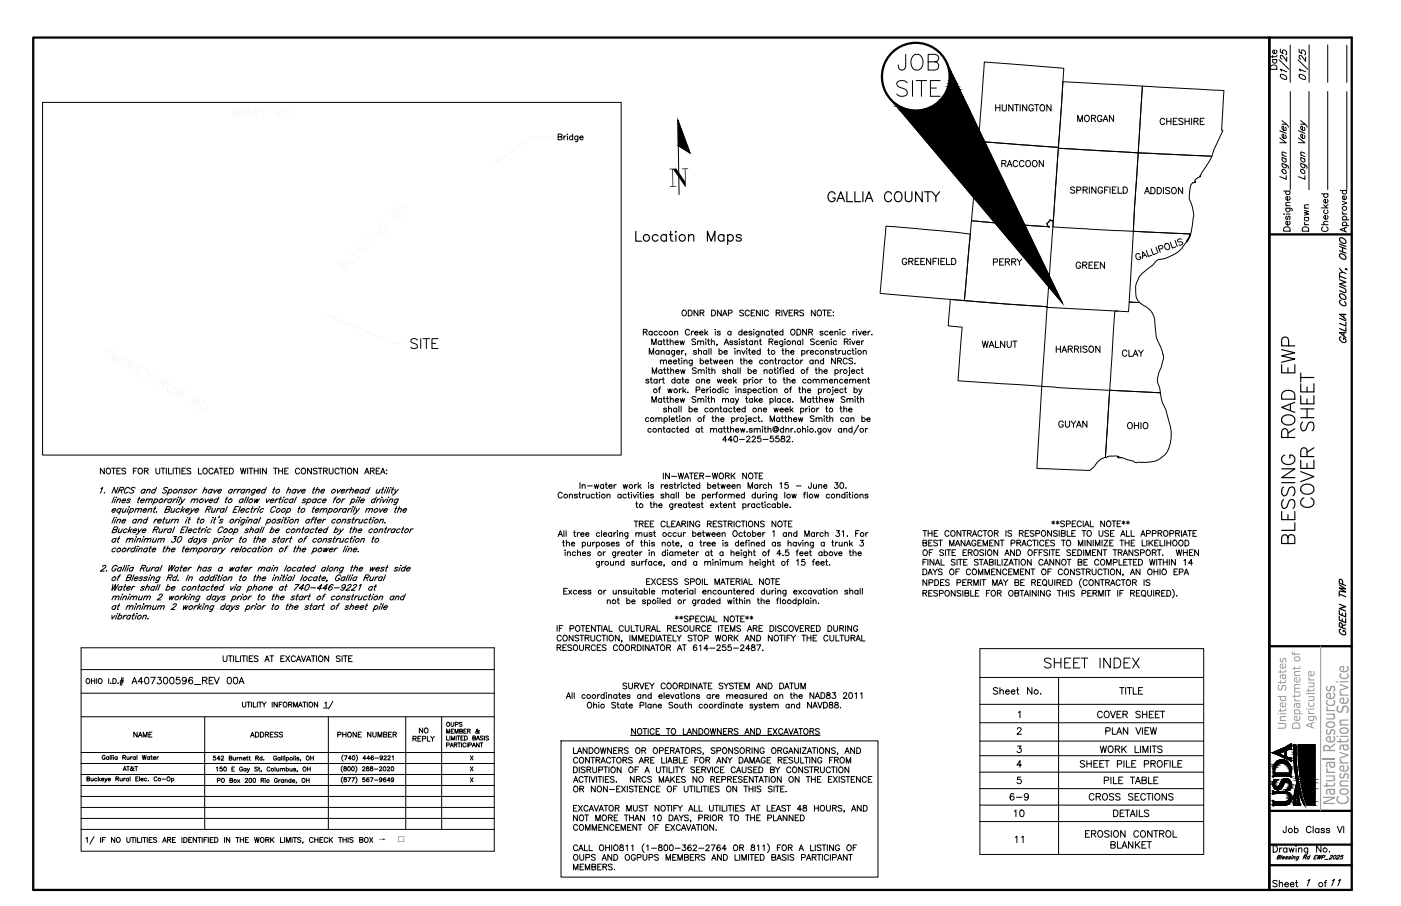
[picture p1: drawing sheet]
<svg xmlns="http://www.w3.org/2000/svg" width="432mm" height="279mm" viewBox="0 0 432 279" stroke-linecap="round" stroke-linejoin="round" font-family="sans-serif">
<defs><g id="words">
<text font-size="10.2" x="206.1" y="57.6" transform="rotate(-1 206.1 57.6)">N</text>
<text font-size="7.9" x="400.4" y="169" transform="rotate(-90 400.4 169)">BLESSING ROAD EWP</text>
<text font-size="7.5" x="406" y="157.7" transform="rotate(-90 406 157.7)">COVER SHEET</text>
<text font-size="6.6" x="254.4" y="63.5">GALLIA COUNTY</text>
<text font-size="6.2" x="321" y="207.1">SHEET INDEX</text>
<g font-size="6.2" fill="#979797">
<text x="411.5" y="248.4" transform="rotate(-90 411.5 248.4)">Natural Resources</text>
<text x="415.6" y="248.2" transform="rotate(-90 415.6 248.2)">Conservation Service</text>
</g>
<g font-size="5.3">
<text x="394.8" y="22.6" transform="rotate(-90 394.8 22.6)">Date</text>
<text x="305.9" y="35.6">HUNTINGTON</text>
<text x="331.3" y="38.8">MORGAN</text>
<text x="352.1" y="61">ADDISON</text>
<text x="404.6" y="72.7" transform="rotate(-90 404.6 72.7)">Drawn</text>
<text x="410.6" y="72.7" transform="rotate(-90 410.6 72.7)">Checked</text>
<text x="324.6" y="110.1">HARRISON</text>
<text x="345" y="111.1">CLAY</text>
<text x="39.9" y="212.4">A407300596_REV 00A</text>
<text x="337.3" y="222.6">COVER SHEET</text>
<text x="310.4" y="248">6-9</text>
<text x="334.8" y="248">CROSS SECTIONS</text>
<text x="316.4" y="261.1" transform="rotate(-90 316.4 261.1)">11</text>
<text x="391.6" y="274.8">Sheet of</text>
<text x="409.6" y="274.5">11</text>
</g>
<g font-size="4.9">
<text x="356.7" y="39.5">CHESHIRE</text>
<text x="308" y="52.6">RACCOON</text>
<text x="329.1" y="60.7">SPRINGFIELD</text>
<text x="305.2" y="82.9">PERRY</text>
<text x="330.9" y="84">GREEN</text>
<text x="302" y="108.3">WALNUT</text>
<text x="325.6" y="133">GUYAN</text>
<text x="346.8" y="133.3">OHIO</text>
<text x="415.9" y="196.8" transform="rotate(-90 415.9 196.8)">GREEN TWP</text>
<text x="305.2" y="215.2">Sheet No.</text>
<text x="344.3" y="215.2">TITLE</text>
<text x="340.1" y="227.5">PLAN VIEW</text>
<text x="338.3" y="233.2">WORK LIMITS</text>
<text x="311.9" y="252.9">10</text>
<text x="342.2" y="252.9">DETAILS</text>
</g>
<g font-size="4.4">
<text x="40.2" y="228.6">NAME</text>
<text x="76.2" y="228.6">ADDRESS</text>
<text x="103.4" y="228.6">PHONE NUMBER</text>
</g>
<g font-size="4.2" fill="#979797">
<text x="396.4" y="225" transform="rotate(-90 396.4 225)">United States</text>
<text x="400.8" y="225.1" transform="rotate(-90 400.8 225.1)">Department of</text>
<text x="405.1" y="224.8" transform="rotate(-90 405.1 224.8)">Agriculture</text>
</g>
<text font-size="4" x="37" y="238.8">AT&amp;T</text>
<g font-size="2.4">
<text x="116.6" y="259.8">→</text>
<text x="122.6" y="259.8">□</text>
</g>
</g></defs>
<!-- layer: community_taa9_a_oh053 -->
<g fill="none" stroke="#000" stroke-width=".31">
<path d="M279.1 16.8v3.7l-.2 .6a1.13 1.13 0 0 1-1.8 0l-.2-1.1M281.7 17a1.85 1.85 0 0 1 2.8 1.6 2.11 2.11 0 0 1-.5 2.3 2.11 2.11 0 0 1-2.3 .5 2.96 2.96 0 0 1 0-4.4zM286.1 19.1h2l.7-.3a1.11 1.11 0 0 0 0-1.8l-.7-.2h-2v4.8h2a1.27 1.27 0 0 0 1.3-1.3 1.27 1.27 0 0 0-1.3-1.2M303.4 19.1l24.5 2-1.7 24.3-24.6-1.9zM279.6 25.5a2.14 2.14 0 0 0-3.2 0 1.26 1.26 0 0 0 .9 1.4l1.4 .5a1.17 1.17 0 0 1 .9 .9 1.17 1.17 0 0 1-.5 1.2 2.19 2.19 0 0 1-2.7-.5M281.2 24.8v4.9M282.4 24.8h3.2M284 24.8v4.9M286.8 27.2h1.8M289.8 24.8h-3v4.9h3M327.6 25.2l24.5 1.4-1.3 20.5-24.6-1.4zM352.1 26.6l25.1 1.3-.7 12.3 .4 .1-2.9 6.1-.5 1.8-22.7-1.1z"/>
<path d="M301.6 43.5l24.6 1.9-1.6 22.9-1-.5-.3 .6a.79 .79 0 0 0-.5 .9 .79 .79 0 0 0 .7 .7l-24.1-1.9zM326.2 45.7l24.6 1.4-1.5 24.2-24.8-1.3zM350.8 47.1l22.7 1.1-3.4 5.5-.1 .7-.1 .1-.1-.2-.3 .4a1.58 1.58 0 0 0-1.3 1.5l.3-.1-.2 .2a1.35 1.35 0 0 0-1.4 1.3l-.1 .4a6.9 6.9 0 0 0 .7 5.6l.4 2.7-.4 3.1-.7 3.6-1 1.5 1.1-2.3-17.6-.9zM273.1 69.7l25.9 2.5-1.8 20.5-25.9-2.2zM283.3 79.7h-1.3v1.9h1.3M285 79.7h-1.2v1.9h1.2M286.9 79.7v1.9l-1.4-1.9v1.9M288.8 79.7h-1.2v1.9M289.2 79.7v1.9M291.2 79.7h-1.2v1.9h1.2M291.7 79.7v1.9h1.1M293.3 79.7h.6a1.02 1.02 0 0 1 .7 .9 1.02 1.02 0 0 1-.7 1h-.6z"/>
<path d="M299.4 68.1l24.1 1.9a.84 .84 0 0 1-.8-.8 .84 .84 0 0 1 .6-.9l.3-.5 1 .5-1.9 26.3-25.5-1.9zM349.3 71.3l17.6 .9-1.1 2.3a10.8 10.8 0 0 1-7.4 5.3 3.2 3.2 0 0 0-3.1 2l-.2 .1a10.2 10.2 0 0 0-4.6 4.8 7.4 7.4 0 0 0 .4 6.3l.3 .3-3.2-.2zM351.3 78.4a.72 .72 0 0 0-.9-.1 .72 .72 0 0 0-.3 .9l.1 .4a.69 .69 0 0 0 .9 .5 .69 .69 0 0 0 .4-1l-.4 .2M353 78.7l-.9 .3M353.3 77.2l.6 1.9 1.1-.4M353.5 79.2l-1.3-1.6-.1 2.1M354.8 76.7l.6 1.8 1.1-.3M356.3 76.2l.6 1.8M357.3 76.9l1-.4-.1-.7-1.2 .2 .6 1.8M359.2 75.2a.93 .93 0 0 1 1.3 .6 .93 .93 0 0 1-.8 1.2 1.13 1.13 0 0 1-.5-1.8zM360.7 74.7l.6 1.8 1.1-.4M362.2 74.1l.6 1.9"/>
<path d="M364.1 73.8l-.5-.1-.7 .5 .2 .3 1.4 .3 .1 .3-.4 .4h-.9M279.5 80.1a.71 .71 0 0 0-.8-.4 .71 .71 0 0 0-.6 .7v.5a.69 .69 0 0 0 .7 .7 .69 .69 0 0 0 .7-.7h-.5M280.1 80.6l1.1-.1 .1-.6-1.2-.2v1.9M280.8 80.6l.6 1M282 80.6h.8M283.8 80.6h.7M287.6 80.6h.7M290 80.6h.7M292.9 92.3l29.8 2.3-1.6 24.5-25.8-1.7 1.2-16.5-4.3-.4zM322.7 94.8l21.9 1.1M343.6 95.9l4.2 .2 .2-3 1.9 .2a3 3 0 0 1 2.5 .8l.5 .3a5.9 5.9 0 0 1 3.1 6 15 15 0 0 0 1.8 6.7l.8 3.1-.8 3.4a8.3 8.3 0 0 0-1 4.2l.6 1.8 .3 1.5-15.7-.7zM321.1 119.1l20.9 1.3-1.3 20.6a6 6 0 0 0-3.5 2.9l-1.4 1.2-16.2-.7z"/>
<path d="M342 120.4l15.7 .7 .6 3.1 1.1 2.4 .5 2.1a13 13 0 0 1 .5 8.9 7.3 7.3 0 0 1-7.6 5l-1.5-.1a1.66 1.66 0 0 1-2.1-.3l-3.5-1.1h-1.2l.4-.3-.9-.2-2 .1-.6 .1-.4 .3-.3-.1z"/>
</g>
<!-- layer: XSect_Areas -->
<g fill="#000" stroke="#000" stroke-width=".31">
<path d="M291.9 19.5l.4 .9zM274.9 31l.2 .2zM277.5 34.1h21.4l28.5 59.4z"/>
<path d="M275.1 31.2l.7 .6zM275.1 31.2l.7 .6z"/>
<path d="M275.6 31.8l.9 .6zM275.6 31.8l.9 .6h-.5z"/>
<path d="M276 32.4l1.3 .5-.8-.5zM276 32.4l1.3 .5h-.9z"/>
<path d="M276.4 32.9l1.8 .4-.9-.4zM276.4 32.9l1.8 .4h-1.4z"/>
<path d="M276.8 33.3l2.2 .3-.8-.3zM276.8 33.3l2.2 .3h-2z"/>
<path d="M277 33.6l2.9 .2-.9-.2zM277 33.6l2.9 .2h-2.7z"/>
<path d="M277.2 33.8l3.6 .2zM277.2 33.8l3.6 .2h-3.4z"/>
<path d="M277.4 34l4.3 .1zM277.4 34l4.3 .1z"/>
<path d="M277.5 34.1h5.2zM277.5 34.1h5.2z"/>
<path d="M292.2 20.4l.5 .9zM292.2 20.4l.5 .9h-.3z"/>
<path d="M292.4 21.3l.7 .9-.4-.9zM292.4 21.3l.7 .9h-.5z"/>
<path d="M292.6 22.2l1 .9-.5-.9zM292.6 22.2l1 .9h-.9z"/>
<path d="M292.7 23.1l1.3 .9-.4-.9zM292.7 23.1l1.3 .9h-1.3z"/>
<path d="M292.7 24l1.8 .9-.5-.9zM292.7 24l1.8 .9h-1.8z"/>
<path d="M292.7 24.9l2.2 .9-.4-.9zM292.7 24.9l2.2 .9h-2.4z"/>
<path d="M292.5 25.8l2.8 .9-.4-.9zM292.5 25.8l2.8 .9h-3z"/>
<path d="M292.3 26.7l3.4 .9-.4-.9zM292.3 26.7l3.4 .9h-3.7z"/>
<path d="M292 27.6l4.1 .8-.4-.8zM292 27.6l4.1 .8h-4.5z"/>
<path d="M291.6 28.4l4.9 .8-.4-.8zM291.6 28.4l4.9 .8h-5.4z"/>
<path d="M291.1 29.2l5.8 .8-.4-.8zM291.1 29.2l5.8 .8h-6.3z"/>
<path d="M290.6 30l6.6 .7-.3-.7zM290.6 30l6.6 .7h-7.2z"/>
<path d="M290 30.7l7.6 .6-.4-.6zM290 30.7l7.6 .6h-8.3z"/>
<path d="M289.3 31.3l8.5 .6-.2-.6zM288.6 31.9l.7-.6 8.5 .6z"/>
<path d="M288.6 31.9l9.5 .6-.3-.6zM287.9 32.5l.7-.6 9.5 .6z"/>
<path d="M287.9 32.5l10.4 .4-.2-.4zM287.1 32.9l.8-.4 10.4 .4z"/>
<path d="M287.1 32.9l11.4 .4-.2-.4zM286.3 33.3l.8-.4 11.4 .4z"/>
<path d="M286.3 33.3l12.4 .3-.2-.3zM285.4 33.6l.9-.3 12.4 .3z"/>
<path d="M285.4 33.6l13.4 .3-.1-.3zM284.5 33.9l.9-.3 13.4 .3z"/>
<path d="M284.5 33.9l14.4 .1zM283.6 34h15.3z"/>
<path d="M283.6 34l15.3 .1zM282.7 34.1h16.2z"/>
</g>
<!-- layer: 4.Tblk.Brdr.Line -->
<path d="M10.2 11.6h406.4v262.8h-406.4zM391.2 11.6v262.8M274.9 31a10.4 10.4 0 0 1 4.2-17.3 10.4 10.4 0 0 1 13.5 11.7 10.4 10.4 0 0 1-16.6 6.6l-.9-.8M391.2 72.3h25.4M391.2 199.3h25.4M391.2 250.1h25.4M391.2 266.8h25.4M391.2 260.5h25.4" fill="none" stroke="#000" stroke-width=".7"/>
<!-- layer: XSect_Areas -->
<path d="M291.9 19.5l35.5 74-52.5-62.5" fill="none" stroke="#000" stroke-width=".31"/>
<path d="M248.5 112.9l-.3 .1" fill="none" stroke="#d9d9d9" stroke-width=".31"/>
<!-- layer: 4.Tblk.Text -->
<g fill="none" stroke="#000" stroke-width=".31">
<path d="M397.7 13.9v11.5M403.5 13.8v11.6M409.2 13.8v11.6M415.1 13.9v11.5M397.7 28.2v30.3M403.4 28.2v30.3M409.2 28.2v30.3M415.1 28.2v30.3M395.6 58.9h2M396.6 58.9a.63 .63 0 0 0-.1 1 .63 .63 0 0 0 .9 0 .63 .63 0 0 0-.1-1M413.1 58.7h2M414 58.7a.63 .63 0 0 0-.1 1 .63 .63 0 0 0 1 0 .63 .63 0 0 0-.1-1"/>
<path d="M395.6 66h.2zM395.7 70.3a1.1 1.1 0 0 1 1.9 .3v.7h-2zM396.3 64.2l1.8 .1 .2 .3-.1 .4M396.3 63.5h1.3M396.4 66h1.2M396.6 66.7l-.3 .3 .1 .6h.4l.2-.8 .3-.1 .3 .3-.3 .7M396.6 64.2a.63 .63 0 0 0-.1 .9 .63 .63 0 0 0 .9 0 .63 .63 0 0 0-.1-.9M397.3 68.3a.62 .62 0 0 1 .2 .9 .62 .62 0 0 1-1 0 .62 .62 0 0 1 .2-.9h.2v1.1M397.3 60.6a.62 .62 0 0 1 .2 .9 .62 .62 0 0 1-1 0 .62 .62 0 0 1 .2-.9h.2v1.1M397.6 62.4l-1.2 .1-.1 .5 .4 .5M413.7 65.2l.1 .5 .5 .3M413.7 62l1.4 .6-1.4 .6"/>
<path d="M413.7 66h1.4M413.7 69.6h2M413.7 67.8h2M414 69.6a.63 .63 0 0 1-.1-.9 .63 .63 0 0 1 1 0 .63 .63 0 0 1-.1 .9M414 67.8a.63 .63 0 0 1-.1-.9 .63 .63 0 0 1 1 0 .63 .63 0 0 1-.1 .9M414.4 70.3v1M414.8 60.4a.63 .63 0 0 1 .1 1 .63 .63 0 0 1-.9 0 .63 .63 0 0 1 .1-1h.2v1.2M415.1 70.1l-2 .7 2 .8M396.4 254.8l-.1 1.8-.6 .1-.2-.6M399 255.8a.63 .63 0 0 1 .9-.1 .63 .63 0 0 1 0 .9 .63 .63 0 0 1-.9-.1M399 254.8v2M404.1 255.3a.72 .72 0 0 0-.9-.5 .72 .72 0 0 0-.5 .8v.4a.72 .72 0 0 0 .5 .8 .72 .72 0 0 0 .9-.5"/>
<path d="M404.7 254.8v2M406.5 255.8a.63 .63 0 0 0-.9-.1 .63 .63 0 0 0 0 .9 .63 .63 0 0 0 .9-.1M406.5 255.5v1.3M408.2 255.8l-.4-.3-.6 .3 .9 .4v.5l-.6 .1-.3-.3M409.8 255.8l-.4-.3-.6 .3 .9 .4v.5l-.5 .1-.4-.3M412.2 254.8l.7 2 .8-2M414.1 254.8v2M392.4 260.8h.7a1.07 1.07 0 0 1 .6 1 1.07 1.07 0 0 1-.6 1h-.7zM394.4 261.5v1.3M395.1 261.5l-.4 .1-.3 .4M396.6 261.8a.63 .63 0 0 0-.9-.1 .63 .63 0 0 0 0 .9 .63 .63 0 0 0 .9-.1M396.6 261.5v1.3"/>
<path d="M397.3 261.5l.4 1.3 .4-1.3 .3 1.3 .4-1.3M399.5 260.8v.2zM399.5 261.6v1.2M400.2 261.9l.5-.4 .5 .1 .1 1.2M400.2 261.5v1.3M403.1 261.5l-.1 1.8-.8 .1M403.1 261.8a.63 .63 0 0 0-1-.1 .63 .63 0 0 0 0 .9 .63 .63 0 0 0 1-.1M407.1 260.8v2l-1.3-2v2M409.7 262.7h.2z"/>
<circle cx="414.4" cy="64.3" r=".65"/>
<circle cx="397.7" cy="256.1" r=".65"/>
<circle cx="408.4" cy="262.1" r=".66"/>
</g>
<!-- layer: 4.Tblk.Logo -->
<path d="M407 199.3v50.8" fill="none" stroke="#979797" stroke-width=".31"/>
<g fill="#000" stroke="#000" stroke-width=".31">
<path d="M392.4 239.4h.2zM394.9 231h2.6zM394.9 234.3h.4zM397.7 233.9h.2zM402.8 229.7h1.4zM392.4 247.2v.2zM392.4 247.4v.2zM392.4 248.3h.2zM392.4 244.7h.3zM392.7 248.2h.6zM392.8 244.2h2.8zM393.6 243.5h.5z"/>
<path d="M393.7 243.6h.2zM395.6 244.2h.9zM392.8 244.7h2.8zM395.8 240.2h1zM392.7 247.2h3.3zM396 247.2h.2zM395.6 244.7h.7zM396.7 244.2l.2 .1zM396.6 248.2l.2-.1zM396.9 244.3l.3 .1zM396.8 248.1h.2zM397 248.1l.1-.1z"/>
<path d="M397.2 244.4l.1 .1zM397.2 245h.6zM397.1 248l.2-.1zM397.4 247.7l-.1 .2zM397.5 245.6v.2zM397.5 247.6l-.1 .1zM397.7 247.4l-.2 .2zM397.7 247.2v.2zM398 245.6v.2zM399.9 248.2l.8 .1z"/>
<path d="M392.4 239.4h.3zM392.4 239.4h.2z"/>
<path d="M392.4 237.3l.5 .1zM392.4 237.3l.5 .1z"/>
<path d="M392.4 237.4l.5 .7v-.7zM392.4 237.4l.5 .7h-.5z"/>
<path d="M392.5 237.1l.4 .2v-.2zM392.5 237.1l.4 .2h-.5z"/>
<path d="M392.4 238.1l.5 .3v-.3zM392.4 238.1l.5 .3h-.5z"/>
<path d="M392.5 236.9l.4 .2v-.2zM392.5 236.9l.4 .2h-.4z"/>
<path d="M392.5 236.9h.5zM392.5 236.9h.4z"/>
<path d="M392.5 236.6l.5 .3v-.3zM392.5 236.6l.5 .3h-.5z"/>
<path d="M392.5 236.5h.6zM392.5 236.5l.5 .1z"/>
<path d="M392.6 236.3h.6zM392.6 236.3l.5 .2z"/>
<path d="M392.6 236.1l.6 .2 .2-.2zM392.6 236.1l.6 .2h-.6z"/>
<path d="M392.6 236.1h.8zM392.6 236.1h.8z"/>
<path d="M392.7 235.9h.9zM392.7 235.9l.7 .2h-.8z"/>
<path d="M392.8 235.7l.8 .2 .3-.2zM392.8 235.7l.8 .2h-.9z"/>
<path d="M393 232.4l1.9 .4-.9-.4zM393 232.4l1.9 .4h-1.1z"/>
<path d="M392.9 232.4h1.2zM392.9 232.4h1.1z"/>
<path d="M392.9 235.6h1.2zM392.9 235.6l1 .1h-1.1zM392.8 235.7h1.1zM392.8 235.7h1.1z"/>
<path d="M392.9 235.5h1.5zM392.9 235.5l1.2 .1z"/>
<path d="M392.4 232.2l1.7 .2 .5-.2zM392.4 232.2l1.7 .2z"/>
<path d="M393 235.4h1.7zM393 235.4h1.9z"/>
<path d="M393 235.4h1.7zM393 235.4l1.4 .1z"/>
<path d="M392.3 232.1h2.4zM392.3 232.1l2.3 .1z"/>
<path d="M392.3 232.1h2.5zM392.3 232.1h2.4z"/>
<path d="M392.3 232.1h2.5zM392.3 232.1h2.5z"/>
<path d="M392.3 232.1h2.5zM392.3 232.1h2.5z"/>
<path d="M392.3 232.1h2.5zM392.3 232.1h2.5z"/>
<path d="M393.8 232.8l2.1 .4-1-.4zM393.8 232.8l2.1 .4h-1.1z"/>
<path d="M392.4 232.1h2.5zM392.3 232.1h2.5z"/>
<path d="M392.8 231.9h2.5zM392.4 232.1h2.5z"/>
<path d="M394.9 234.3h.5zM394.8 234.3h.6z"/>
<path d="M394.8 234.3h.7zM394.7 234.3h.8z"/>
<path d="M394.7 234.3h.9zM394.6 234.3h1z"/>
<path d="M393 231.8h2.6zM392.8 231.9h2.5z"/>
<path d="M394.6 234.3l1.3 .1zM394.4 234.4h1.5zM394.4 234.4h1.5zM394.4 234.4h1.5z"/>
<path d="M393.2 231.7h2.6zM393 231.8h2.6z"/>
<path d="M394.4 234.4l1.7 .1zM394.2 234.5h1.9z"/>
<path d="M394.8 233.2h1.2zM394.8 233.2h1.2z"/>
<path d="M393.4 231.6h2.6zM393.2 231.7h2.6z"/>
<path d="M394.2 234.5h1.9zM394.1 234.5h2z"/>
<path d="M394.1 234.5l2.3 .1zM393.9 234.6h2.5z"/>
<path d="M393.9 234.6h2.5zM393.8 234.6h2.6z"/>
<path d="M393.9 231.4l2.5 .1zM393.7 231.5h2.7z"/>
<path d="M393.7 231.5l2.7 .1zM393.5 231.6h2.9z"/>
<path d="M393.5 231.6h2.9zM393.4 231.6h3z"/>
<path d="M396 231.6l.4 .1zM396 231.6l.4 .1z"/>
<path d="M396 231.7l.4 1.5v-1.5zM396 231.7l.4 1.5h-.4z"/>
<path d="M396 233.2h.4zM396 233.2h.4z"/>
<path d="M394.8 233.2l1.6 .2zM394.8 233.2l1.6 .2z"/>
<path d="M395.2 233.4h1.3zM395.2 233.4h1.3z"/>
<path d="M393.8 234.6l2.8 .1zM393.6 234.7h3z"/>
<path d="M394 231.4h2.5zM393.9 231.4h2.5z"/>
<path d="M395.3 233.4l1.4 .1zM395.3 233.4l1.4 .1z"/>
<path d="M393.6 234.7l3.1 .1zM393.6 234.8h3.1z"/>
<path d="M394.1 231.3h2.6zM394 231.4h2.5z"/>
<path d="M393.6 234.8l3.3 .1zM393.4 234.9h3.5z"/>
<path d="M394.2 231.3h2.5zM394.2 231.3h2.5z"/>
<path d="M395.5 233.5l1.3 .1zM395.5 233.5l1.3 .1z"/>
<path d="M395.6 233.6l1.5 .1zM395.6 233.6l1.5 .1z"/>
<path d="M393.4 234.9l3.6 .1zM393.4 234.9l3.6 .1z"/>
<path d="M394.4 231.2h2.5zM394.2 231.3h2.5z"/>
<path d="M393.3 235l3.7 .1zM393.3 235l3.7 .1z"/>
<path d="M394.5 231.2h2.5zM394.4 231.2h2.5z"/>
<path d="M393.2 235.1l4 .1zM393.2 235.1l4 .1z"/>
<path d="M395.8 233.7l1.5 .1zM395.8 233.7l1.5 .1z"/>
<path d="M393.1 235.2l4.2 .2zM393.1 235.2l4.2 .2h-4.3z"/>
<path d="M394.7 231.1h2.5zM394.5 231.2h2.5z"/>
<path d="M393 235.4h4.3zM393 235.4h4.3z"/>
<path d="M395.2 235.4h2.1zM395.2 235.4h2.1z"/>
<path d="M396 233.8h1.4zM396 233.8h1.4z"/>
<path d="M395.5 235.4l1.8 .1zM395.5 235.4l1.8 .1z"/>
<path d="M395.8 235.5h1.5zM395.8 235.5h1.5z"/>
<path d="M394.7 231.1h2.6zM394.7 231.1h2.5z"/>
<path d="M395.9 235.5h1.5zM395.9 235.5h1.5z"/>
<path d="M396 235.5l1.4 .1zM396 235.5l1.4 .1z"/>
<path d="M396.1 233.8h1.4zM396.1 233.8h1.4z"/>
<path d="M396.2 235.6l1.3 .1zM396.2 235.6l1.3 .1z"/>
<path d="M394.8 231h2.7zM394.7 231.1h2.6z"/>
<path d="M396.4 235.7h1.1zM396.4 235.7h1.1z"/>
<path d="M396.4 235.7l1.1 .1zM396.4 235.7l1.1 .1z"/>
<path d="M396.6 235.8l1 .1zM396.6 235.8l1 .1z"/>
<path d="M396.3 233.8l1.3 .1zM396.3 233.8l1.3 .1z"/>
<path d="M396.7 235.9h.9zM396.7 235.9h.9z"/>
<path d="M394.9 230.9h2.7zM394.9 231h2.6zM394.8 231h2.7z"/>
<path d="M396.7 235.9l.9 .1zM396.7 235.9l.9 .1z"/>
<path d="M396.8 236l.9 .1zM396.8 236l.9 .1z"/>
<path d="M396.3 233.9h1.4zM396.3 233.9h1.4z"/>
<path d="M396.9 236.1h.8zM396.9 236.1h.8z"/>
<path d="M397 236.1l.7 .1zM397 236.1l.7 .1z"/>
<path d="M397 236.2l.7 .1zM397 236.2l.7 .1z"/>
<path d="M397.1 236.3l.7 .1zM397.1 236.3l.7 .1z"/>
<path d="M397.2 236.4l.6 .1zM397.2 236.4l.6 .1z"/>
<path d="M397.2 236.5l.6 .1zM397.2 236.5l.6 .1z"/>
<path d="M397.3 236.6l.5 .1zM397.3 236.6l.5 .1z"/>
<path d="M397.3 236.7l.6 .2-.1-.2zM397.3 236.7l.6 .2h-.5z"/>
<path d="M397.4 236.9h.5zM397.4 236.9h.5z"/>
<path d="M397.4 236.9l.5 .2v-.2zM397.4 236.9l.5 .2h-.5z"/>
<path d="M397.5 229.8l.4 .1zM397.4 229.9h.5z"/>
<path d="M397.4 229.9l.5 .1zM397.1 230h.8z"/>
<path d="M397.1 230l.8 .1zM396.9 230.1h1z"/>
<path d="M396.9 230.1l1 .1zM396.7 230.2h1.2z"/>
<path d="M396.7 230.2l1.2 .2v-.2zM396.3 230.4l.4-.2 1.2 .2z"/>
<path d="M396.3 230.4l1.6 .1zM396.1 230.5h1.8z"/>
<path d="M396.1 230.5l1.8 .1zM395.9 230.6h2z"/>
<path d="M397.7 233.9h.2zM397.7 233.9h.2z"/>
<path d="M397.7 233.9h.2zM397.7 233.9h.2z"/>
<path d="M396.3 233.9l1.6 .1zM396.3 233.9l1.6 .1z"/>
<path d="M396.5 234l1.4 .2v-.2zM396.5 234l1.4 .2z"/>
<path d="M397 234.2l.9 .1v-.1zM397 234.2l.9 .1z"/>
<path d="M397.4 234.3l.5 .2zM397.4 234.3l.5 .2z"/>
<path d="M397.6 234.5l.3 .1zM397.6 234.5l.3 .1z"/>
<path d="M397.7 234.6l.2 .1zM397.7 234.6l.2 .1z"/>
<path d="M397.4 237.1l.5 .1zM397.4 237.1l.5 .1z"/>
<path d="M397.4 237.2l.5 .2v-.2zM397.4 237.2l.5 .2z"/>
<path d="M397.5 237.4h.4zM397.5 237.4h.4z"/>
<path d="M397.5 237.4l.4 .3v-.3zM397.5 237.4l.4 .3h-.4z"/>
<path d="M397.5 237.7l.4 .3v-.3zM397.5 237.7l.4 .3h-.4z"/>
<path d="M397.5 238l.4 .4v-.4zM397.5 238l.4 .4h-.4z"/>
<path d="M392.4 238.4l5.5 1v-1zM392.4 238.4l5.5 1h-5.5z"/>
<path d="M397.7 229.7l.2 .1zM397.6 229.8h.3z"/>
<path d="M397.6 229.8h.3zM397.5 229.8h.4z"/>
<path d="M395.9 230.6l2 .1zM395.6 230.7h2.3z"/>
<path d="M395.6 230.7l2.3 .1zM395.4 230.8h2.5z"/>
<path d="M395.4 230.8h2.5zM395.3 230.8h2.6z"/>
<path d="M395.3 230.8l2.6 .1zM394.9 230.9h3z"/>
<path d="M397.7 230.9l.2 .1zM397.7 230.9l.2 .1z"/>
<path d="M397.7 231h.2zM397.7 231h.2z"/>
<path d="M397.6 239.4h.3zM397.6 239.4h.3z"/>
<path d="M397.7 239.4h.2zM397.7 239.4h.2z"/>
<path d="M397.7 239.4l.2 .1zM397.7 239.4l.2 .1z"/>
<path d="M398.7 229.7l.8 .7v-.7zM398.7 229.7l.8 .7h-.8z"/>
<path d="M398.7 230.4h.8zM398.7 230.4h.8z"/>
<path d="M398.7 230.4l.8 .8v-.8zM398.7 230.4l.8 .8h-.8z"/>
<path d="M398.7 231.2h.8zM398.7 231.2h.8z"/>
<path d="M398.7 231.2l.8 .8v-.8zM398.7 231.2l.8 .8h-.8z"/>
<path d="M398.7 232l.8 .3v-.3zM398.7 232l.8 .3h-.8z"/>
<path d="M398.7 232.3l.8 .4v-.4zM398.7 232.3l.8 .4h-.8z"/>
<path d="M398.7 232.7l.8 .2v-.2zM398.7 232.7l.8 .2h-.8z"/>
<path d="M398.7 232.9l.8 .7v-.7zM398.7 232.9l.8 .7h-.7z"/>
<path d="M398.8 233.6h.7zM398.8 233.6h.7z"/>
<path d="M398.8 233.6l.7 .5v-.5zM398.8 233.6l.7 .5h-.7z"/>
<path d="M398.8 234.1l.7 .5v-.5zM398.8 234.1l.7 .5h-.7z"/>
<path d="M398.8 234.6l.7 .4v-.4zM398.8 234.6l.7 .4h-.7z"/>
<path d="M398.8 234.9l.8 .6-.1-.6zM398.8 234.9l.8 .6h-.7z"/>
<path d="M398.9 235.5l.7 .1zM398.9 235.5l.7 .1z"/>
<path d="M398.9 235.6l.7 .6v-.6zM398.9 235.6l.7 .6h-.6z"/>
<path d="M399 236.2l.7 .4-.1-.4zM399 236.2l.7 .4h-.7z"/>
<path d="M399 236.6l.7 .6v-.6zM399 236.6l.7 .6h-.6z"/>
<path d="M399.1 237.2l.6 .2v-.2zM399.1 237.2l.6 .2h-.6z"/>
<path d="M399.1 237.4l.7 .8-.1-.8zM399.1 237.4l.7 .8h-.6z"/>
<path d="M399.2 238.2l.6 .1zM399.2 238.2l.6 .1z"/>
<path d="M399.2 238.3l.8 1.2-.2-1.2zM399.2 238.3l.8 1.2h-.6z"/>
<path d="M399.4 239.5l.6 .1zM399.4 239.5l.6 .1z"/>
<path d="M399.4 239.6l.7 .5-.1-.5zM399.4 239.6l.7 .5h-.6z"/>
<path d="M400.1 229.7h1.5zM400.1 229.7h1.5z"/>
<path d="M402.7 229.7h2.6zM401.6 229.7h3.7z"/>
<path d="M400.1 229.7l5.2 .7v-.7zM400.1 229.7l5.2 .7h-5.2z"/>
<path d="M400.1 230.4l5.2 .7v-.7zM400.1 230.4l5.2 .7h-5.2z"/>
<path d="M400.1 231.1l5.2 .8v-.8zM400.1 231.1l5.2 .8h-5.2z"/>
<path d="M400.1 231.9l5.2 1v-1zM400.1 231.9l5.2 1h-5.2z"/>
<path d="M400.1 232.9l5.2 .9v-.9zM400.1 232.9l5.2 .9h-5.1z"/>
<path d="M400.2 233.8l5.1 .9v-.9zM400.2 233.8l5.1 .9h-5.1z"/>
<path d="M400.2 234.7l5.1 .8v-.8zM400.2 234.7l5.1 .8h-5z"/>
<path d="M400.3 235.5l5 .9v-.9zM400.3 235.5l5 .9h-5z"/>
<path d="M400.3 236.4l5 .8v-.8zM400.3 236.4l5 .8h-4.9z"/>
<path d="M400.4 237.2l4.9 .8v-.8zM400.4 237.2l4.9 .8h-4.8z"/>
<path d="M400.5 238l4.8 .7v-.7zM400.5 238l4.8 .7h-4.7z"/>
<path d="M400.6 238.7l4.7 .6v-.6zM400.6 238.7l4.7 .6h-4.6z"/>
<path d="M400.7 239.3l4.6 1v-1zM400.7 239.3l4.6 1h-4.5z"/>
<path d="M392.4 244.1h.2zM392.4 244.1h.2z"/>
<path d="M392.4 247.1h.2zM392.4 247.1h.2z"/>
<path d="M392.4 244.1h.2zM392.4 244.1h.2z"/>
<path d="M392.4 247.1l.3 .1zM392.4 247.1l.3 .1z"/>
<path d="M392.4 244.1l.3 .1zM392.4 244.1l.3 .1z"/>
<path d="M392.4 244.7h.3zM392.4 244.7h.3z"/>
<path d="M392.4 247.2h.3zM392.4 247.2h.3z"/>
<path d="M392.4 248.2h.3zM392.4 248.2h.3z"/>
<path d="M392.4 248.2h.3zM392.4 248.2l.2 .1z"/>
<path d="M392.4 244.7h.3zM392.4 244.7h.4z"/>
<path d="M392.3 241.9l.5 .1zM392.3 241.9l.5 .1zM392.4 242h.4zM392.4 242h.4z"/>
<path d="M392.3 241.8h.5zM392.3 241.8h.5z"/>
<path d="M392.3 241.8h.5zM392.3 241.8l.5 .1z"/>
<path d="M392.4 242l.4 .1zM392.4 242l.4 .1z"/>
<path d="M392.4 241.6h.4zM392.4 241.6h.4z"/>
<path d="M392.3 241.6h.5zM392.3 241.6l.5 .2z"/>
<path d="M392.4 242.1l.4 .1zM392.4 242.1l.4 .1z"/>
<path d="M392.4 242.2h.4zM392.4 242.2h.4z"/>
<path d="M392.4 242.2l.5 .1zM392.4 242.2l.5 .1z"/>
<path d="M392.4 244.2h.4zM392.4 244.2h.4z"/>
<path d="M392.4 244.2h3.2zM392.4 244.2h3.2z"/>
<path d="M392.4 241.5h.5zM392.4 241.5l.4 .1z"/>
<path d="M392.4 241.4h.5zM392.4 241.4l.5 .1z"/>
<path d="M392.4 242.3l.5 .1zM392.4 242.3l.5 .1z"/>
<path d="M392.4 241.3h.5zM392.4 241.3l.5 .1z"/>
<path d="M392.4 242.4h.6zM392.4 242.4h.6z"/>
<path d="M392.5 242.4l.5 .1zM392.5 242.4l.5 .1z"/>
<path d="M392.4 241.2h.6zM392.4 241.2l.5 .1z"/>
<path d="M392.4 241.2h.6zM392.4 241.2h.6z"/>
<path d="M392.5 242.5l.6 .1zM392.5 242.5l.6 .1zM392.5 242.6h.6zM392.5 242.6h.6z"/>
<path d="M392.5 241h.6zM392.5 241l.5 .2z"/>
<path d="M392.5 241h.6zM392.5 241h.6z"/>
<path d="M392.5 242.6l.7 .1zM392.5 242.6l.7 .1z"/>
<path d="M392.5 240.9h.7zM392.5 240.9l.6 .1z"/>
<path d="M392.5 242.7h.9zM392.5 242.7h.9z"/>
<path d="M392.5 240.8h.8zM392.5 240.8h.8z"/>
<path d="M392.5 240.8h.8zM392.5 240.8l.7 .1z"/>
<path d="M392.6 242.7h.8zM392.6 242.7h.8z"/>
<path d="M392.6 240.7h.9zM392.6 240.7l.7 .1z"/>
<path d="M392.6 240.7h.9zM392.6 240.7h.9z"/>
<path d="M392.6 240.7h1zM392.6 240.7h.9z"/>
<path d="M392.6 240.6h1.1zM392.6 240.6l1 .1z"/>
<path d="M392.6 240.6h1.2zM392.6 240.6h1.1z"/>
<path d="M392.6 240.6h1.2zM392.6 240.6h1.2z"/>
<path d="M393.7 243.5h.3zM393.7 243.5l.2 .1z"/>
<path d="M393.6 243.5h.5zM393.6 243.5h.4z"/>
<path d="M393.5 243.5h.8zM393.5 243.5h.6zM393.6 243.5h.5z"/>
<path d="M393.4 243.5h.9zM393.4 243.5h.9z"/>
<path d="M393.3 243.5h1.1zM393.3 243.5h1z"/>
<path d="M393.3 243.4h1.2zM393.3 243.4l1.1 .1z"/>
<path d="M393.1 243.4h1.5zM393.1 243.4h1.4z"/>
<path d="M393.1 243.4h1.5zM393.1 243.4h1.5z"/>
<path d="M394.8 241.2h1.3zM394.8 241.2h1.3z"/>
<path d="M393 243.2h1.8zM393 243.2l1.6 .2z"/>
<path d="M392.9 243.2h1.9zM392.9 243.2h1.9z"/>
<path d="M392.8 243.1h2.1zM392.8 243.1l2 .1z"/>
<path d="M392.7 243h2.3zM392.7 243l2.2 .1zM392.8 243.1h2.1zM392.8 243.1h2.1z"/>
<path d="M392.7 243h2.3zM392.7 243h2.3z"/>
<path d="M392.6 242.8h2.5zM392.6 242.8l2.4 .2z"/>
<path d="M392.6 242.8h2.6zM392.6 242.8h2.5z"/>
<path d="M392.6 242.7h2.6zM392.6 242.7l2.6 .1z"/>
<path d="M393.7 242.7h1.5zM393.6 242.7h1.6z"/>
<path d="M393.9 242.7h1.3zM393.7 242.7h1.5z"/>
<path d="M393.9 242.6h1.3zM393.9 242.6l1.3 .1z"/>
<path d="M394 242.6h1.3zM393.9 242.6h1.3z"/>
<path d="M394.1 242.5h1.2zM394 242.6h1.3z"/>
<path d="M394.1 242.4h1.3zM394.1 242.4l1.2 .1z"/>
<path d="M394.2 242.4h1.2zM394.2 242.4h1.2z"/>
<path d="M394.3 242.2l1.1 .2 .1-.2zM394.3 242.2l1.1 .2h-1.2z"/>
<path d="M394.3 242.1h1.2zM394.3 242.1l1.2 .1z"/>
<path d="M394.4 241.9l1.1 .2 .1-.2zM394.4 241.9l1.1 .2h-1.2z"/>
<path d="M394.4 241.9h1.2zM394.4 241.9h1.2z"/>
<path d="M392.4 244.2h4.1zM392.4 244.2h4.1z"/>
<path d="M394.5 241.7h1.2zM394.5 241.7h1.2z"/>
<path d="M394.5 241.7l1.1 .2 .1-.2zM394.5 241.7l1.1 .2h-1.2z"/>
<path d="M394.6 241.6h1.2zM394.6 241.6l1.1 .1z"/>
<path d="M394.6 241.5h1.2zM394.6 241.5l1.2 .1z"/>
<path d="M394.7 241.4h1.2zM394.7 241.4l1.1 .1z"/>
<path d="M394.7 241.4h1.2zM394.7 241.4h1.2z"/>
<path d="M394.7 241.3h1.3zM394.7 241.3l1.2 .1z"/>
<path d="M394.8 241.2h1.3zM394.8 241.2l1.2 .1z"/>
<path d="M394.8 241.1h1.4zM394.8 241.1l1.3 .1z"/>
<path d="M392.7 248.2h3.6zM392.7 248.2h3.5z"/>
<path d="M394.8 241.1h1.5zM394.8 241.1h1.7z"/>
<path d="M394.8 241.1h1.5zM394.8 241.1h1.4z"/>
<path d="M392.4 244.7h3.9zM392.4 244.7h.4z"/>
<path d="M392.4 248.2h4zM392.4 248.2h3.9z"/>
<path d="M396.2 240.1h.4zM396 240.1h.6z"/>
<path d="M392.4 244.2h4.2zM392.4 244.2h4.2z"/>
<path d="M394.8 241.1h1.7zM394.8 241.1h1.8z"/>
<path d="M396 240.1h.6zM396 240.1h.6z"/>
<path d="M392.4 248.2h4.2zM392.4 248.2h4z"/>
<path d="M396 240.1l.8 .1zM395.8 240.2h1zM395.8 240.2h1z"/>
<path d="M392.4 244.2h4.3zM392.4 244.2h4.3z"/>
<path d="M392.4 244.2l4.5 .1zM392.4 244.2l4.5 .1z"/>
<path d="M395.8 240.2h1.1zM395.6 240.2h1.3z"/>
<path d="M392.4 248.1h4.4zM392.4 248.1l4.2 .1z"/>
<path d="M392.4 244.3l4.8 .1zM392.4 244.3l4.8 .1z"/>
<path d="M395.6 240.2h1.4zM395.6 240.2h1.4z"/>
<path d="M395.6 240.2l1.5 .1zM395.5 240.3h1.6z"/>
<path d="M392.4 248.1h4.6zM392.4 248.1h4.4z"/>
<path d="M395.5 240.3h1.6zM395.5 240.3h1.6z"/>
<path d="M395.5 240.3l1.7 .1zM395.4 240.4h1.8z"/>
<path d="M392.4 248h4.7zM392.4 248l4.6 .1z"/>
<path d="M392.4 244.4l4.9 .1zM392.4 244.4l4.9 .1z"/>
<path d="M395.4 240.4h1.9zM395.3 240.4h2z"/>
<path d="M395.3 240.4l2.1 .1zM395.3 240.4l2.1 .1z"/>
<path d="M392.4 247.9h4.9zM392.4 247.9l4.7 .1z"/>
<path d="M392.4 244.5l5 .1zM392.4 244.5l5 .1z"/>
<path d="M395.2 240.5l2.2 .1zM395.2 240.5l2.2 .1z"/>
<path d="M395.2 240.6h2.3zM395.2 240.6h2.3z"/>
<path d="M392.4 244.6l5.1 .1zM392.4 244.6l5.1 .1z"/>
<path d="M392.4 247.7h5zM392.4 247.7l4.9 .2z"/>
<path d="M395.1 240.6l2.5 .1zM395.1 240.6l2.5 .1z"/>
<path d="M396.3 244.7h1.2zM396.3 244.7h1.2z"/>
<path d="M396.4 244.7h1.1zM396.4 244.7h1.1z"/>
<path d="M396.5 244.7h1zM396.5 244.7h1z"/>
<path d="M396.6 244.7h1zM396.6 244.7h1z"/>
<path d="M392.4 247.6h5.1zM392.4 247.6l5 .1z"/>
<path d="M397.6 242.3h.4zM397.6 242.3h.4z"/>
<path d="M395 240.7l2.6 .1zM395 240.7l2.6 .1z"/>
<path d="M396.7 244.7l.9 .1zM396.7 244.7l.9 .1z"/>
<path d="M396.7 244.8h.9zM396.7 244.8h.9z"/>
<path d="M395 240.8l2.7 .1zM395 240.8l2.7 .1z"/>
<path d="M396.2 243.5h1.4zM396.2 243.5h1.4z"/>
<path d="M396.2 243.5l1.4 .1zM396.2 243.5l1.4 .1z"/>
<path d="M396.2 243.6h1.4zM396.2 243.6h1.4zM396.2 243.6h1.4zM396.2 243.6h1.4z"/>
<path d="M396.3 243.6h1.3zM396.3 243.6h1.3z"/>
<path d="M396.8 244.8h.8zM396.8 244.8h.8z"/>
<path d="M396.3 243.5h1.3zM396.2 243.5h1.4z"/>
<path d="M396.5 243.5h1.1zM396.4 243.5h1.2z"/>
<path d="M396.4 243.5h1.2zM396.3 243.5h1.3z"/>
<path d="M396.9 244.8l.8 .1zM396.9 244.8l.8 .1z"/>
<path d="M396.5 243.5h1.2zM396.5 243.5h1.1z"/>
<path d="M397 244.9h.7zM397 244.9h.7z"/>
<path d="M392.4 247.4l5.1 .2 .2-.2zM392.4 247.4l5.1 .2h-5.1z"/>
<path d="M394.9 240.9l2.8 .1zM394.9 240.9l2.8 .1z"/>
<path d="M396.7 243.4h1zM396.7 243.4h1z"/>
<path d="M396.7 243.4h1zM396.5 243.5h1.2z"/>
<path d="M397 244.9l.7 .1zM397 244.9l.7 .1z"/>
<path d="M396.8 243.3h.9zM396.7 243.4h1z"/>
<path d="M397.1 245h.7zM397.1 245h.7zM397.2 245h.6z"/>
<path d="M394.9 241h2.9zM394.9 241h2.9z"/>
<path d="M397 243.2h.7zM396.8 243.3h.9z"/>
<path d="M392.4 247.2l5.3 .2v-.2zM392.4 247.2l5.3 .2h-5.3z"/>
<path d="M394.8 241l3 .1zM394.8 241l3 .1z"/>
<path d="M397 243.2h.8zM397 243.2h.7z"/>
<path d="M397.2 245l.6 .1zM397.2 245l.6 .1z"/>
<path d="M392.4 247.2h5.4zM392.4 247.2h5.3z"/>
<path d="M396.7 241.1h1.1zM396.7 241.1h1.1z"/>
<path d="M396.8 241.1l1 .1zM396.8 241.1l1 .1z"/>
<path d="M396.5 247.2h1.3zM396.2 247.2h1.6z"/>
<path d="M396.2 247.2h1.6zM396 247.2h1.8z"/>
<path d="M396 247.2h1.8zM392.7 247.2h5.1z"/>
<path d="M397 241.2h.8zM397 241.2h.8z"/>
<path d="M397.2 243l.6 .1zM397.2 243l.6 .1z"/>
<path d="M397.1 243.1h.7zM397 243.2h.8z"/>
<path d="M397.3 245.1l.5 .1zM397.3 245.1l.5 .1z"/>
<path d="M396.8 247.1h1zM396.6 247.1h1.2z"/>
<path d="M396.6 247.1h1.2zM396.5 247.2h1.3z"/>
<path d="M397.1 241.2h.7zM397.1 241.2h.7z"/>
<path d="M397.3 245.2h.5zM397.3 245.2h.5z"/>
<path d="M396.9 247l.9 .1zM396.9 247.1h.9z"/>
<path d="M396.9 247.1h.9zM396.8 247.1h1z"/>
<path d="M397.1 241.2l.8 .1zM397.1 241.2l.8 .1z"/>
<path d="M397.3 242.9h.5zM397.3 242.9l.5 .1h-.6z"/>
<path d="M397.4 245.2l.5 .2zM397.4 245.2l.5 .2z"/>
<path d="M397 247h.8zM396.9 247h.9z"/>
<path d="M397.2 241.3h.7zM397.2 241.3h.7zM397.3 241.3h.6zM397.3 241.3h.6z"/>
<path d="M397.3 242.9h.6zM397.3 242.9h.5z"/>
<path d="M397.1 246.9h.8zM397 247h.8z"/>
<path d="M397.3 241.3l.6 .1zM397.3 241.3l.6 .1z"/>
<path d="M397.4 245.4h.5zM397.4 245.4h.5z"/>
<path d="M397.4 245.4l.5 .1zM397.4 245.4l.5 .1z"/>
<path d="M397.2 246.8h.7zM397.2 246.8h.7z"/>
<path d="M397.2 246.8h.7zM397.2 246.8l.7 .1z"/>
<path d="M397.4 241.4l.5 .1zM397.4 241.4l.5 .1z"/>
<path d="M397.4 242.7h.5zM397.4 242.7h.5z"/>
<path d="M397.4 242.7l.5 .2v-.2zM397.4 242.7l.5 .2h-.6z"/>
<path d="M397.4 245.5l.5 .1zM397.4 245.5l.5 .1z"/>
<path d="M397.3 246.7h.6zM397.3 246.7l.6 .1z"/>
<path d="M397.4 241.5l.5 .1zM397.4 241.5l.5 .1z"/>
<path d="M397.4 241.6l.6 .1zM397.4 241.6l.6 .1z"/>
<path d="M397.5 245.6h.5zM397.5 245.6h.5z"/>
<path d="M397.4 246.6h.5zM397.4 246.6h.5z"/>
<path d="M397.4 246.6h.5zM397.4 246.6l.5 .1z"/>
<path d="M397.5 241.7h.5zM397.5 241.7h.5z"/>
<path d="M397.5 242.5h.5zM397.5 242.5h.5z"/>
<path d="M397.5 242.5h.5zM397.5 242.5l.4 .2h-.5z"/>
<path d="M397.5 245.6l.5 .2zM397.5 245.6l.5 .2z"/>
<path d="M397.4 246.5h.6zM397.4 246.5l.5 .1z"/>
<path d="M397.5 241.7l.5 .1zM397.5 241.7l.5 .1z"/>
<path d="M397.5 241.8h.5zM397.5 241.8h.5z"/>
<path d="M397.5 241.8l.5 .2zM397.5 241.8l.5 .2z"/>
<path d="M397.6 242h.4zM397.6 242h.4z"/>
<path d="M397.6 242l.4 .1v-.1zM397.6 242l.4 .1h-.4z"/>
<path d="M397.6 242.1l.4 .1zM397.6 242.1l.4 .1z"/>
<path d="M397.6 242.2l.4 .1zM397.6 242.2l.4 .1z"/>
<path d="M397.6 242.3l.4 .2v-.2zM397.6 242.3l.4 .2h-.5z"/>
<path d="M397.5 245.8h.5zM397.5 245.8h.5z"/>
<path d="M397.5 245.8l.5 .1zM397.5 245.8l.5 .1z"/>
<path d="M397.5 245.9l.5 .1zM397.5 245.9l.5 .1z"/>
<path d="M397.5 246l.5 .1zM397.5 246l.5 .1z"/>
<path d="M397.5 246.1l.5 .1zM397.5 246.1l.5 .1z"/>
<path d="M397.5 246.2l.5 .1zM397.5 246.2l.5 .1z"/>
<path d="M397.5 246.3l.5 .1zM397.5 246.3l.5 .1z"/>
<path d="M397.5 246.4h.5zM397.5 246.4l.5 .1z"/>
<path d="M398.7 246.8l.7 .1zM398.7 246.8l.7 .1z"/>
<path d="M398.7 246.9l.7 .4v-.4zM398.7 246.9l.7 .4h-.7z"/>
<path d="M398.7 247.3l.7 .2zM398.7 247.3l.7 .2z"/>
<path d="M398.8 246.2l.6 .1zM398.8 246.2l.6 .1z"/>
<path d="M398.8 246.3l.6 .5v-.5zM398.8 246.3l.6 .5h-.7z"/>
<path d="M398.7 247.5l.7 .2v-.2zM398.7 247.5l.7 .2h-.7z"/>
<path d="M398.7 247.7l.7 .2v-.2zM398.7 247.7l.7 .2h-.7z"/>
<path d="M398.9 245.4l.5 .2v-.2zM398.9 245.4l.5 .2h-.6z"/>
<path d="M398.8 245.6l.6 .2zM398.8 245.6l.6 .2z"/>
<path d="M398.8 245.8l.6 .4v-.4zM398.8 245.8l.6 .4h-.6z"/>
<path d="M398.7 247.9l.7 .1zM398.7 247.9l.7 .1z"/>
<path d="M398.7 248l.7 .3v-.3zM398.7 248l.7 .3h-.7z"/>
<path d="M398.9 244.9l.5 .5v-.5zM398.9 244.9l.5 .5h-.5z"/>
<path d="M398.9 244.8h.5zM398.9 244.8l.5 .1z"/>
<path d="M399 244.4l.4 .4 .1-.4zM399 244.4l.4 .4h-.5z"/>
<path d="M399.1 243.7l.4 .2v-.2zM399.1 243.7l.4 .2h-.4z"/>
<path d="M399.1 243.9l.4 .5v-.5zM399.1 243.9l.4 .5h-.5zM399 244.4h.5zM399 244.4h.5z"/>
<path d="M399.2 243.2h.3zM399.2 243.2h.3z"/>
<path d="M399.2 243.2l.3 .5v-.5zM399.2 243.2l.3 .5h-.4z"/>
<path d="M399.4 242.8h.2zM399.4 242.8h.2z"/>
<path d="M399.3 242.8l.2 .4 .1-.4zM399.3 242.8l.2 .4h-.3z"/>
<path d="M399.4 242.5l.2 .3zM399.4 242.5l.2 .3h-.2z"/>
<path d="M399.6 242.1v.2zM399.6 242.1l-.1 .2z"/>
<path d="M399.5 242.3l.1 .2zM399.5 242.3l.1 .2h-.2z"/>
<path d="M400 243.9v.2zM400 243.9v.2z"/>
<path d="M400 244.1l.1 .3zM400 244.1l.1 .3z"/>
<path d="M399.9 244.4h.2zM399.9 244.4h.2z"/>
<path d="M399.5 240.1l.6 .2zM399.5 240.1l.6 .2z"/>
<path d="M399.9 244.4l.2 .4zM399.9 244.4l.2 .4h-.2z"/>
<path d="M399.5 240.3l.7 .5-.1-.5zM399.5 240.3l.7 .5h-.6z"/>
<path d="M399.9 244.8l.3 .5-.1-.5zM399.9 244.8l.3 .5h-.3z"/>
<path d="M399.9 245.3l.3 .1zM399.9 245.3l.3 .1z"/>
<path d="M399.6 240.8l.6 .2zM399.6 240.8l.6 .2z"/>
<path d="M399.9 245.4l.4 .7-.1-.7zM399.9 245.4l.4 .7h-.4z"/>
<path d="M399.6 241l.7 .6-.1-.6zM399.6 241l.7 .6h-.5z"/>
<path d="M399.9 246.1l.4 .2v-.2zM399.9 246.1l.4 .2h-.4z"/>
<path d="M399.8 241.6h.5zM399.8 241.6h.5z"/>
<path d="M399.8 241.6l.6 .5-.1-.5zM399.8 241.6l.6 .5h-.5z"/>
<path d="M399.9 246.3l.5 .6-.1-.6zM399.9 246.3l.5 .6h-.5z"/>
<path d="M399.9 246.9l.6 .3-.1-.3zM399.9 246.9l.6 .3h-.6z"/>
<path d="M399.9 242.1l.6 .4-.1-.4zM399.9 242.1l.6 .4h-.5z"/>
<path d="M399.9 247.2l.6 .4v-.4zM399.9 247.2l.6 .4h-.6z"/>
<path d="M400 242.5l.6 .4-.1-.4zM400 242.5l.6 .4h-.5z"/>
<path d="M399.9 247.6l.7 .3-.1-.3zM399.9 247.6l.7 .3h-.7z"/>
<path d="M400.1 242.9l.5 .3v-.3zM400.1 242.9l.5 .3h-.4z"/>
<path d="M399.9 247.9l.8 .3-.1-.3zM399.9 247.9l.8 .3h-.8z"/>
<path d="M400.2 243.2l.5 .3-.1-.3zM400.2 243.2l.5 .3h-.5z"/>
<path d="M400.2 243.5l.6 .4-.1-.4zM400.2 243.5l.6 .4h-.5z"/>
<path d="M399.9 248.3h.8zM399.9 248.2l.8 .1z"/>
<path d="M400.3 243.9l.5 .2zM400.3 243.9l.5 .2z"/>
<path d="M400.4 244.1l.5 .4-.1-.4zM400.4 244.1l.5 .4h-.4z"/>
<path d="M400.5 244.5h.4zM400.5 244.5h.4z"/>
<path d="M400.5 244.5l.5 .4-.1-.4zM400.5 244.5l.5 .4h-.4z"/>
<path d="M400.6 244.9l.5 .2-.1-.2zM400.6 244.9l.5 .2h-.4z"/>
<path d="M400.7 245.1l.5 .2-.1-.2zM400.7 245.1l.5 .2h-.4z"/>
<path d="M400.8 245.3l.5 .5-.1-.5zM400.8 245.3l.5 .5h-.3z"/>
<path d="M401 245.8l.3 .1zM401 245.8l.3 .1z"/>
<path d="M401 245.9l.4 .5-.1-.5zM401 245.9l.4 .5h-.2z"/>
<path d="M401.2 246.4h.2zM401.2 246.4h.2z"/>
<path d="M401.2 246.4l.4 .4-.2-.4zM401.2 246.4l.4 .4h-.2z"/>
<path d="M401.4 246.8l.2 .2zM401.4 246.8l.2 .2z"/>
<path d="M401.4 247l.3 .3-.1-.3zM401.4 247l.3 .3z"/>
<path d="M401.6 247.3l.2 .2zM401.6 247.3l.2 .2z"/>
<path d="M401.7 247.5l.2 .3zM401.7 247.5l.2 .3z"/>
<path d="M401.8 247.9l.2 .2zM401.8 247.9l.2 .2z"/>
<path d="M402 248.1l.1 .2zM402 248.1l.1 .2z"/>
<path d="M401.8 245.5l3.5 .4v-.4zM401.8 245.5l3.5 .4h-3.3z"/>
<path d="M402 245.9l3.3 .6v-.6zM402 245.9l3.3 .6h-3.2z"/>
<path d="M402.1 246.5l3.2 .7v-.7zM402.1 246.5l3.2 .7h-3z"/>
<path d="M402.3 247.2l3 1.1v-1.1zM402.3 247.2l3 1.1h-2.6z"/>
<path d="M400.8 240.3l4.5 1.1v-1.1zM400.8 240.3l4.5 1.1h-4.3z"/>
<path d="M401 241.4l4.3 .8v-.8zM401 241.4l4.3 .8h-4.2z"/>
<path d="M401.1 242.2l4.2 1v-1zM401.1 242.2l4.2 1h-4z"/>
<path d="M401.3 243.2l4 .6v-.6zM401.3 243.2l4 .6h-3.9z"/>
<path d="M401.4 243.8l3.9 .6v-.6zM401.4 243.8l3.9 .6h-3.7z"/>
<path d="M401.6 244.4l3.7 .6v-.6zM401.6 244.4l3.7 .6h-3.6z"/>
<path d="M401.7 245l3.6 .5v-.5zM401.7 245l3.6 .5h-3.5z"/>
</g>
<path d="M392.3 232.1l5.2-2.3 .4-.3v1.6l-.3-.2-1.2 .5v2l1.2 .5 .3-.2v1.1l-.5-.5zM393.2 235.1a2.75 2.75 0 0 1 3.2-.5 2.75 2.75 0 0 1 1.5 2.8v2.2l-.2-.2h-5l-.3 .2 .1-2.7zM393.4 236.1a2.4 2.4 0 0 1 2.9-.5 2.4 2.4 0 0 1 1.2 2.8h-4.6v-1.3zM394 232.4l2-.8v1.6zM398.7 229.7h.8a52.3 52.3 0 0 0 2.6 18.6 40.7 40.7 0 0 1-3.4-18.6zM400.1 229.7h5.2v18.6h-2.6a58.6 58.6 0 0 1-2.6-18.6zM392.4 243.9l.3 .3h3.8a2.07 2.07 0 0 1 1.5 2.1 2.07 2.07 0 0 1-1.8 1.9h-3.5l-.3 .3v-1.6l.3 .3h3.3a1.27 1.27 0 0 0 1.5-1.1 1.27 1.27 0 0 0-1.2-1.4h-3.6l-.3 .2zM392.6 240.6h1.2a1.06 1.06 0 0 0-1.1 1 1.06 1.06 0 0 0 1.2 1.1l.5-.8a1.8 1.8 0 0 1 1.1-1.6 1.8 1.8 0 0 1 1.9 .2 2.58 2.58 0 0 1 .2 3.1h-1.4a1.3 1.3 0 0 0 1.3-1 1.3 1.3 0 0 0-.7-1.5l-.8 .2a3.6 3.6 0 0 1-2 2.2 1.86 1.86 0 0 1-1.4-2.9zM399.6 241.9l-.2 6.4h-.7a22.3 22.3 0 0 1 .9-6.4zM400 243.8l.7 4.5h-.8z" fill="none" stroke="#000" stroke-width=".31"/>
<!-- layer: 0 -->
<path d="M13.1 31.6h178.4v108.7h-178.4zM209 44.9l3.7 2.3-3.8-10.2 .4 23" fill="none" stroke="#000" stroke-width=".31"/>
<path d="M208.9 37l2.9 7.9h-2.8zM209 44.9l3.7 2.3-.9-2.3z" fill="#000" stroke="#000" stroke-width=".31"/>
<!-- layer: 1.Text.Titl -->
<g fill="none" stroke="#000" stroke-width=".36">
<path d="M196 71.3v3.1h1.7M202.8 72.8a.98 .98 0 0 0-1.4-.2 .98 .98 0 0 0 0 1.5 .98 .98 0 0 0 1.4-.2M205.4 72.8a.97 .97 0 0 0-1.4-.2 .97 .97 0 0 0 0 1.5 .97 .97 0 0 0 1.4-.2M205.4 72.3v2.1M206.3 72.3h1M206.7 71.3v2.5l.2 .4 .5 .2M208.3 72.5v1.9M208.3 71.3v.3zM212.2 72.9l.8-.6 .7 .2 .1 1.9M212.2 72.3v2.1M218 74.4v-3.1l1.2 3.1 1.1-3.1v3.1M223.1 72.8a.98 .98 0 0 0-1.4-.2 .98 .98 0 0 0 0 1.5 .98 .98 0 0 0 1.4-.2"/>
<path d="M223.1 72.3v2.1M224.3 72.8a.97 .97 0 0 1 1.4-.2 .97 .97 0 0 1 0 1.5 .97 .97 0 0 1-1.4-.2M224.3 72.3v3.1M228.5 72.8a.92 .92 0 0 0-1.6 0l.1 .3 1.3 .4 .2 .4a.9 .9 0 0 1-1.6 0M412.9 77.3l1.9 .8M412.9 76l1.9 .8M412.9 75.2l1.9 .8M412.9 78.4a1.34 1.34 0 0 1 1.8 1.4 1.33 1.33 0 0 1-1.8-1.4zM412.9 73.5a1.33 1.33 0 0 1 1.8 1.5 1.34 1.34 0 0 1-1.8-1.5zM413.8 76.3v1.4M412.9 86.3l1.9 .8-1.9 .5 1.9 .8M412.9 88.3l1.6 .8 .3 .8-.1 .2-.4 .1-1.4-.6"/>
<path d="M412.9 84.3l.9-.4 1 .4M412.9 98.1l1.9 .8M412.9 85.1l1.9 .8M412.9 84.5v1.3M412.9 82.8l.9 1.1M412.9 90.7a1.34 1.34 0 0 1 1.8 1.5 1.33 1.33 0 0 1-1.8-1.5zM413.3 92.6a.8 .8 0 0 0-.4 .9 .8 .8 0 0 0 .7 .6l.8 .2 .3-.1 .1-.5-.4-.7M414.2 97v.9M414.7 82.9l.5 .3M414.8 97l-1.9-.1 1.9 1.6M414.8 99.4v1.1l-1.9-.8M413.3 103.9a.8 .8 0 0 0-.4 .9 .8 .8 0 0 0 .7 .6l.8 .2a.75 .75 0 0 0 .4-.8 .75 .75 0 0 0-.7-.6v.5"/>
<path d="M414.2 102.6v1M414.8 102.6h-1.9l1.9 1.5M414.8 101v1.2l-1.9-.9"/>
<circle cx="199.2" cy="73.3" r="1"/>
<circle cx="210.3" cy="73.3" r="1.01"/>
</g>
<!-- layer: 1.Tabl.Text -->
<g fill="none" stroke="#000" stroke-width=".31">
<path d="M210.4 95.9l.1-.2a.83 .83 0 0 1 1.1 .8 .83 .83 0 0 1-1.1 .8l-.3-.6zM212.1 95.6h.6a.95 .95 0 0 1 .6 .9 .95 .95 0 0 1-.6 .9h-.6zM215.1 95.6v1.8l-1.2-1.8v1.8M215.8 96.5l1-.1 .1-.6-1.1-.2v1.8M216.4 96.5l.6 .9M219.3 95.6h.6a.95 .95 0 0 1 .6 .9 .95 .95 0 0 1-.6 .9h-.6zM222.3 95.6v1.8l-1.2-1.8v1.8M222.7 97.4l.7-1.8 .7 1.8M223 96.8h.8M224.5 96.6l1-.1 .1-.7-1.1-.2v1.8M229.2 95.9l-.5-.3-.7 .3 .1 .4 1.1 .6v.3l-.5 .2-.7-.2M230.9 96.1a.65 .65 0 0 0-.7-.5 .65 .65 0 0 0-.5 .7v.4a.65 .65 0 0 0 .5 .7 .65 .65 0 0 0 .7-.4"/>
<path d="M231.5 96.5h.7M232.6 95.6h-1.1v1.8h1.1M234.3 95.6v1.8l-1.2-1.8v1.8M235 95.6v1.8M236.9 96.1a.65 .65 0 0 0-.8-.5 .65 .65 0 0 0-.5 .7v.4a.65 .65 0 0 0 .5 .7 .65 .65 0 0 0 .8-.4M239.2 96.5l1-.1 .1-.6-1.1-.2v1.8M239.8 96.5l.6 .9M241 95.6v1.8M241.4 95.6l.7 1.8 .7-1.8M243.2 96.5h.7M244.3 95.6h-1.1v1.8h1.1M244.8 96.5l1-.1 .1-.6-1.1-.2v1.8"/>
<path d="M245.4 96.5l.6 .9M247.7 95.9l-.4-.3-.8 .3 .2 .4 1 .6v.3l-.4 .2-.8-.2M251.2 95.6v1.8l-1.1-1.8v1.8M252 95.9l.2-.2a.83 .83 0 0 1 1 .8 .83 .83 0 0 1-1 .8l-.4-.6zM253.5 95.6h1.2M254.1 95.6v1.8M255.1 96.5h.7M256.2 95.6h-1.1v1.8h1.1M256.8 96.3h.1zM256.8 97.3h.1zM198.3 102.4l1-.1 .1-.6-1.1-.1v1.7M198.9 102.4l.6 .9"/>
<path d="M200 117.2l-.4-.2-.5 .1v.3l.8 .2 .1 .3-.4 .3-.5-.3M200.1 109.3v-1.8l.7 1.8 .7-1.8v1.8M200.4 117h.6M200.7 116.4v1.4l.4 .4M200.9 106.3v-1.8l.6 1.8 .7-1.8v1.8M201 102.4a.57 .57 0 0 0-.8-.1 .57 .57 0 0 0 0 .9 .57 .57 0 0 0 .8-.1M201 102.2v1.1M201 115.2v-1.8l.7 1.8 .7-1.8v1.8M202.5 117.2a.57 .57 0 0 0-.8-.1 .57 .57 0 0 0 0 .9 .57 .57 0 0 0 .8-.1M202.5 117v1.2M202.6 102.4a.57 .57 0 0 0-.8-.1 .57 .57 0 0 0 0 .9 .57 .57 0 0 0 .8-.1M202.9 119.9h.6"/>
<path d="M203.1 108.3a.57 .57 0 0 0-.9-.1 .57 .57 0 0 0 0 .9 .57 .57 0 0 0 .9-.1M203.1 108.1v1.2M203.2 117v1.2M203.5 111.4l.5-.4 .4 .1 .1 1.1M203.5 111v1.2M203.6 119.3l-.4 .4v1.4M203.8 108.4l.4-.3 .4 .1 .1 1.1M203.8 108.1v1.2M203.8 105.4a.57 .57 0 0 0-.8-.1 .57 .57 0 0 0 0 .8 .57 .57 0 0 0 .8-.1M203.8 105.1v1.2M203.9 117l-.4 .1-.3 .4M204 114.3a.57 .57 0 0 0-.8-.1 .57 .57 0 0 0 0 .8 .57 .57 0 0 0 .8-.1"/>
<path d="M204 114v1.2M204.1 102.4a.57 .57 0 0 0-.8-.1 .57 .57 0 0 0 0 .9 .57 .57 0 0 0 .8-.1M204.1 117h.6M204.3 105.1h.6M204.4 116.4v1.4l.4 .4M204.5 111.4l.4-.4 .4 .1 .1 1.1M204.5 114h.6M204.6 104.5v1.5l.4 .3M204.8 113.4v1.5l.4 .3M205.4 105.1h.6M205.5 114h.6M205.6 104.5v1.5l.4 .3"/>
<path d="M205.8 113.4v1.5l.4 .3M205.8 119.9l.4 1.2 .3-1.2 .3 1.2 .4-1.2M206 111.5h1a.57 .57 0 0 0-.6-.4 .57 .57 0 0 0-.5 .6 .57 .57 0 0 0 .5 .5l.6-.2M206.3 108.3a.57 .57 0 0 0-.8-.1 .57 .57 0 0 0 0 .9 .57 .57 0 0 0 .8-.1M206.3 108.1v1.2M206.5 105.5l.5-.4 .4 .1 .1 1.1M206.5 104.5v1.8M206.7 114.3l.4-.3 .5 .1v1.1M206.7 113.4v1.8M207.5 111.5h1a.57 .57 0 0 0-.6-.4 .57 .57 0 0 0-.5 .6 .57 .57 0 0 0 .5 .5l.6-.2M207.9 108.1l-.1 1.6-.7 .1M207.9 108.3a.57 .57 0 0 0-.8-.1 .57 .57 0 0 0 0 .9 .57 .57 0 0 0 .8-.1"/>
<path d="M207.9 102.5l.5-.3h.4l.1 1.1M207.9 102.2v1.1M208 117.2a.57 .57 0 0 0-.8-.1 .57 .57 0 0 0 0 .9 .57 .57 0 0 0 .8-.1M208 116.4v1.8M208.1 105.6h1a.57 .57 0 0 0-.6-.4 .57 .57 0 0 0-.5 .5 .57 .57 0 0 0 .5 .6l.6-.3M208.2 114.5h1.1a.57 .57 0 0 0-.7-.4 .57 .57 0 0 0-.5 .5 .57 .57 0 0 0 .6 .6l.6-.3M208.5 108.6h1a.57 .57 0 0 0-.6-.5 .57 .57 0 0 0-.5 .6 .57 .57 0 0 0 .5 .6l.6-.3M209 111h.6M209.2 110.4v1.5l.4 .3M209.4 119.9v1.2M209.6 105.1l.3 1.2 .4-1.2 .3 1.2 .3-1.2M209.6 117.2a.57 .57 0 0 0-.8-.1 .57 .57 0 0 0 0 .9 .57 .57 0 0 0 .8-.1"/>
<path d="M209.6 117v1.2M209.8 114l.3 1.2 .3-1.2 .4 1.2 .3-1.2M210.1 110.5h.1zM210.1 119.9l-.5 .1-.2 .4M210.1 108.1v1.2M210.1 111.1v1.1M210.1 117h.6M210.4 116.4v1.4l.4 .4M210.5 119.3v1.8M210.8 108.1l-.4 .1-.3 .4M210.8 111.4l.4-.4 .5 .1 .1 1.1M210.8 111v1.2"/>
<path d="M211.2 117.5h1.1a.57 .57 0 0 0-.7-.5 .57 .57 0 0 0-.5 .6 .57 .57 0 0 0 .6 .6l.6-.3M211.3 119.9l-.8 .9M211.4 109.2h-.2h.2l-.2 .4M212.5 102a.65 .65 0 0 0-.7-.4 .65 .65 0 0 0-.6 .6v.5a.65 .65 0 0 0 .6 .6 .65 .65 0 0 0 .7-.4M213.1 102.2v1.1M213.4 111l-.1 1.6-.7 .1M213.4 111.3a.57 .57 0 0 0-.9-.1 .57 .57 0 0 0 0 .9 .57 .57 0 0 0 .9-.1M213.8 102.2h-.4l-.3 .5M214.1 102.7h1a.57 .57 0 0 0-.6-.5 .57 .57 0 0 0-.5 .6 .57 .57 0 0 0 .5 .5l.6-.2M214.4 104.8l-.4-.3-.8 .3 .2 .4 1 .6v.2l-.4 .3-.8-.3M214.6 113.7l-.4-.3-.8 .3 .2 .4 1 .6v.2l-.4 .3-.8-.3M214.7 108.3l-.4-.2-.5 .1v.3l.8 .3 .1 .2-.4 .3-.6-.3"/>
<path d="M215 105.5l.4-.4 .5 .1v1.1M215 105.1v1.2M215.2 114.3l.4-.3 .4 .1 .1 1.1M215.2 114v1.2M215.3 108.4l.4-.3 .4 .1 .1 1.1M215.3 107.5v1.8M215.6 102.7h1.1a.57 .57 0 0 0-.7-.5 .57 .57 0 0 0-.5 .6 .57 .57 0 0 0 .6 .5l.6-.2M215.8 111.3a.57 .57 0 0 1 .9-.1 .57 .57 0 0 1 0 .9 .57 .57 0 0 1-.9-.1M215.8 110.4v1.8M215.9 105.5l.5-.4 .4 .1 .1 1.1M216.1 114.3l.4-.3 .5 .1v1.1M216.2 117.3l.5-.3 .4 .1 .1 1.1"/>
<path d="M216.2 117v1.2M217.3 101.6v1.7M217.3 111.5h1.1a.57 .57 0 0 0-.7-.4 .57 .57 0 0 0-.5 .6 .57 .57 0 0 0 .6 .5l.6-.2M217.6 105.2v1.1M217.6 104.5v.2zM217.6 102.7l.6 .6M217.7 114.1v1.1M217.7 113.4v.2zM217.8 117.5h1a.57 .57 0 0 0-.6-.5 .57 .57 0 0 0-.5 .6 .57 .57 0 0 0 .5 .6l.6-.3M217.8 108.3a.57 .57 0 0 0-.8-.1 .57 .57 0 0 0 0 .9 .57 .57 0 0 0 .8-.1M217.8 108.1v1.2M217.8 119.9v1.2"/>
<path d="M218.1 105.1h.6M218.1 102.2l-.8 .8M218.2 114h.6M218.3 104.5v1.5l.4 .3M218.5 113.4v1.5l.4 .3M218.5 107.5v1.8M218.5 119.9l-.4 .1-.3 .4M218.8 111h.6M218.9 119.4h.1zM219 110.4v1.5l.5 .3M219.2 107.5v1.8M219.2 105.5l.5-.4 .4 .1 .1 1.1"/>
<path d="M219.2 104.5v1.8M219.4 114.3l.4-.3 .5 .1v1.1M219.4 113.4v1.8M219.9 111l.3 1.2 .4-1.2 .3 1.2 .3-1.2M220.5 102.2v1.1M220.5 101.6v.1zM221 106.2h-.1h.1l-.1 .4M221.1 117l.3 1.2 .3-1.2 .4 1.2 .3-1.2M221.6 108.3a.57 .57 0 0 1 .9-.1 .57 .57 0 0 1 0 .9 .57 .57 0 0 1-.9-.1M221.6 107.5v1.8M221.7 111.5h1.1a.57 .57 0 0 0-.7-.4 .57 .57 0 0 0-.5 .6 .57 .57 0 0 0 .6 .5l.6-.2M222 102.4l-.3-.2h-.6v.4l.8 .2 .1 .3-.3 .2-.6-.2"/>
<path d="M222.2 119.3v1.8M222.8 119.4h.1zM222.9 117.5h1a.57 .57 0 0 0-.6-.5 .57 .57 0 0 0-.5 .6 .57 .57 0 0 0 .6 .6l.5-.3M223.1 108.6h1.1a.57 .57 0 0 0-.7-.5 .57 .57 0 0 0-.5 .6 .57 .57 0 0 0 .6 .6l.6-.3M223.2 106.3l.7-1.8 .7 1.8M223.3 111.5h1a.57 .57 0 0 0-.6-.4 .57 .57 0 0 0-.5 .6 .57 .57 0 0 0 .5 .5l.6-.2M223.5 105.7h.8M223.6 114.3l-.3-.3-.5 .1v.3l.8 .3v.2l-.3 .3-.6-.3M224.2 114.3l.5-.3 .4 .1 .1 1.1M224.2 113.4v1.8M224.5 117.5h1a.57 .57 0 0 0-.7-.5 .57 .57 0 0 0-.5 .6 .57 .57 0 0 0 .6 .6l.6-.3M224.9 111.4l.4-.4 .4 .1 .1 1.1"/>
<path d="M224.9 111v1.2M225.3 102.4a.57 .57 0 0 0-.8-.1 .57 .57 0 0 0 0 .9 .57 .57 0 0 0 .8-.1M225.3 102.2v1.1M225.8 105.4l-.3-.3-.5 .1v.3l.8 .3v.2l-.3 .3-.6-.3M226.1 116.4v1.8M226.4 117.5l.6 .7M226.5 108.2v1.1M226.5 107.5v.2zM226.8 114.3a.57 .57 0 0 0-.9-.1 .57 .57 0 0 0 0 .8 .57 .57 0 0 0 .9-.1M226.8 114v1.2M226.8 119.3v.2zM226.9 117l-.8 .8"/>
<path d="M227.2 108.4l.4-.3 .4 .1 .1 1.1M227.2 108.1v1.2M227.3 105.4l-.4-.3-.5 .1v.3l.8 .3 .1 .2-.4 .3-.5-.3M227.5 113.4v1.8M227.5 119.9v1.2M227.8 104.6h.2zM227.9 105.2v1.1M228.1 111h.6M228.1 113.4v1.8M228.3 110.4v1.5l.5 .3M228.6 108.1l.6 1.2 .5-1.2M228.7 102.4a.57 .57 0 0 0-.9-.1 .57 .57 0 0 0 0 .9 .57 .57 0 0 0 .9-.1"/>
<path d="M228.7 101.6v1.7M229.3 102.7h1a.57 .57 0 0 0-.6-.5 .57 .57 0 0 0-.5 .6 .57 .57 0 0 0 .5 .5l.6-.2M229.3 111.4l.4-.4 .4 .1 .1 1.1M229.3 117.2a.57 .57 0 0 1 .8-.1 .57 .57 0 0 1 0 .9 .57 .57 0 0 1-.8-.1M229.3 110.4v1.8M229.3 117v1.7M229.4 105.4l-.3-.3-.5 .1v.3l.7 .3 .1 .2-.3 .3-.6-.3M229.8 105.1h.6M230.1 104.5v1.5l.4 .3M230.2 108.2v1.1M230.2 107.5v.2zM230.5 119.9v1.8"/>
<path d="M230.6 114.3a.57 .57 0 0 1 .8-.1 .57 .57 0 0 1 0 .8 .57 .57 0 0 1-.8-.1M230.6 113.4v1.8M230.7 108.1h.6M230.8 111.5h1a.57 .57 0 0 0-.6-.4 .57 .57 0 0 0-.5 .6 .57 .57 0 0 0 .5 .5l.6-.2M230.9 117v1.2M230.9 107.5v1.4l.5 .4M231.6 117l-.5 .1-.2 .4M231.7 102.4l-.3-.2h-.5v.4l.7 .2 .1 .3-.3 .2-.6-.2M231.8 108.6h1a.57 .57 0 0 0-.6-.5 .57 .57 0 0 0-.5 .6 .57 .57 0 0 0 .5 .6l.6-.3M231.9 105.4a.57 .57 0 0 0-.8-.1 .57 .57 0 0 0 0 .8 .57 .57 0 0 0 .8-.1M231.9 105.1v1.2M232 116.4v.1z"/>
<path d="M232 117.1v1.1M232.1 114.5h1a.57 .57 0 0 0-.6-.4 .57 .57 0 0 0-.5 .5 .57 .57 0 0 0 .5 .6l.6-.3M232.3 102.2v1.1M232.3 101.6v.1zM232.6 105.5l.4-.4 .5 .1 .1 1.1M232.6 105.1v1.2M233.9 102.2l-.1 1.6h-.6M233.9 102.4a.57 .57 0 0 0-.8-.1 .57 .57 0 0 0 0 .9 .57 .57 0 0 0 .8-.1M234.1 105.1h.6M234.3 117v1.2M234.3 104.5v1.5l.4 .3M234.3 108.3a.57 .57 0 0 0-.8-.1 .57 .57 0 0 0 0 .9 .57 .57 0 0 0 .8-.1"/>
<path d="M234.3 107.5v1.8M234.6 102.5l.4-.3h.5v1.1M234.6 102.2v1.1M235 117l-.5 .1-.2 .4M235 119.9h.6M235.1 111.3a.57 .57 0 0 0-.8-.1 .57 .57 0 0 0 0 .9 .57 .57 0 0 0 .8-.1M235.3 119.3v1.5l.4 .3M235.5 114.3l.4-.3 .4 .1 .1 1.1M235.5 114v1.2M236.2 119.3v.2zM236.6 108.1h.6M236.9 107.5v1.4l.4 .4"/>
<path d="M237 117h.6M237 105.4l1-.1 .1-.6-1.1-.2v1.8M237.2 102.4a.57 .57 0 0 0-.9-.1 .57 .57 0 0 0 0 .9 .57 .57 0 0 0 .9-.1M237.2 102.2v1.1M237.2 116.4v1.4l.5 .4M237.3 111.4l.4-.4 .5 .1 .1 1.1M237.3 111v1.2M237.6 105.4l.6 .9M237.7 102.2h.6M237.9 101.6v1.4l.4 .3M238.5 119.9v1.2M238.5 114h.6"/>
<path d="M238.7 105.6h1a.57 .57 0 0 0-.6-.4 .57 .57 0 0 0-.5 .5 .57 .57 0 0 0 .5 .6l.6-.3M238.8 102.7h1a.57 .57 0 0 0-.6-.5 .57 .57 0 0 0-.6 .6 .57 .57 0 0 0 .6 .5l.6-.2M238.8 111h.6M238.8 113.4v1.5l.4 .3M239 110.4v1.5l.4 .3M239.6 113.5h.2zM239.7 114.1v1.1M239.9 111v1.2M240.2 114h.6M240.6 111l-.4 .1-.3 .4M240.9 113.4l-.4 .3v1.5M241 108.1h.6"/>
<path d="M241.3 105.1l-.1 1.6-.7 .1M241.3 105.4a.57 .57 0 0 0-.9-.1 .57 .57 0 0 0 0 .8 .57 .57 0 0 0 .9-.1M241.3 107.5v1.4l.4 .4M241.3 102.4a.57 .57 0 0 0-.8-.1 .57 .57 0 0 0 0 .9 .57 .57 0 0 0 .8-.1M241.3 101.6v1.7M241.3 113.5h.2zM241.4 117h.6M241.4 114.1v1.1M241.6 116.4v1.4l.5 .4M241.9 105.2v1.1M241.9 104.5v.2zM242 111.3a.57 .57 0 0 0-.9-.1 .57 .57 0 0 0 0 .9 .57 .57 0 0 0 .9-.1"/>
<path d="M242 111v1.2M242 114.5h1a.57 .57 0 0 0-.6-.4 .57 .57 0 0 0-.5 .5 .57 .57 0 0 0 .5 .6l.6-.3M242.2 108.4l.4-.3 .4 .1 .1 1.1M242.2 107.5v1.8M242.6 117.3l.4-.3 .4 .1 .1 1.1M242.6 116.4v1.8M243.3 119.9h.6M243.6 111.3a.57 .57 0 0 0-.9-.1 .57 .57 0 0 0 0 .9 .57 .57 0 0 0 .9-.1M243.7 108.6h1a.57 .57 0 0 0-.6-.5 .57 .57 0 0 0-.5 .6 .57 .57 0 0 0 .5 .6l.6-.3M243.8 101.8l.2-.2a.83 .83 0 0 1 1.1 .8 .83 .83 0 0 1-1.1 .9l-.3-.6zM244 119.3l-.4 .4v1.4M244 111h.6"/>
<path d="M244.1 117.5h1a.57 .57 0 0 0-.6-.5 .57 .57 0 0 0-.5 .6 .57 .57 0 0 0 .5 .6l.6-.3M244.2 105.5l.4-.4 .5 .1 .1 1.1M244.2 105.1v1.2M244.3 110.4v1.5l.4 .3M244.6 114.3a.57 .57 0 0 0-.9-.1 .57 .57 0 0 0 0 .8 .57 .57 0 0 0 .9-.1M244.6 113.4v1.8M245.6 101.6h.6a.95 .95 0 0 1 .6 .8 .95 .95 0 0 1-.6 .9h-.6zM246.1 119.9h.6M246.4 119.3v1.5l.4 .3M246.8 105.4a.57 .57 0 0 0-.9-.1 .57 .57 0 0 0 0 .8 .57 .57 0 0 0 .9-.1M246.8 105.1v1.2M246.8 111v1.2"/>
<path d="M247.1 108.3a.57 .57 0 0 1 .8-.1 .57 .57 0 0 1 0 .9 .57 .57 0 0 1-.8-.1M247.1 108.1v1.8M247.3 119.3v1.8M247.4 104.5v1.8M247.5 111l-.4 .1-.3 .4M248.4 117.2a.57 .57 0 0 0-.8-.1 .57 .57 0 0 0 0 .9 .57 .57 0 0 0 .8-.1M248.5 114h.5M248.6 101.6v1.7l-1.2-1.7v1.7M248.7 108.1v1.2M249.1 113.4l-.4 .3v1.5M249.3 102.4l1-.1 .1-.6-1.1-.1v1.7M249.4 108.1l-.4 .1-.3 .4"/>
<path d="M249.7 108.6h1a.57 .57 0 0 0-.6-.5 .57 .57 0 0 0-.5 .6 .57 .57 0 0 0 .5 .6l.6-.3M249.9 102.4l.5 .9M250.6 111.3a.57 .57 0 0 0-.8-.1 .57 .57 0 0 0 0 .9 .57 .57 0 0 0 .8-.1M250.6 117.3l.4-.3 .5 .1v1.1M250.6 111v1.2M250.6 117v1.2M251 104.8l-.4-.3-.8 .3 .2 .4 1 .6v.2l-.4 .3-.8-.3M251.2 114h.6M251.3 111.4l.4-.4 .4 .1 .1 1.1M251.3 111v1.2M251.5 113.4v1.5l.4 .3M251.5 117.3l.5-.3 .4 .1 .1 1.1"/>
<path d="M252.2 119.9v1.8M252.3 108.3a.57 .57 0 0 0-.9-.1 .57 .57 0 0 0 0 .9 .57 .57 0 0 0 .9-.1M252.4 114.3l.5-.3 .4 .1 .1 1.1M252.4 113.4v1.8M252.5 105.4a.57 .57 0 0 0-.8-.1 .57 .57 0 0 0 0 .8 .57 .57 0 0 0 .8-.1M253 105.6h1a.57 .57 0 0 0-.6-.4 .57 .57 0 0 0-.5 .5 .57 .57 0 0 0 .5 .6l.6-.3M253.2 117.3l.4-.3 .4 .1 .1 1.1M253.2 117v1.2M253.7 102.4l-.4-.2h-.5v.4l.8 .2 .1 .3-.4 .2-.6-.2M253.8 111.3a.57 .57 0 0 0-.8-.1 .57 .57 0 0 0 0 .9 .57 .57 0 0 0 .8-.1M253.8 110.4v1.8M253.8 119.9v1.2"/>
<path d="M254 114.5h1a.57 .57 0 0 0-.6-.4 .57 .57 0 0 0-.6 .5 .57 .57 0 0 0 .6 .6l.6-.3M254.1 117.3l.4-.3 .4 .1 .1 1.1M254.5 108.4l.4-.3 .4 .1 .1 1.1M254.5 108.1v1.2M254.5 119.9l-.4 .1-.3 .4M254.6 105.5l.5-.4 .4 .1 .1 1.1M254.6 105.1v1.2M255.2 102.4a.57 .57 0 0 0-.9-.1 .57 .57 0 0 0 0 .9 .57 .57 0 0 0 .9-.1M255.6 117.5h1a.57 .57 0 0 0-.6-.5 .57 .57 0 0 0-.5 .6 .57 .57 0 0 0 .5 .6l.6-.3M255.7 102.7h1a.57 .57 0 0 0-.6-.5 .57 .57 0 0 0-.5 .6 .57 .57 0 0 0 .5 .5l.6-.2M256.2 105.2v1.1M256.2 104.5v.2z"/>
<path d="M256.7 119.3v.2zM256.9 108.3l-.3-.2-.6 .2 .8 .5v.4l-.5 .1-.3-.3M257.2 117.3l.4-.3 .5 .1v1.1M257.2 117v1.2M257.3 102.5l.4-.3h.4l.1 1.1M257.3 102.2v1.1M257.3 114.3a.57 .57 0 0 1 .9-.1 .57 .57 0 0 1 0 .8 .57 .57 0 0 1-.9-.1M257.3 108.1h.6M257.3 114v1.8M257.5 110.4v1.8l-1.2-1.8v1.8M257.6 107.5v1.4l.4 .4M257.9 105.4a.57 .57 0 0 0-.9-.1 .57 .57 0 0 0 0 .8 .57 .57 0 0 0 .9-.1"/>
<path d="M258.1 111.3l1.1-.1v-.6l-1.1-.2v1.8M258.5 108.1v1.2M258.7 111.3l.6 .9M258.9 102.2v1.1M258.9 101.6v.1zM259 114v1.2M259.2 108.1l-.4 .1-.3 .4M259.6 114l-.4 .1-.2 .4M259.6 108.1l.1 1.1 .4 .1 .5-.4M259.8 117.2a.57 .57 0 0 0-.9-.1 .57 .57 0 0 0 0 .9 .57 .57 0 0 0 .9-.1M260.2 105.4l1-.1 .1-.6-1.1-.2v1.8M260.3 117.5h1a.57 .57 0 0 0-.6-.5 .57 .57 0 0 0-.5 .6 .57 .57 0 0 0 .5 .6l.6-.3"/>
<path d="M260.3 119.9h.6M260.5 102.4a.57 .57 0 0 0-.8-.1 .57 .57 0 0 0 0 .9 .57 .57 0 0 0 .8-.1M260.5 119.3v1.5l.4 .3M260.6 108.1v1.2M260.8 105.4l.6 .9M261.1 110.9a.65 .65 0 0 0-.7-.5 .65 .65 0 0 0-.6 .7v.4a.65 .65 0 0 0 .6 .7 .65 .65 0 0 0 .7-.4M261.8 114.1v1.3l-.4 .4M261.8 113.4v.2zM261.9 117.3l.4-.3 .4 .1 .1 1.1M261.9 117v1.2M262 104.5v.2zM262 105.2v1.1"/>
<path d="M262.2 108.3a.57 .57 0 0 0-.9-.1 .57 .57 0 0 0 0 .9 .57 .57 0 0 0 .9-.1M262.4 114.5h1a.57 .57 0 0 0-.6-.4 .57 .57 0 0 0-.5 .5 .57 .57 0 0 0 .5 .6l.6-.3M262.5 105.1l.5 1.2 .5-1.2M262.6 108.1h.6M262.8 110.7l-.4-.3-.8 .3 .2 .4 1 .6v.3l-.4 .2-.8-.2M262.8 117.3l.4-.3 .5 .1v1.1M262.8 107.5v1.4l.5 .4M262.9 102.2v1.1M263.2 119.3v1.8M263.4 112.1h.2zM263.6 102.2h-.5l-.2 .5M263.8 108.2v1.1"/>
<path d="M263.8 107.5v.2zM263.9 105.6h1.1a.57 .57 0 0 0-.7-.4 .57 .57 0 0 0-.5 .5 .57 .57 0 0 0 .6 .6l.6-.3M264 102.2v1.1M264 101.6v.1zM264.3 117.5h1a.57 .57 0 0 0-.6-.5 .57 .57 0 0 0-.5 .6 .57 .57 0 0 0 .6 .6l.5-.3M264.5 102.2l.5 1.1 .5-1.1M264.7 119.9l.5 1.2 .5-1.2M265 114.3a.57 .57 0 0 0-.9-.1 .57 .57 0 0 0 0 .8 .57 .57 0 0 0 .9-.1M265.4 114h.6M265.6 105.1v1.2M265.6 113.4v1.5l.5 .3M265.9 102.7h1.1a.57 .57 0 0 0-.7-.5 .57 .57 0 0 0-.5 .6 .57 .57 0 0 0 .6 .5l.6-.2"/>
<path d="M265.9 117.3l.5-.3 .4 .1 .1 1.1M265.9 117v1.2M266.1 108.4l.4-.3 .4 .1 .1 1.1M266.1 108.1v1.2M266.2 105.1l-.4 .1-.2 .4M267.4 117h.6M267.5 102.2v1.1M267.6 116.4v1.4l.5 .4M268.2 102.2h-.4l-.3 .5M268.6 103.3h.2zM199.9 129.1a.57 .57 0 0 0-.8-.1 .57 .57 0 0 0 0 .8 .57 .57 0 0 0 .8 0M200.7 132.4a.57 .57 0 0 0-.8-.1 .57 .57 0 0 0 0 .8 .57 .57 0 0 0 .8 0"/>
<path d="M200.9 124.1v-1.8l.7 1.8 .7-1.8v1.8M202.1 129.2l.5-.4 .4 .1 .1 1.1M202.1 128.8v1.2M202.9 132.5l.4-.4 .5 .1v1.1M202.9 132.1v1.2M203.1 129.2l.4-.4 .4 .1 .1 1.1M203.9 123.1a.57 .57 0 0 0-.9 0 .57 .57 0 0 0 0 .8 .57 .57 0 0 0 .9-.1M203.9 122.9v1.2M204.3 132.1h.6M204.4 122.9h.6M204.6 131.5v1.5l.4 .3M204.6 122.3v1.4l.5 .4"/>
<path d="M204.7 129.1a.57 .57 0 0 1 .8-.1 .57 .57 0 0 1 0 .8 .57 .57 0 0 1-.8 0M204.7 128.8v1.8M205.4 122.9h.6M205.4 126.1l-.3-.2h-.5v.4l.8 .2v.3l-.3 .2-.6-.2M205.7 122.3v1.4l.4 .4M206 126.2l.5-.3h.4l.1 1.1M206 125.3v1.7M206.3 128.2v1.8M206.5 132.4a.57 .57 0 0 0-.9-.1 .57 .57 0 0 0 0 .8 .57 .57 0 0 0 .9 0M206.5 132.1v1.2M206.6 123.2l.4-.3 .4 .1 .1 1.1M206.6 122.3v1.8"/>
<path d="M206.9 129.3h1a.57 .57 0 0 0-.6-.4 .57 .57 0 0 0-.5 .6 .57 .57 0 0 0 .5 .5l.6-.2M208.1 132.4a.57 .57 0 0 0-.9-.1 .57 .57 0 0 0 0 .8 .57 .57 0 0 0 .9 0M208.1 123.4h1a.57 .57 0 0 0-.6-.5 .57 .57 0 0 0-.5 .6 .57 .57 0 0 0 .5 .6l.6-.3M208.3 128.8h.6M208.5 132.1h.6M208.6 126.1a.57 .57 0 0 0-.9-.1 .57 .57 0 0 0 0 .9 .57 .57 0 0 0 .9-.1M208.6 128.2v1.5l.4 .3M208.6 125.9v1.1M208.7 131.5v1.5l.5 .3M209.3 125.3v1.7M209.5 128.9v1.1M209.5 128.2v.2z"/>
<path d="M209.6 132.6h1a.57 .57 0 0 0-.6-.4 .57 .57 0 0 0-.5 .6 .57 .57 0 0 0 .5 .5l.6-.2M209.6 122.9l.4 1.2 .3-1.2 .4 1.2 .3-1.2M209.9 125.3v1.7M210.8 120.4l.6 .7M211.8 129.2l.4-.4 .4 .1 .1 1.1M211.8 128.8v1.2M211.9 121h.2zM212.1 132.4a.57 .57 0 0 0-.8-.1 .57 .57 0 0 0 0 .8 .57 .57 0 0 0 .8 0M212.1 131.5v1.8M212.4 126.1a.57 .57 0 0 1 .8-.1 .57 .57 0 0 1 0 .9 .57 .57 0 0 1-.8-.1M212.4 125.3v1.7M213.9 126.4h1a.57 .57 0 0 0-.6-.5 .57 .57 0 0 0-.5 .6 .57 .57 0 0 0 .5 .5l.6-.2"/>
<path d="M214.5 122.6l-.5-.3-.7 .3 .1 .4 1.1 .6v.2l-.5 .3-.7-.3M214.5 120.3l1.1-.1v-.7l-1.1-.2v1.8M215.1 123.2l.4-.3 .4 .1 .1 1.1M215.1 122.9v1.2M215.5 132.4a.57 .57 0 0 0-.8-.1 .57 .57 0 0 0 0 .8 .57 .57 0 0 0 .8 0M215.5 132.1v1.2M216 123.2l.4-.3 .4 .1 .1 1.1M216 132.1h.6M216.2 120.4h1.1a.57 .57 0 0 0-.7-.4 .57 .57 0 0 0-.5 .6 .57 .57 0 0 0 .6 .5l.6-.2M216.3 131.5v1.5l.4 .3M216.6 128.8h.6M217.3 128.2l-.4 .4v1.4"/>
<path d="M217.6 123v1.1M217.6 122.3v.2zM218.1 122.9h.6M218.2 126.1a.57 .57 0 0 0-.8-.1 .57 .57 0 0 0 0 .9 .57 .57 0 0 0 .8-.1M218.4 122.3v1.4l.4 .4M218.9 120v1.1M219 132.5l.4-.4 .4 .1 .1 1.1M219 132.1v1.2M219.3 123.2l.4-.3 .4 .1 .1 1.1M219.3 122.3v1.8M219.4 128.8h.6M219.7 128.2v1.5l.4 .3"/>
<path d="M219.9 132.5l.4-.4 .5 .1 .1 1.1M220.4 126.2l.5-.3h.4l.1 1.1M220.4 125.9v1.1M220.6 129.2l.4-.4 .4 .1 .1 1.1M220.6 128.2v1.8M221.9 125.9h.6M222.1 125.3v1.4l.4 .3M222.1 129.3h1a.57 .57 0 0 0-.6-.4 .57 .57 0 0 0-.5 .6 .57 .57 0 0 0 .5 .5l.6-.2M222.2 120.2a.57 .57 0 0 0-.9-.1 .57 .57 0 0 0 0 .8 .57 .57 0 0 0 .9 0M222.5 132.4a.57 .57 0 0 0-.9-.1 .57 .57 0 0 0 0 .8 .57 .57 0 0 0 .9 0M222.5 132.1v1.2M222.7 123.2l.4-.3 .4 .1 .1 1.1"/>
<path d="M222.7 122.9v1.2M222.8 120v1.1M223 132.1h.6M223.2 131.5v1.5l.4 .3M223.6 123.2l.4-.3 .5 .1v1.1M224 126.1a.57 .57 0 0 0-.9-.1 .57 .57 0 0 0 0 .9 .57 .57 0 0 0 .9-.1M224 125.9v1.1M224 132.1h.6M224 135.7h-1.2l.8-1.2v1.8M224.2 131.5v1.5l.5 .3M224.5 120.2a.57 .57 0 0 0-.9-.1 .57 .57 0 0 0 0 .8 .57 .57 0 0 0 .9 0M225.2 132.5l.4-.4 .4 .1 .1 1.1"/>
<path d="M225.2 131.5v1.8M225.5 129.1a.57 .57 0 0 1 .8-.1 .57 .57 0 0 1 0 .8 .57 .57 0 0 1-.8 0M225.5 128.8v1.8M225.6 126.1a.57 .57 0 0 0-.8-.1 .57 .57 0 0 0 0 .9 .57 .57 0 0 0 .8-.1M225.7 135.7h-1.2l.8-1.2v1.8M226 125.9h.6M226.1 123.1a.57 .57 0 0 0-.8 0 .57 .57 0 0 0 0 .8 .57 .57 0 0 0 .8-.1M226.1 122.9v1.2M226.3 125.3v1.4l.4 .3M226.4 134.6a.87 .87 0 0 1 1.1 .6 .87 .87 0 0 1-.7 1.1l-.6-.4-.1-.6zM226.7 122.9l.5 1.2 .5-1.2M226.7 132.6h1a.57 .57 0 0 0-.6-.4 .57 .57 0 0 0-.5 .6 .57 .57 0 0 0 .5 .5l.6-.2"/>
<path d="M226.8 120v1.1M227.1 126.4h1a.57 .57 0 0 0-.6-.5 .57 .57 0 0 0-.5 .6 .57 .57 0 0 0 .5 .5l.6-.2M227.1 128.8v1.2M227.2 124.1l-.6 .6M227.5 120.3l.4-.4 .4 .1 .1 1.1M227.8 128.8l-.4 .1-.3 .4M227.9 135.5h1.5M228.2 132.1l.4 1.2 .3-1.2 .3 1.2 .4-1.2M229.7 126.1a.57 .57 0 0 0-.9-.1 .57 .57 0 0 0 0 .9 .57 .57 0 0 0 .9-.1M229.7 125.3v1.7M229.8 122.9h.6M230 120.2l-.4-.3-.5 .1v.4l.8 .2 .1 .3-.4 .2-.6-.2"/>
<path d="M230 128.9v1.4l-.4 .3M230 128.2v.2zM230 122.3v1.4l.5 .4M230.1 134.9l.4-.4 .6 .3-.2 .6-.9 .9h1.2M230.2 133.2h.1zM230.5 120.2a.57 .57 0 0 1 .9-.1 .57 .57 0 0 1 0 .8 .57 .57 0 0 1-.9 0M230.6 129.3h1a.57 .57 0 0 0-.6-.4 .57 .57 0 0 0-.5 .6 .57 .57 0 0 0 .5 .5l.6-.2M231.8 134.9l.4-.4 .6 .3-.2 .6-.9 .9h1.2M231.9 132.4l-.4-.3-.5 .1v.3l.8 .3 .1 .3-.4 .2-.6-.2M231.9 123.1a.57 .57 0 0 0-.8 0 .57 .57 0 0 0 0 .8 .57 .57 0 0 0 .8-.1M231.9 122.9v1.2M232.1 120.4h1a.57 .57 0 0 0-.6-.4 .57 .57 0 0 0-.5 .6 .57 .57 0 0 0 .5 .5l.6-.2"/>
<path d="M232.5 132.5l.4-.4 .4 .1 .1 1.1M232.5 132.1v1.2M232.6 122.3v1.8M232.9 123.4l.6 .7M233.1 129.1a.57 .57 0 0 0-.8-.1 .57 .57 0 0 0 0 .8 .57 .57 0 0 0 .8 0M233.4 132.5l.4-.4 .4 .1 .1 1.1M233.4 122.9l-.8 .8M233.6 128.8h.5M233.7 126.2l.4-.3h.5l.1 1.1M233.7 125.9v1.1M233.8 128.2v1.5l.4 .3M233.9 123.4h1a.57 .57 0 0 0-.6-.5 .57 .57 0 0 0-.5 .6 .57 .57 0 0 0 .6 .6l.5-.3"/>
<path d="M234.4 134.5h-.8l-.1 .8a.63 .63 0 0 1 1-.1 .63 .63 0 0 1-.2 1 .63 .63 0 0 1-.9-.3M234.6 120.2a.57 .57 0 0 0-.8-.1 .57 .57 0 0 0 0 .8 .57 .57 0 0 0 .8 0M234.7 129.9h.2zM235 132.2v1.1M235 131.5v.2zM235.2 135.5h1.5M235.2 126.4h1.1a.57 .57 0 0 0-.7-.5 .57 .57 0 0 0-.5 .6 .57 .57 0 0 0 .6 .5l.6-.2M235.5 132.1h.6M235.8 131.5v1.5l.4 .3M236.2 120v1.1M236.7 132.5l.4-.4 .4 .1 .1 1.1M236.7 131.5v1.8"/>
<path d="M237.3 123.1a.57 .57 0 0 1 .9 0 .57 .57 0 0 1 0 .8 .57 .57 0 0 1-.9-.1M237.3 122.9v1.8M237.4 130v-1.8l.6 1.8 .7-1.8v1.8M238.3 134.5h-.8l-.1 .8a.63 .63 0 0 1 1-.1 .63 .63 0 0 1-.2 1 .63 .63 0 0 1-.9-.3M238.5 120.3l.4-.4 .5 .1v1.1M238.5 125.9l.4 1.1 .3-1.1 .4 1.1 .3-1.1M238.9 122.3v1.8M239.5 132.2a.46 .46 0 0 0-.7-.1 .46 .46 0 0 0 0 .7 .46 .46 0 0 0 .7-.2M239.5 132v.8a.59 .59 0 0 0 .5-.6 .59 .59 0 0 0-.5-.6 .9 .9 0 0 0-1.3 1 .9 .9 0 0 0 1.5 .5M240 134.5h-.8l-.1 .8a.63 .63 0 0 1 .9-.1 .63 .63 0 0 1-.1 1 .63 .63 0 0 1-.9-.3M240.3 129.1a.57 .57 0 0 0-.8-.1 .57 .57 0 0 0 0 .8 .57 .57 0 0 0 .8 0M240.3 128.8v1.2"/>
<path d="M240.4 126.4h1a.57 .57 0 0 0-.6-.5 .57 .57 0 0 0-.5 .6 .57 .57 0 0 0 .5 .5l.6-.2M240.5 123.1a.57 .57 0 0 0-.8 0 .57 .57 0 0 0 0 .8 .57 .57 0 0 0 .8-.1M240.5 122.9v1.2M240.8 128.8h.6M240.9 134.6v.5l.7 .2 .3 .4a.59 .59 0 0 1-.6 .6 .59 .59 0 0 1-.6-.6l1.1-.8-.1-.3zM241.1 128.2v1.5l.4 .3M241.5 132.4a.57 .57 0 0 0-.8-.1 .57 .57 0 0 0 0 .8 .57 .57 0 0 0 .8 0M241.5 131.5v1.8M241.9 128.8h.5M241.9 126.4h1.1a.57 .57 0 0 0-.7-.5 .57 .57 0 0 0-.5 .6 .57 .57 0 0 0 .6 .5l.6-.2M242.1 128.2v1.5l.4 .3M242.1 123.1a.57 .57 0 0 0-.8 0 .57 .57 0 0 0 0 .8 .57 .57 0 0 0 .8-.1"/>
<path d="M242.2 132.5l.4-.4 .4 .1 .1 1.1M242.2 132.1v1.2M242.5 134.9l.3-.4 .7 .3-.3 .6-.8 .9h1.2M242.7 123.4h1a.57 .57 0 0 0-.7-.5 .57 .57 0 0 0-.5 .6 .57 .57 0 0 0 .6 .6l.6-.3M243 129.2l.5-.4 .4 .1 .1 1.1M243 128.2v1.8M243.5 125.3v1.7M243.8 132.1v1.2M243.9 126.4l.6 .6M244.2 136.2h.1zM244.3 124h.1zM244.4 125.9l-.9 .8"/>
<path d="M244.5 132.1l-.4 .1-.3 .4M244.6 129.3h1a.57 .57 0 0 0-.6-.4 .57 .57 0 0 0-.6 .6 .57 .57 0 0 0 .6 .5l.6-.2M244.9 133.2h.2zM246.1 128.8l.3 1.2 .4-1.2 .3 1.2 .3-1.2M246.8 126.1a.57 .57 0 0 1 .8-.1 .57 .57 0 0 1 0 .9 .57 .57 0 0 1-.8-.1M246.8 125.9v1.7M246.9 124.1v-1.8l.7 1.8 .6-1.8v1.8M247.3 120.3l.4-.4 .5 .1v1.1M247.4 132.5l.4-.4 .4 .1 .1 1.1M247.4 131.5v1.8M248.4 125.9v1.1M248.8 120.4h1.1a.57 .57 0 0 0-.7-.4 .57 .57 0 0 0-.5 .6 .57 .57 0 0 0 .6 .5l.6-.2"/>
<path d="M249 132.2v1.1M249 131.5v.2zM249 125.9h-.4l-.2 .5M249.5 125.3v.1zM249.5 125.9v1.1M249.9 123.1a.57 .57 0 0 0-.9 0 .57 .57 0 0 0 0 .8 .57 .57 0 0 0 .9-.1M249.9 122.9v1.2M250.4 122.9h.6M250.6 122.3v1.4l.4 .4M250.9 128.5l-.4-.3-.8 .3 .2 .4 1 .6v.3l-.4 .2-.8-.2M251.2 133.2h.2zM251.4 122.9h.6"/>
<path d="M251.5 129.2l.4-.4 .4 .1 .1 1.1M251.5 128.8v1.2M251.6 122.3v1.4l.5 .4M251.8 125.9v1.1M252.2 120.2a.57 .57 0 0 1 .9-.1 .57 .57 0 0 1 0 .8 .57 .57 0 0 1-.9 0M252.4 129.2l.5-.4 .4 .1 .1 1.1M252.4 125.9h-.4l-.2 .5M252.6 123.2l.4-.3 .4 .1 .1 1.1M252.6 122.3v1.8M253 132.1l-.1 1.6-.6 .1M253 132.4a.57 .57 0 0 0-.8-.1 .57 .57 0 0 0 0 .8 .57 .57 0 0 0 .8 0M254 128.2v.2z"/>
<path d="M254 128.9v1.1M254.1 123.4h1a.57 .57 0 0 0-.6-.5 .57 .57 0 0 0-.5 .6 .57 .57 0 0 0 .5 .6l.6-.3M254.5 125.9h.6M254.6 128.8h.5M254.7 125.3v1.4l.4 .3M254.8 128.2v1.5l.4 .3M255.1 132.1l.6 1.2 .5-1.2M255.6 122.9l.3 1.2 .4-1.2 .3 1.2 .4-1.2M255.7 129.2l.5-.4 .4 .1 .1 1.1M255.7 128.2v1.8M256.7 120v1.4l-.4 .3M257.3 120.4h1a.57 .57 0 0 0-.6-.4 .57 .57 0 0 0-.5 .6 .57 .57 0 0 0 .5 .5l.6-.2"/>
<path d="M258.9 125.9h.6M259.1 125.3v1.4l.4 .3M259.4 132.4a.57 .57 0 0 0-.9-.1 .57 .57 0 0 0 0 .8 .57 .57 0 0 0 .9 0M259.4 132.1v1.2M259.8 120.2a.57 .57 0 0 0-.8-.1 .57 .57 0 0 0 0 .8 .57 .57 0 0 0 .8 0M260.1 126.2l.4-.3h.4l.1 1.1M260.1 129.1a.57 .57 0 0 0-.9-.1 .57 .57 0 0 0 0 .8 .57 .57 0 0 0 .9 0M260.1 132.5l.4-.4 .4 .1 .1 1.1M260.1 125.3v1.7M260.1 132.1v1.2M260.4 122.6l-.4-.3-.8 .3 .2 .4 1 .6v.2l-.4 .3-.8-.3M261 123.2l.5-.3 .4 .1 .1 1.1"/>
<path d="M261 122.9v1.2M261.6 126.4h1a.57 .57 0 0 0-.6-.5 .57 .57 0 0 0-.5 .6 .57 .57 0 0 0 .5 .5l.6-.2M261.6 129.1a.57 .57 0 0 0-.9-.1 .57 .57 0 0 0 0 .8 .57 .57 0 0 0 .9 0M261.6 128.8v1.2M262 123.2l.4-.3 .4 .1 .1 1.1M262.3 129.2l.4-.4 .4 .1 .1 1.1M262.3 128.8v1.2M262.6 132.4a.57 .57 0 0 0-.8-.1 .57 .57 0 0 0 0 .8 .57 .57 0 0 0 .8 0M262.6 131.5v1.8M263.2 120.2a.57 .57 0 0 1 .9-.1 .57 .57 0 0 1 0 .8 .57 .57 0 0 1-.9 0M263.6 122.3v.2zM263.6 123v1.1"/>
<path d="M264.1 122.9h.6M264.3 122.3v1.4l.5 .4M264.6 131.2l-1.5 2.7M265.2 121.1l-.6 .6M265.3 123.2l.4-.3 .4 .1 .1 1.1M265.3 122.3v1.8M265.6 129.1a.57 .57 0 0 1 .9-.1 .57 .57 0 0 1 0 .8 .57 .57 0 0 1-.9 0M265.6 128.2v1.8M266.7 132.1v1.2M267.2 129.3h1a.57 .57 0 0 0-.6-.4 .57 .57 0 0 0-.5 .6 .57 .57 0 0 0 .5 .5l.6-.2M267.4 132.1l-.4 .1-.3 .4M31.1 150.6l.6-.3-.8 1.8"/>
<path d="M32.1 152h.2zM32.1 144.4v1.8l-1.2-1.8v1.8M32.9 144.6l.2-.1a.83 .83 0 0 1 1 .8 .83 .83 0 0 1-1 .8l-.4-.6zM34.4 144.4h1.2M34.6 157.3h1l.1-.1a.63 .63 0 0 0-1-.1 .63 .63 0 0 0 .1 .9l.6-.2M35 144.4v1.8M35.2 153.3l-.7 1.7M35.2 159.5l-.7 1.8M35.6 153.9l-.4 1.1M35.8 153.4h.2zM35.8 159.6h.2zM36 145.2h.7"/>
<path d="M36.2 154.2l.6-.3h.3l-.3 1.1M36.3 153.9l-.4 1.1M36.4 150.3l-.7 1.8-.5-1.8-.7 1.8M36.7 151.2l1.1-.1 .3-.3v-.4l-1-.1-.7 1.8M37.1 144.4h-1.1v1.8h1.1M37.2 157.1a.67 .67 0 0 0-.9 0 .67 .67 0 0 0 0 .9l.7-.2M37.3 151.2l.2 .9M37.3 156.8l-.7 1.8M37.7 154.4h1l.1-.2a.64 .64 0 0 0-1-.1 .64 .64 0 0 0 0 .9l.7-.2M38 156.8l-.3 1.1 .4 .1 .5-.3M38.7 144.6l-.4-.2-.8 .2 .2 .5 1 .5v.3l-.4 .3-.8-.3M38.9 156.8l-.4 1.2"/>
<path d="M39.6 156.9l-.4 1.1M39.8 156.3h.1zM39.9 150.7a.72 .72 0 0 0-.8-.4 .72 .72 0 0 0-.6 .7l-.1 1 .5 .1 .6-.4M40.2 157.1l.7-.3a.67 .67 0 0 1 0 1 .67 .67 0 0 1-1 0M40.2 154.1l-.2-.2h-.6l-.1 .4 .7 .4-.5 .3-.5-.2M40.3 156.8l-.7 1.8M41.1 145.2h.7M41.6 150.6a.65 .65 0 0 0-.7-.3 .65 .65 0 0 0-.5 .7l.8 .3a.68 .68 0 0 1-.4 .8 .68 .68 0 0 1-.9-.3M41.8 157.2l.5-.4 .4 .1-.3 1.1M41.9 156.8l-.5 1.2M42.2 144.4h-1.1v1.8M42.5 153.9h.6"/>
<path d="M42.7 144.6l.2-.1a.83 .83 0 0 1 1 .8 .83 .83 0 0 1-1 .8l-.4-.6zM42.7 157.2l.6-.4 .4 .1-.4 1.1M43 153.3l-.6 1.4v.3h.3M43.4 154.4h1l.1-.2a.64 .64 0 0 0-.9-.1 .64 .64 0 0 0 0 .9l.7-.2M44.2 157.3h1l.1-.1a.63 .63 0 0 0-1-.1 .63 .63 0 0 0 0 .9l.7-.2M44.5 145.2l1-.1 .1-.6-1.1-.1v1.8M44.7 151.2a.67 .67 0 0 0-.9 0 .67 .67 0 0 0-.1 .9l.7-.3M44.8 150.9l-.5 1.2M45.1 145.2l.6 1M45.1 154.2l.6-.3h.3l-.3 1.1M45.2 153.9l-.5 1.1M45.4 151.2l.5-.3 .4 .1-.4 1.1"/>
<path d="M45.5 150.9l-.5 1.2M45.6 159.5l-.7 1.8M45.8 157.2l.6-.4 .4 .1-.4 1.1M46 156.8l-.5 1.2M46 154.2l.6-.3h.4l-.4 1.1M47.4 156.8h.6M47.7 154.1l.7-.2a.67 .67 0 0 1-.1 .9 .67 .67 0 0 1-.9 0M47.8 153.9l-.7 1.7M47.9 156.2l-.6 1.5v.2l.3 .1M47.9 151.2a.67 .67 0 0 0-.9 0 .67 .67 0 0 0-.1 .9l.7-.3M48 144.4v1.2l.6 .6 .5-.3 .1-1.5M48.2 157.9h.1z"/>
<path d="M48.3 150.3l-.8 1.8M49.3 154.1l.7-.2a.67 .67 0 0 1-.1 .9 .67 .67 0 0 1-.9 0zM49.7 144.4h1.1M50.2 144.4v1.8M50.8 159.5l-.6 1.5v.2l.3 .1M51 153.9l-.5 1.1M51.1 157.1l1.1-.1 .3-.3v-.4l-1-.1-.8 1.8 1.2-.2 .3-.4-.3-.3M51.3 144.4v1.8M51.7 153.9h-.5l-.4 .5M51.7 150.6a.65 .65 0 0 0-.8-.3 .65 .65 0 0 0-.4 .7l.7 .3a.68 .68 0 0 1-.4 .8 .68 .68 0 0 1-.8-.3M51.9 144.4v1.8h1.1M52.1 151.2l.7-.3a.67 .67 0 0 1-.1 .9 .67 .67 0 0 1-.9 0"/>
<path d="M52.2 150.9l-.7 1.8M52.9 154.1a.67 .67 0 0 0-.9 0 .67 .67 0 0 0-.1 .9l.7-.2M53 156.8l-.4 1.1 .4 .1 .6-.3M53 153.9l-.5 1.1M53.4 144.4v1.8M53.7 151.2l.7-.3a.67 .67 0 0 1-.1 .9 .67 .67 0 0 1-.9 0zM53.7 153.9l-.5 1.1M53.8 144.4h1.2M53.9 156.8l-.5 1.2M54.4 153.9h-.5l-.4 .5M54.4 144.4v1.8M54.8 153.9l-.5 1.1"/>
<path d="M54.9 153.4h.2zM55.2 151.2l.6-.3 .4 .1-.4 1.1M55.4 150.9l-.5 1.2M55.4 144.4v1.8M55.4 157.1a.67 .67 0 0 0-.9 0 .67 .67 0 0 0 0 .9l.7-.2M55.7 153.3l-.7 1.7M56 153.9v1.1l1-1.1M56 155l-.8 .6M56.1 145.2h.7M56.3 157.3l.3 .7M56.4 156.2l-.8 1.8M57 156.8l-1.2 .9"/>
<path d="M57.2 144.4h-1.1v1.8h1.1M57.3 157.3h1l.1-.1a.64 .64 0 0 0-1-.1 .64 .64 0 0 0 0 .9l.7-.2M57.7 159.6h.2zM57.7 151.2l-.2-.3-.5 .1-.2 .3 .7 .4-.5 .4-.5-.3M58.3 151.2l.7-.3a.67 .67 0 0 1 0 .9 .67 .67 0 0 1-.9 0zM58.6 159.5l-.6 1.5v.2l.3 .1M58.8 144.6l-.4-.2-.8 .2 .2 .5 1 .5v.3l-.4 .3-.8-.3M58.9 156.8v1.2l1-1.2M58.9 158l-.8 .6M59.1 154.2l.6-.3h.4l-.4 1.1M59.3 153.9l-.5 1.1M60 150.9l-.4 1.2"/>
<path d="M60.1 154.2l.5-.3h.4l-.3 1.1M60.2 157.3h1l.1-.1a.64 .64 0 0 0-1-.1 .64 .64 0 0 0 0 .9l.7-.2M60.7 150.9l-.4 .1-.5 .4M61.2 144.4v1.8h1M61.4 159.5l-.6 1.5v.2l.3 .1M61.7 154.1l.7-.2a.67 .67 0 0 1 0 .9 .67 .67 0 0 1-1 0zM62.7 144.6l.2-.1a.83 .83 0 0 1 1 .8 .83 .83 0 0 1-1 .8l-.4-.6zM62.8 151.2l.6-.3 .3 .1-.3 1.1M63.2 150.3l-.8 1.8M63.3 153.9v1.1l1-1.1M63.6 157.1l1.1-.1 .3-.3v-.4l-1-.1-.7 1.8M64.2 157.1l.3 .9"/>
<path d="M64.5 154.4h1l.1-.4a.7 .7 0 0 0-.9 .1 .7 .7 0 0 0-.1 .9l.7-.2M65.4 151.2a.67 .67 0 0 0-1 0 .67 .67 0 0 0 0 .9l.7-.3M65.5 150.9l-.5 1.2M65.5 156.8l-.3 1.1 .4 .1 .5-.3M65.6 159.6h.2zM65.7 144.8a.65 .65 0 0 0-.8-.4 .65 .65 0 0 0-.5 .7v.4a.65 .65 0 0 0 .5 .7 .65 .65 0 0 0 .8-.5M66 150.9v1.2l1-1.2M66 146.2l.7-1.8 .7 1.8M66.3 145.6h.8M66.5 159.5l-.6 1.5v.2l.3 .1M66.5 156.8l-.5 1.2M67.1 154.1a.67 .67 0 0 0-.9 0 .67 .67 0 0 0 0 .9l.7-.2"/>
<path d="M67.1 156.8l-.4 1.2M67.2 151.4h1l.1-.3a.7 .7 0 0 0-.9 .1 .7 .7 0 0 0 0 .9l.7-.3M67.5 153.3l-.7 1.7M67.5 144.4h1.2M67.7 159.3l-.4 .4M67.8 156.8l-.4 .1-.5 .4M68.1 144.4v1.8M69.1 157.1a.67 .67 0 0 0-1 0 .67 .67 0 0 0 0 .9l.7-.2M69.1 145.2h.7M69.2 156.8l-.5 1.2M69.5 153.9h.6M70 153.3l-.6 1.4v.3h.3"/>
<path d="M70.1 156.2l-.7 1.8M70.2 144.4h-1.1v1.8h1.1M70.6 154.1l.7-.2a.67 .67 0 0 1 0 .9 .67 .67 0 0 1-1 0zM70.7 144.4h.6a.95 .95 0 0 1 .6 .9 .95 .95 0 0 1-.6 .9h-.6zM71.6 151.2a.67 .67 0 0 0-.9 0 .67 .67 0 0 0 0 .9l.7-.3M71.7 150.9l-.5 1.2M72.2 157.1h.7M72.4 150.9l-.5 1.2M73.1 150.9l-.5 .1-.4 .4M73.5 150.9l-.5 1.2M73.6 156.2h-1.1l-.7 1.8h1.1M74.1 159.6h.1z"/>
<path d="M74.1 144.4l.4 1.8 .5-1.8 .4 1.8 .4-1.8M74.1 156.2l-.7 1.8M74.2 150.9l-.5 .1-.4 .4M74.3 157.3h1l.1-.1a.64 .64 0 0 0-1-.1 .64 .64 0 0 0 0 .9l.7-.2M74.9 154.1a.67 .67 0 0 0-.9 0 .67 .67 0 0 0 0 .9l.7-.2M75 153.9l-.5 1.1M75.4 151.2a.67 .67 0 0 0-.9 0 .67 .67 0 0 0 0 .9l.7-.3M75.5 150.9l-.4 1.2M75.9 153.3l-.7 1.7M76.1 151.2l.5-.3 .4 .1-.3 1.1M76.2 150.9l-.5 1.2M76.3 144.4v1.8"/>
<path d="M76.3 159.6h.2zM76.6 153.3l-.7 1.7M76.8 144.4h1.1M76.9 157.1a.67 .67 0 0 0-.9 0 .67 .67 0 0 0 0 .9l.7-.2M77 154.1l.7-.2a.67 .67 0 0 1-.1 .9 .67 .67 0 0 1-.9 0zM77.3 144.4v1.8M77.5 156.8h.6M78 156.2l-.6 1.5v.2l.3 .1M78.4 145.2h1.1M78.4 144.4v1.8M78.6 153.9l-.2 1.1 .9-1.1-.2 1.1 .8-1.1M78.7 151.2a.67 .67 0 0 0-1 0 .67 .67 0 0 0 0 .9l.7-.3"/>
<path d="M78.7 156.8l-.5 1.2M78.8 150.9l-.8 1.6-.7 .1M79.1 151.4h1.1v-.3a.7 .7 0 0 0-.9 .1 .7 .7 0 0 0 0 .9l.7-.3M79.3 156.8l-.4 .1-.5 .4M79.5 144.4v1.8M79.7 156.9l-.4 1.1M79.9 156.3h.2zM80.2 144.4v1.8M80.3 159.5l-.7 1.8M81.3 157.1a.67 .67 0 0 0-1 0 .67 .67 0 0 0 0 .9l.7-.2M81.8 151.2a.67 .67 0 0 0-.9 0 .67 .67 0 0 0-.1 .9l.7-.3M82.1 144.4v1.8l-1.2-1.8v1.8"/>
<path d="M82.1 150.3l-.7 1.8M82.1 153.9l.1 1.1 1-1.1M83.4 154.4h1l.1-.4a.7 .7 0 0 0-1 .1 .7 .7 0 0 0 0 .9l.7-.2M84.2 150.9h.6M84.3 144.4h1.2M84.7 150.3l-.6 1.4v.3l.3 .1M84.9 144.4v1.8M85 156.7a.72 .72 0 0 0-.8-.5 .72 .72 0 0 0-.6 .7l-.1 1 .5 .1 .6-.4M85.2 153.9l-.5 1.1M85.3 151.2l.7-.3a.67 .67 0 0 1-.1 .9 .67 .67 0 0 1-.9 0zM85.4 157.1l.7-.3a.67 .67 0 0 1 0 1 .67 .67 0 0 1-1 0zM85.9 153.9h-.5l-.4 .5"/>
<path d="M85.9 144.4v1.8M85.9 145.2h1.2M86.1 153.9h.6M86.6 153.3l-.6 1.4v.3h.3M87 157.1l.7-.3a.67 .67 0 0 1 0 1 .67 .67 0 0 1-1 0zM87.1 144.4v1.8M87.3 153.9l-.5 1.1M87.4 159.6h.1zM87.4 153.4h.2zM87.8 145.2h.6M88.2 159.5l-.5 1.5-.1 .2 .3 .1M88.6 151.2l.6-.3 .4 .1-.4 1.1"/>
<path d="M88.6 157.1l.7-.3a.67 .67 0 0 1 0 1 .67 .67 0 0 1-1 0M88.7 156.8l-.7 1.8M88.8 154.1a.67 .67 0 0 0-.9 0 .67 .67 0 0 0-.1 .9l.7-.2M88.9 144.4h-1.1v1.8h1.1M89 150.3l-.7 1.8M89 159.6h.2zM90.3 154.1a.67 .67 0 0 0-.9 0 .67 .67 0 0 0 0 .9l.7-.2M90.4 153.9l-.4 1.1M91.2 151.2a.67 .67 0 0 0-.9 0 .67 .67 0 0 0-.1 .9l.7-.3M91.3 150.9l-.5 1.2M91.4 153.3l-.8 1.7M91.8 150.9v1.2l1-1.2"/>
<path d="M91.9 156.8h.6M92.3 144.8a.65 .65 0 0 0-.7-.4 .65 .65 0 0 0-.5 .7v.4a.65 .65 0 0 0 .5 .7 .65 .65 0 0 0 .7-.5M92.4 156.2l-.5 1.5-.1 .2 .3 .1M93 144.6l.2-.1a.83 .83 0 0 1 1 .8 .83 .83 0 0 1-1 .8l-.4-.6zM93 151.4h1l.1-.3a.7 .7 0 0 0-.9 .1 .7 .7 0 0 0 0 .9l.7-.3M93 157.1l.7-.3a.67 .67 0 0 1 0 1 .67 .67 0 0 1-.9 0zM94.3 154.1l-.2-.2h-.6l-.1 .4 .7 .4-.5 .3-.5-.2M94.9 154.1l.7-.2a.67 .67 0 0 1 0 .9 .67 .67 0 0 1-1 0M95 153.9l-.7 1.7M96 144.4v1.8l-1.2-1.8v1.8M96.4 156.8h.5M96.5 150.9h.5"/>
<path d="M96.8 156.2l-.5 1.5-.1 .2 .3 .1M96.9 150.3l-.5 1.4v.3l.2 .1M96.9 159.5l-.5 .4-.6 1.4M97.2 157.3h1.1v-.1a.64 .64 0 0 0-.9-.1 .64 .64 0 0 0 0 .9l.7-.2M97.5 154.1a.67 .67 0 0 0-1 0 .67 .67 0 0 0 0 .9l.7-.2M97.5 151.2l.6-.3 .3 .1-.3 1.1M97.5 159.5l-.5 1.5-.1 .2 .3 .1M97.6 153.9l-.5 1.1M97.7 144.6l-.4-.2-.7 .2 .1 .5 1 .5v.3l-.4 .3-.7-.3M97.9 150.3l-.7 1.8M98.1 144.4h1.2M98.7 144.4v1.8"/>
<path d="M98.9 157.2l.6-.4 .4 .1-.4 1.1M99 151.4h1v-.3a.7 .7 0 0 0-.9 .1 .7 .7 0 0 0 0 .9l.7-.3M99.1 154.1a.67 .67 0 0 0-1 0 .67 .67 0 0 0 0 .9l.7-.2M99.1 156.8l-.5 1.2M99.5 154.4h1v-.4a.7 .7 0 0 0-.9 .1 .7 .7 0 0 0 0 .9l.7-.2M99.7 145.2l1-.1 .1-.6-1.1-.1v1.8M99.9 157.2l.5-.4 .4 .1-.4 1.1M100.3 145.2l.6 1M101.5 144.4v1.2l.5 .6 .6-.3 .1-1.5M101.5 157.1l.7-.3a.67 .67 0 0 1 0 1 .67 .67 0 0 1-1 0M101.6 156.8l-.7 1.8M102.4 151.2l.7-.3a.67 .67 0 0 1 0 .9 .67 .67 0 0 1-.9 0z"/>
<path d="M102.9 153.9h.6M103.1 157.1l.7-.3a.67 .67 0 0 1 0 1 .67 .67 0 0 1-1 0zM103.8 153.3l-.5 .3-.6 1.4M104 154.1l.7-.2a.67 .67 0 0 1-.1 .9 .67 .67 0 0 1-.9 0zM104 150.9v1.2l1-1.2M104.5 144.8a.65 .65 0 0 0-.7-.4 .65 .65 0 0 0-.5 .7v.4a.65 .65 0 0 0 .5 .7 .65 .65 0 0 0 .7-.5M104.8 156.8l-.5 1.2M104.9 144.4h1.1M105.2 151.4h1l.1-.3a.7 .7 0 0 0-.9 .1 .7 .7 0 0 0 0 .9l.7-.3M105.5 144.4v1.8M105.5 156.8l-.5 .1-.4 .4M105.7 153.9l-.5 1.1"/>
<path d="M106.4 153.9h-.5l-.4 .5M106.5 144.4v1.8M106.7 157.1a.67 .67 0 0 0-.9 0 .67 .67 0 0 0 0 .9l.7-.2M106.8 156.8l-.4 1.2M107 150.9l-.4 1.2M107.2 144.6l.2-.1a.83 .83 0 0 1 1 .8 .83 .83 0 0 1-1 .8l-.3-.6zM107.5 156.8l-.5 1.2M107.7 150.9l-.4 .1-.5 .4M108 151.2l.6-.3 .3 .1-.3 1.1M108.2 156.8l-.5 .1-.4 .4M108.4 150.3l-.7 1.8M108.5 154.1l.7-.2a.67 .67 0 0 1-.1 .9 .67 .67 0 0 1-.9 0"/>
<path d="M108.6 153.9l-.8 1.7M108.6 156.9l-.5 1.1M108.8 156.3h.1zM109.1 159.5l-.5 1.5-.1 .2 .3 .1M109.5 151.4h1v-.3a.7 .7 0 0 0-.9 .1 .7 .7 0 0 0 0 .9l.7-.3M109.5 156.2l-.7 1.8M109.8 156.8v1.2l1-1.2M109.8 158l-.8 .6M110.1 153.9l-.4 1.1M110.2 144.4v1.8l-1.2-1.8v1.8M110.3 153.4h.2zM111.1 153.3l-.7 1.7"/>
<path d="M111.2 154.4h1l.1-.4a.7 .7 0 0 0-.9 .1 .7 .7 0 0 0 0 .9l.7-.2M112.1 151.2a.67 .67 0 0 0-.9 0 .67 .67 0 0 0-.1 .9l.7-.3M112.2 150.9l-.5 1.2M112.4 146.2l.7-1.8 .6 1.8M112.6 145.6h.9M113 157.2l.5-.4 .4 .1-.3 1.1M113.1 156.8l-.5 1.2M113.7 151.2a.67 .67 0 0 0-.9 0 .67 .67 0 0 0-.1 .9l.7-.3M113.9 157.2l.6-.4 .4 .1-.4 1.1M114 150.3l-.7 1.8M114.2 145.2l1-.1 .1-.6-1.1-.1v1.8M114.4 159.5l-.6 1.5v.2l.3 .1"/>
<path d="M114.8 145.2l.6 1M115.2 159.6h.2zM115.5 157.1l.7-.3a.67 .67 0 0 1 0 1 .67 .67 0 0 1-.9 0zM115.7 154.1a.67 .67 0 0 0-1 0 .67 .67 0 0 0 0 .9l.7-.2M116 145.2h.6M116 153.3l-.7 1.7M116.3 150.9l-.4 1.1 .4 .1 .6-.4M116.4 153.9l-.4 1.1M117.1 144.4h-1.1v1.8h1.1M117.1 156.8v1.2l1-1.2M117.1 153.9h-.5l-.4 .5M117.2 150.9l-.5 1.2"/>
<path d="M117.3 146.2l.7-1.8 .7 1.8M117.5 153.9l-.4 1.1M117.6 145.6h.8M117.7 153.4h.1zM117.7 150.9h.6M118 153.9l.1 1.1 1-1.1M118.2 150.3l-.6 1.4v.3l.3 .1M118.3 157.3h1l.1-.3a.7 .7 0 0 0-.9 .1 .7 .7 0 0 0 0 .9l.7-.2M118.9 151l-.5 1.1M119 150.4h.2zM119.1 145.1h.2zM119.2 146v.2z"/>
<path d="M119.5 153.9l-.4 1.1M119.7 153.4h.2zM119.8 150.3l-.7 1.8M120.1 154.2l.6-.3h.4l-.4 1.1M120.2 151l-.4 1.1M120.2 153.9l-.4 1.1M120.4 150.4h.1zM120.8 150.9h.5M121.2 150.3l-.5 1.4-.1 .3 .3 .1M121.8 156.8h.5M121.8 150.9v1.2l1-1.2M121.8 152.1l-.8 .6"/>
<path d="M122.2 156.2l-.5 1.5-.1 .2 .3 .1M122.7 154.1a.67 .67 0 0 0-.9 0 .67 .67 0 0 0-.1 .9l.7-.2M122.8 153.9l-.8 1.6-.7 .1M122.8 157.2l.6-.4 .3 .1-.3 1.1M123.2 156.2l-.8 1.8M124.2 157.3h1.1v-.3a.7 .7 0 0 0-.9 .1 .7 .7 0 0 0 0 .9l.7-.2M173.3 152.2a.65 .65 0 0 0-.8-.4 .65 .65 0 0 0-.5 .7v.4a.65 .65 0 0 0 .5 .7 .65 .65 0 0 0 .8-.4M175.5 152.7l.4-.3 .4 .1 .1 1.1M175.5 152.4v1.2M177.9 152.7l-.3-.3-.5 .1v.3l.8 .3v.2l-.3 .3-.6-.3M178.4 152.4h.6M178.6 151.8v1.4l.4 .4"/>
<path d="M178.8 148.8v1.8M179.4 149.8l.5-.4 .4 .1 .1 1.1M179.4 149.4v1.2M179.6 152.4v1.2M180.2 152.4l-.4 .1-.2 .4M180.7 152.4v1.1l.5 .1 .4-.4M181 149.9h1.6M181.6 152.4v1.2M183.2 149.4l.3 1.2 .3-1.2 .4 1.2 .3-1.2M183.2 152.7a.57 .57 0 0 0-.8-.1 .57 .57 0 0 0 0 .8 .57 .57 0 0 0 .8-.1M183.6 152.4h.6M183.9 151.8v1.4l.4 .4"/>
<path d="M184.8 152.5v1.1M184.8 151.8v.2zM186 149.7a.57 .57 0 0 0-.8-.1 .57 .57 0 0 0 0 .8 .57 .57 0 0 0 .8 0M186 149.4v1.2M186.5 149.4h.6M186.8 148.8v1.5l.4 .3M187.1 152.7l.4-.3 .4 .1 .1 1.1M187.1 152.4v1.2M187.6 149.9h1.1a.57 .57 0 0 0-.7-.4 .57 .57 0 0 0-.5 .6 .57 .57 0 0 0 .6 .5l.6-.2M189.3 149.4v1.2M189.9 149.4l-.4 .1-.2 .4M191.4 152.7a.57 .57 0 0 0-.8-.1 .57 .57 0 0 0 0 .8 .57 .57 0 0 0 .8-.1"/>
<path d="M191.4 152.4v1.2M192 149.4l.4 1.2 .3-1.2 .4 1.2 .3-1.2M193 152.7a.57 .57 0 0 0-.8-.1 .57 .57 0 0 0 0 .8 .57 .57 0 0 0 .8-.1M193.4 152.4h.6M193.7 151.8v1.4l.4 .4M194.6 152.5v1.1M194.6 151.8v.2zM195.1 152.4l.5 1.2 .6-1.2M195.6 149.4v1.2M195.9 155.4h.6M196.2 154.8v1.4l.4 .3M196.3 149.4l-.4 .1-.3 .4"/>
<path d="M196.7 152.5v1.1M196.7 151.8v.2zM196.7 148.8v1.8M197 149.9l.6 .7M197.2 152.4h.6M197.4 151.8v1.4l.4 .4M197.5 149.4l-.8 .9M198.4 152.5v1.1M198.4 151.8v.2zM198.9 152.9h1.1a.57 .57 0 0 0-.7-.4 .57 .57 0 0 0-.5 .5 .57 .57 0 0 0 .6 .6l.6-.3M199.9 149.5v1.1M199.9 148.8v.2z"/>
<path d="M200.3 155.4h.6M200.6 154.8v1.4l.4 .3M201.4 152.7l-.3-.3-.5 .1v.3l.7 .3 .1 .2-.3 .3-.6-.3M201.4 149.7l-.3-.3-.5 .1v.4l.8 .2v.3l-.3 .2-.6-.2M201.5 155.7l.5-.3h.4l.1 1.1M201.5 154.8v1.7M203.1 155.9h1a.57 .57 0 0 0-.7-.5 .57 .57 0 0 0-.5 .6 .57 .57 0 0 0 .6 .5l.6-.2M203.8 149.4v1.2M204.4 145.9v1.8M204.5 149.4l-.4 .1-.3 .4M204.6 152.7l-.3-.3-.5 .1v.3l.7 .3 .1 .2-.3 .3-.6-.3M204.8 149.9h1a.57 .57 0 0 0-.6-.4 .57 .57 0 0 0-.5 .6 .57 .57 0 0 0 .6 .5l.5-.2"/>
<path d="M205.2 152.7l.4-.3 .5 .1v1.1M205.2 151.8v1.8M206.3 145.9v1.8l-1.2-1.8v1.8M207 146.9h1.5M207.3 149.7l-.4-.3-.5 .1v.4l.8 .2 .1 .3-.4 .2-.5-.2M207.4 155.4l-.1 1.6-.7 .1M207.4 155.6a.57 .57 0 0 0-.9-.1 .57 .57 0 0 0 0 .9 .57 .57 0 0 0 .9-.1M207.7 149.4h.6M207.8 152.7a.57 .57 0 0 0-.9-.1 .57 .57 0 0 0 0 .8 .57 .57 0 0 0 .9-.1M207.8 152.4v1.2M208 148.8v1.5l.4 .3M208 155.4v1.1"/>
<path d="M208.4 151.8v1.8M208.7 155.4h-.4l-.3 .5M208.9 149.4v1.2M209 145.9l.4 1.8 .5-1.8 .4 1.8 .4-1.8M209.1 155.9h1a.57 .57 0 0 0-.6-.5 .57 .57 0 0 0-.5 .6 .57 .57 0 0 0 .5 .5l.6-.2M209.1 151.8v1.8M209.6 149.4l-.5 .1-.2 .4M210 149.5v1.1M210 148.8v.2zM211 147.7l.6-1.8 .7 1.8M211.2 147.1h.9M211.6 152.7a.57 .57 0 0 1 .8-.1 .57 .57 0 0 1 0 .8 .57 .57 0 0 1-.8-.1"/>
<path d="M211.6 151.8v1.8M211.6 149.7a.57 .57 0 0 0-.8-.1 .57 .57 0 0 0 0 .8 .57 .57 0 0 0 .8 0M211.6 155.6a.57 .57 0 0 0-.8-.1 .57 .57 0 0 0 0 .9 .57 .57 0 0 0 .8-.1M211.6 155.4v1.1M212 149.4h.6M212.1 155.4h.6M212.3 148.8v1.5l.4 .3M212.4 154.8v1.4l.4 .3M212.5 145.9h1.2M213.1 152.9h1a.57 .57 0 0 0-.6-.4 .57 .57 0 0 0-.5 .5 .57 .57 0 0 0 .5 .6l.6-.3M213.1 145.9v1.8M213.1 149.9h1a.57 .57 0 0 0-.6-.4 .57 .57 0 0 0-.5 .6 .57 .57 0 0 0 .6 .5l.5-.2"/>
<path d="M213.2 155.9h1a.57 .57 0 0 0-.6-.5 .57 .57 0 0 0-.5 .6 .57 .57 0 0 0 .5 .5l.6-.2M214.1 146.7h.7M215.2 145.9h-1.1v1.8h1.1M215.7 149.7a.57 .57 0 0 0-.9-.1 .57 .57 0 0 0 0 .8 .57 .57 0 0 0 .9 0M215.7 155.6l-.4-.2h-.5v.4l.8 .2 .1 .3-.4 .2-.6-.2M215.7 148.8v1.8M215.7 146.7l1-.1 .1-.6-1.1-.1v1.8M216.1 155.4h.6M216.3 146.7l.6 1M216.3 154.8v1.4l.5 .3M216.5 152.7a.57 .57 0 0 1 .8-.1 .57 .57 0 0 1 0 .8 .57 .57 0 0 1-.8-.1M216.5 152.4v1.8"/>
<path d="M217.5 146.9h1.5M218 152.9h1a.57 .57 0 0 0-.6-.4 .57 .57 0 0 0-.5 .5 .57 .57 0 0 0 .5 .6l.6-.3M218.1 149.7a.57 .57 0 0 1 .9-.1 .57 .57 0 0 1 0 .8 .57 .57 0 0 1-.9 0M218.1 148.8v1.8M219 155.9h1a.57 .57 0 0 0-.6-.5 .57 .57 0 0 0-.5 .6 .57 .57 0 0 0 .5 .5l.6-.2M219.5 145.9l.4 1.8 .5-1.8 .4 1.8 .4-1.8M219.6 152.4v1.2M219.6 149.9h1.1a.57 .57 0 0 0-.7-.4 .57 .57 0 0 0-.5 .6 .57 .57 0 0 0 .6 .5l.6-.2M220.3 152.4l-.4 .1-.3 .4M220.5 155.4l.9 1.1M220.5 152.4h.6M221.1 149.4h.6"/>
<path d="M221.2 151.8l-.4 .3v1.5M221.3 148.8v1.5l.5 .3M221.4 155.4l-.9 1.1M221.8 146.1l.2-.1a.83 .83 0 0 1 1 .8 .83 .83 0 0 1-1 .8l-.4-.6zM221.8 155.4h.6M222.1 154.8v1.4l.4 .3M222.2 149.4l.3 1.2 .4-1.2 .3 1.2 .3-1.2M222.9 155.9h1.1a.57 .57 0 0 0-.7-.5 .57 .57 0 0 0-.5 .6 .57 .57 0 0 0 .6 .5l.6-.2M223.3 152.4v1.2M223.6 146.7l1-.1 .1-.6-1.1-.1v1.8M224 152.4l-.4 .1-.3 .4M224 149.9h1.1a.57 .57 0 0 0-.7-.4 .57 .57 0 0 0-.5 .6 .57 .57 0 0 0 .6 .5l.6-.2"/>
<path d="M224.2 146.7l.6 1M224.4 152.7l.5-.3 .4 .1 .1 1.1M224.4 152.4v1.2M224.6 155.7l.4-.3h.4l.1 1.1M224.6 155.4v1.1M225.4 152.7l.4-.3 .4 .1 .1 1.1M225.4 145.9v1.8M225.6 149.9h1a.57 .57 0 0 0-.6-.4 .57 .57 0 0 0-.5 .6 .57 .57 0 0 0 .5 .5l.6-.2M225.8 146.6l.7 1.1M226 155.4h.6M226.3 154.8v1.4l.4 .3M226.5 145.9l-1.1 1.2"/>
<path d="M226.9 152.9h1a.57 .57 0 0 0-.6-.4 .57 .57 0 0 0-.5 .5 .57 .57 0 0 0 .5 .6l.6-.3M227.2 149.8l.4-.4 .4 .1 .1 1.1M227.2 149.4v1.2M229 155.6a.57 .57 0 0 1 .8-.1 .57 .57 0 0 1 0 .9 .57 .57 0 0 1-.8-.1M229 155.4v1.7M229.4 152.7a.57 .57 0 0 0-.8-.1 .57 .57 0 0 0 0 .8 .57 .57 0 0 0 .8-.1M229.4 151.8v1.8M230.1 145.9v1.8l-1.2-1.8v1.8M230.6 150.6v-1.8l.6 1.8 .7-1.8v1.8M230.6 155.4v1.1M230.9 146.1l.1-.1a.83 .83 0 0 1 1.1 .8 .83 .83 0 0 1-1.1 .8l-.3-.6zM231.2 155.4h-.4l-.2 .5"/>
<path d="M232.4 145.9h1.2M232.6 155.6a.57 .57 0 0 0-.8-.1 .57 .57 0 0 0 0 .9 .57 .57 0 0 0 .8-.1M232.6 155.4v1.1M232.8 152.7a.57 .57 0 0 0-.8-.1 .57 .57 0 0 0 0 .8 .57 .57 0 0 0 .8-.1M232.8 151.8v1.8M233 145.9v1.8M233.5 152.4l.1 1.1 .4 .1 .4-.4M233.5 149.7a.57 .57 0 0 0-.8-.1 .57 .57 0 0 0 0 .8 .57 .57 0 0 0 .8 0M233.5 149.4v1.2M234 146.7h.7M234.2 155.6a.57 .57 0 0 0-.8-.1 .57 .57 0 0 0 0 .9 .57 .57 0 0 0 .8-.1M234.2 149.4v1.2"/>
<path d="M234.4 152.4v1.2M234.6 155.4h.6M234.9 154.8v1.4l.4 .3M234.9 149.4l-.4 .1-.3 .4M235.1 152.4v1.2M235.1 145.9h-1.1v1.8h1.1M235.8 152.4l-.4 .1-.3 .4M235.8 155.4v1.1M235.8 154.8v.1zM236.2 151.8v.2zM236.2 152.5v1.1M236.2 149.7a.57 .57 0 0 0-.8-.1 .57 .57 0 0 0 0 .8 .57 .57 0 0 0 .8 0"/>
<path d="M236.8 149.8l.5-.4 .4 .1 .1 1.1M236.8 148.8v1.8M236.9 152.7l.4-.3 .4 .1 .1 1.1M236.9 152.4v1.2M237.4 155.6a.57 .57 0 0 0-.8-.1 .57 .57 0 0 0 0 .9 .57 .57 0 0 0 .8-.1M239 155.6a.57 .57 0 0 0-.9-.1 .57 .57 0 0 0 0 .9 .57 .57 0 0 0 .9-.1M239 155.4v1.1M239.4 152.4l-.1 1.6-.6 .1M239.4 152.7a.57 .57 0 0 0-.8-.1 .57 .57 0 0 0 0 .8 .57 .57 0 0 0 .8-.1M239.6 155.6a.57 .57 0 0 1 .9-.1 .57 .57 0 0 1 0 .9 .57 .57 0 0 1-.9-.1M239.6 154.8v1.7M240.4 149.2l.4-.4v1.8"/>
<path d="M241.2 154.8v1.7M241.8 155.9h1a.57 .57 0 0 0-.6-.5 .57 .57 0 0 0-.5 .6 .57 .57 0 0 0 .6 .5l.5-.2M241.9 151.8v1.8M242.8 148.8h-.8l-.1 .8a.63 .63 0 0 1 1 0 .63 .63 0 0 1-.2 .9 .63 .63 0 0 1-.9-.2M243.4 156.5h.2zM244.1 152.4l.3 1.2 .4-1.2 .3 1.2 .3-1.2M245.4 149.9h1.5M247.6 152.4h.6M248.3 151.8l-.4 .3v1.5M248.8 151.8v1.8M250 148.8v1.7h-.6l-.2-.5M250.7 149.4l.1 1.1 .4 .1 .5-.3"/>
<path d="M251 152.4l.4 1.2 .3-1.2 .3 1.2 .4-1.2M251.7 149.4v1.2M252.3 149.8l.5-.4 .4 .1 .1 1.1M252.3 149.4v1.2M253.9 149.9h1a.57 .57 0 0 0-.7-.4 .57 .57 0 0 0-.5 .6 .57 .57 0 0 0 .6 .5l.6-.2M255.7 152.7a.57 .57 0 0 0-.9-.1 .57 .57 0 0 0 0 .8 .57 .57 0 0 0 .9-.1M257.3 148.8h1l-.6 .7a.59 .59 0 0 1 .5 1 .59 .59 0 0 1-1-.2M257.9 152.7l.4-.3 .4 .1 .1 1.1M257.9 152.4v1.2M259.1 148.9a.87 .87 0 0 1 1.1 .7 .87 .87 0 0 1-.7 1l-.6-.3-.1-.7zM260.4 152.7a.57 .57 0 0 0-.8-.1 .57 .57 0 0 0 0 .8 .57 .57 0 0 0 .8-.1M260.4 151.8v1.8"/>
<path d="M260.7 150.5v.1zM261.1 152.5v1.1M261.1 151.8v.2zM261.6 152.4h.6M261.9 151.8v1.4l.4 .4M262.8 151.8v.2zM262.8 152.5v1.1M265.1 152.7l.4-.3 .4 .1 .1 1.1M265.1 152.4v1.2M267.5 152.7l-.3-.3-.5 .1v.3l.7 .3 .1 .2-.3 .3-.6-.3M31.6 174.8a.5 .5 0 0 1 .5-.4 .5 .5 0 0 1 .5 .5l-1.7 1.2h1.2M32.8 176h.1z"/>
<path d="M34.8 178.1l.7-.2a.67 .67 0 0 1-.1 .9 .67 .67 0 0 1-.9 0zM34.9 163.3h1l.3-.3v-.4l-1-.1-.7 1.8 1.2-.2 .2-.4-.3-.4M35.6 160.2l-.4 1.1M35.7 166.3a.67 .67 0 0 0-.9 0 .67 .67 0 0 0 0 .9l.6-.2M35.7 169.3a.67 .67 0 0 0-.9 0 .67 .67 0 0 0 0 .9l.6-.3M35.8 166.1l-.5 1.1M36.1 174.8a.72 .72 0 0 0-.8-.4 .72 .72 0 0 0-.6 .6l-.2 .7a.67 .67 0 0 0 .8 .4 .67 .67 0 0 0 .5-.6h-.4M36.2 160.5l.6-.4 .3 .1-.3 1.1M36.3 169.3l.7-.3a.67 .67 0 0 1 0 .9 .67 .67 0 0 1-1 0zM36.3 166.1h.6M36.3 177.9h.6M36.3 160.1l-.4 1.2"/>
<path d="M36.8 163.1l-.4 1.1 .4 .1 .6-.4M36.8 165.5l-.6 1.4v.3h.3M37.2 177.3l-.5 .3-.6 1.5M37.4 175.2a.67 .67 0 0 0-.9 0 .67 .67 0 0 0-.1 .9l.7-.2M37.5 174.9l-.5 1.2M37.7 160.6h1l.1-.1a.64 .64 0 0 0-1-.1 .64 .64 0 0 0 0 .9l.7-.2M37.7 163.1l-.5 1.2M37.9 169.3l.7-.3a.67 .67 0 0 1 0 .9 .67 .67 0 0 1-1 0zM38.4 174.3l-.7 1.8M39.1 174.3l-.7 1.8M39.2 166.4l.5-.3h.4l-.3 1.1M39.2 178.1h1l.3-.3v-.4l-1-.1-.7 1.8 1.2-.2 .2-.4-.3-.4"/>
<path d="M39.2 163.3a.67 .67 0 0 0-.9 0 .67 .67 0 0 0-.1 1l.7-.3M39.3 166.1l-.5 1.1M39.5 175l-.4 1.1M39.6 169l-.4 1.2M39.7 174.4h.2zM40 163.6l.3 .7M40.1 166.4l.5-.3h.4l-.3 1.1M40.1 162.5l-.7 1.8M40.3 169l-.9 .5M40.7 163.1l-1.1 .8M41 163.6h1.1v-.2a.64 .64 0 0 0-.9-.1 .64 .64 0 0 0 0 1l.7-.3M41.1 175.2a.67 .67 0 0 0-1 0 .67 .67 0 0 0 0 .9l.7-.2"/>
<path d="M41.2 174.9l-.5 1.2M41.3 177.3l-.7 1.8M41.4 178.4h1.1v-.2a.63 .63 0 0 0-.9-.1 .63 .63 0 0 0 0 1l.7-.3M41.6 169.3a.67 .67 0 0 0-1 0 .67 .67 0 0 0 0 .9l.7-.3M41.8 166.1l-.4 1.1M41.9 168.4l-.7 1.8M42 165.5h.1zM42.1 160.4a.67 .67 0 0 0-1 0 .67 .67 0 0 0 0 .9l.7-.2M42.2 160.1l-.5 1.2M42.3 169.1l-.4 1.1M42.4 166.4l.5-.3h.4l-.3 1.1M42.5 168.5h.1z"/>
<path d="M42.5 166.1l-.5 1.1M42.7 163.1v1.2l1-1.2M42.7 164.3l-.8 .6M42.7 160.5l.6-.4 .4 .1-.4 1.1M42.9 160.1l-.5 1.2M42.9 169.4l.5-.4 .4 .1-.3 1.1M43 169l-.5 1.2M43.5 175.2l1.1-.1 .3-.2v-.5l-1-.1-.8 1.8M43.9 163.6h1l.1-.2a.64 .64 0 0 0-.9-.1 .64 .64 0 0 0 0 1l.7-.3M44 178.1l-.2-.2-.7 .2 .7 .5-.2 .4-.5 .1-.3-.3M44.1 166.1l-.5 1.1M44.1 175.2l.2 .9"/>
<path d="M44.2 165.5h.2zM44.7 166.4l.5-.3h.4l-.3 1.1M44.8 166.1l-.5 1.1M45.3 160.4a.67 .67 0 0 0-.9 0 .67 .67 0 0 0-.1 .9l.7-.2M45.4 174.9l-.4 1.1 .4 .1 .6-.3M45.4 169.3a.67 .67 0 0 0-.9 0 .67 .67 0 0 0 0 .9l.7-.3M45.4 178.1l-.2-.2-.7 .2 .7 .5-.2 .4-.5 .1-.3-.3M45.6 169l-.5 1.2M45.6 166.4l.5-.3h.4l-.3 1.1M46.1 169h.6M46.1 178l-.4 1.1M46.3 177.4h.1z"/>
<path d="M46.3 174.9l-.5 1.2M46.5 168.4l-.5 1.5v.2l.3 .1M46.7 178.2l.5-.3 .4 .1-.3 1.1M46.8 177.9l-.4 1.2M46.9 169.5h1.1v-.1a.63 .63 0 0 0-.9-.1 .63 .63 0 0 0 0 .9l.7-.3M47 174.9l-.5 1.2M47.3 166.1l-.3 1.1h.4l.5-.3M47.4 163.3h1.1l.2-.3v-.4l-.9-.1-.8 1.8M47.7 174.9l-.5 .1-.4 .5M47.9 160.1l-.5 1.2M48 163.3l.2 1M48.3 166.1l-.5 1.1"/>
<path d="M48.5 160.1l-.4 .1-.5 .4M48.7 160.6h1l.1-.1a.64 .64 0 0 0-1-.1 .64 .64 0 0 0 0 .9l.7-.2M48.8 166.4l.6-.3h.4l-.4 1.1M48.9 175.2a.67 .67 0 0 0-.9 0 .67 .67 0 0 0 0 .9l.7-.2M48.9 166.1l-.4 1.1M49 174.9l-.4 1.2M49.3 178.1a.67 .67 0 0 0-1 0 .67 .67 0 0 0 0 1l.7-.3M49.3 163.1l-.4 1.1 .4 .1 .6-.4M49.4 177.9l-.8 1.6-.7 .1M49.7 166.4l.6-.3h.4l-.4 1.1M50 174.3l-.8 1.8M50.2 163.1l-.5 1.2"/>
<path d="M50.3 160.1h.6M50.4 169h.6M50.9 168.4l-.6 1.5v.2l.3 .1M50.9 163.1l-.5 1.2M51.4 169.4l.6-.4 .4 .1-.4 1.1M51.5 160.1l-.4 1.1 .4 .1 .6-.3M51.6 163.1l-.5 .1-.4 .4M51.7 178.1h1.1l.2-.3v-.4l-1-.1-.7 1.8M51.8 168.4l-.7 1.8M52.2 174.3l-.3 1.8 1.2-1.8-.3 1.8 1.1-1.8M52.3 178.1l.2 1M52.4 160.1l-.5 1.2"/>
<path d="M52.8 163.3a.67 .67 0 0 0-.9 0 .67 .67 0 0 0 0 1l.7-.3M52.9 169.5h1l.1-.1a.64 .64 0 0 0-1-.2 .64 .64 0 0 0 0 1l.7-.3M52.9 163.1l-.4 1.2M53.1 160.1l-.5 1.2M53.6 165.5h.9l-.8 .6h.3a.69 .69 0 0 1-.2 1 .69 .69 0 0 1-1-.2M53.8 160.1l-.5 .1-.4 .4M53.8 162.5l-.7 1.8M54.1 160.5l.5-.4 .4 .1-.3 1.1M54.2 160.1l-.5 1.2M54.4 178.1a.67 .67 0 0 0-.9 0 .67 .67 0 0 0-.1 1l.7-.3M54.8 177.3l-.8 1.8M54.8 179h.1z"/>
<path d="M55 175.2a.67 .67 0 0 0-.9 0 .67 .67 0 0 0 0 .9l.7-.2M55.1 165.8l.5-.3h.4a1.21 1.21 0 0 1-1.3 1.7v-.7zM55.1 174.9l-.4 1.2M55.6 174.9h.6M56 163.3h.6M56.1 174.3l-.5 1.5-.1 .2 .3 .1M56.3 169h.6M56.5 175.5h1.1v-.4a.7 .7 0 0 0-.9 .1 .7 .7 0 0 0 0 .9l.7-.2M56.8 168.4l-.6 1.5v.2l.3 .1M57.2 169.5h1l.1-.1a.64 .64 0 0 0-1-.2 .64 .64 0 0 0 0 1l.7-.3M57.4 162.5h-1.1l-.7 1.8h1.1M57.6 160.2l-.5 1.1"/>
<path d="M57.9 162.5l-.7 1.8M58.1 163.6h1v-.3a.7 .7 0 0 0-.9 .1 .7 .7 0 0 0 0 .9l.7-.3M58.1 177.3l-.8 1.8M58.1 160.1h.6M58.4 174.9l-.5 1.2M58.4 178.2l.5-.3 .4 .1-.4 1.1M58.5 177.9l-.5 1.2M58.9 169.4l.5-.4 .4 .1-.3 1.1M59 169l-.5 1.2M59 174.9l-.4 .1-.5 .5M59.2 166.3a.67 .67 0 0 0-.9 0 .67 .67 0 0 0 0 .9l.7-.2M59.6 165.5l-.7 1.7"/>
<path d="M59.8 169.4l.6-.4 .3 .1-.3 1.1M60.7 163.3a.67 .67 0 0 0-.9 0 .67 .67 0 0 0-.1 1l.7-.3M60.9 166.3a.67 .67 0 0 0-1 0 .67 .67 0 0 0 0 .9l.7-.2M60.9 160.1h.6M61 166.1l-.5 1.1M61.1 175.3l.6-.4 .3 .1-.3 1.1M61.2 163.1h.6M61.4 169.3l.7-.3a.67 .67 0 0 1 0 .9 .67 .67 0 0 1-.9 0M61.5 166.1v1.1l1-1.1M61.5 174.3l-.8 1.8M61.5 167.2l-.8 .6M61.6 169l-.8 1.8"/>
<path d="M61.7 162.5l-.5 1.4-.1 .3 .3 .1M62 160.4l.7-.3a.67 .67 0 0 1-.1 1 .67 .67 0 0 1-.9 0zM62.4 163.1l-.5 1.2M62.7 178.1a.67 .67 0 0 0-.9 0 .67 .67 0 0 0-.1 1l.7-.3M62.8 177.9l-.5 1.2M63.1 169.3l.7-.3a.67 .67 0 0 1-.1 .9 .67 .67 0 0 1-.9 0zM63.1 163.1l-.5 .1-.4 .4M63.5 163.2l-.5 1.1M63.6 162.6h.2zM63.7 175.2a.67 .67 0 0 0-1 0 .67 .67 0 0 0 0 .9l.7-.2M63.7 166.3l-.2-.2h-.6l-.1 .4 .7 .4-.5 .3-.5-.2M63.8 174.9l-.5 1.2"/>
<path d="M64.3 178.1a.67 .67 0 0 0-.9 0 .67 .67 0 0 0 0 1l.7-.3M64.7 177.3l-.8 1.8M64.8 169l-.5 1.2M65 163.3a.67 .67 0 0 0-.9 0 .67 .67 0 0 0 0 1l.6-.3M65.2 175.2l-.2-.3-.6 .1-.1 .4 .7 .4-.5 .3-.5-.2M65.4 160.2l-.4 1.1M65.4 169l-.4 .1-.4 .4M65.9 178.1a.67 .67 0 0 0-.9 0 .67 .67 0 0 0 0 1l.7-.3M66 160.1h.6M66.1 166.3l.7-.2a.67 .67 0 0 1 0 .9 .67 .67 0 0 1-1 0M66.2 166.1l-.7 1.7M66.3 177.3l-.7 1.8"/>
<path d="M66.7 178l-.5 1.1M66.7 169.3a.67 .67 0 0 0-.9 0 .67 .67 0 0 0-.1 .9l.7-.3M66.8 169l-.5 1.2M66.8 177.4h.2zM67.2 177.9h.6M67.5 169l-.5 1.2M67.7 177.3l-.6 1.4v.3l.3 .1M67.8 166.1l-.5 1.1M68.2 169l-.5 .1-.4 .4M68.4 178l-.5 1.1M68.4 169v1.2l1-1.2M68.4 170.2l-.8 .6"/>
<path d="M68.5 166.1h-.5l-.4 .5M68.5 175.2a.67 .67 0 0 0-.9 0 .67 .67 0 0 0-.1 .9l.7-.2M68.5 177.4h.2zM68.6 174.9l-.5 1.2M68.7 160.4l-.2-.3-.5 .1-.2 .3 .7 .5-.5 .3-.5-.2M68.7 162.9a.72 .72 0 0 0-.7-.4 .72 .72 0 0 0-.6 .7l-.1 1 .5 .1 .6-.4M68.9 166.1l-.5 1.1M69 178.1l.7-.2a.67 .67 0 0 1-.1 .9 .67 .67 0 0 1-.9 0zM69 165.5h.2zM69.2 163.3l.7-.2a.67 .67 0 0 1-.1 .9 .67 .67 0 0 1-.9 0zM69.5 166.3l.7-.2a.67 .67 0 0 1-.1 .9 .67 .67 0 0 1-.9 0zM70.6 178.2l.5-.3 .4 .1-.4 1.1"/>
<path d="M70.7 177.9l-.5 1.2M70.8 163.3l.7-.2a.67 .67 0 0 1-.1 .9 .67 .67 0 0 1-.9 0zM71 174.9l-.2 1.2 .8-1.2-.1 1.2 .8-1.2M71.1 160.4l.7-.3a.67 .67 0 0 1 0 1 .67 .67 0 0 1-1 0zM71.2 166.1l-.5 1.1M71.7 169l-.5 1.2M71.9 166.1h-.5l-.4 .5M72.4 169l-.5 .1-.4 .4M72.4 163.3l.7-.2a.67 .67 0 0 1-.1 .9 .67 .67 0 0 1-.9 0M72.5 163.1l-.7 1.8M72.5 169.5h1l.1-.1a.64 .64 0 0 0-.9-.2 .64 .64 0 0 0 0 1l.7-.3M72.8 160.1l-.5 1.2"/>
<path d="M73.5 160.1l-.5 .1-.4 .4M73.7 175.2a.67 .67 0 0 0-.9 0 .67 .67 0 0 0 0 .9l.7-.2M73.9 174.9l-.5 1.2M73.9 160.2l-.5 1.1M73.9 166.1h.6M73.9 177.9h.6M74.4 174.9h.6M74.4 165.5l-.6 1.4v.3h.3M74.4 177.3l-.6 1.4v.3l.3 .1M74.6 168.4l-.7 1.8M74.8 174.3l-.5 1.5v.2l.2 .1M74.9 169.3l.7-.3a.67 .67 0 0 1 0 .9 .67 .67 0 0 1-1 0z"/>
<path d="M75 166.3l.7-.2a.67 .67 0 0 1 0 .9 .67 .67 0 0 1-1 0zM75 178.1l.7-.2a.67 .67 0 0 1 0 .9 .67 .67 0 0 1-1 0zM75.2 175.5h1.1v-.4a.7 .7 0 0 0-.9 .1 .7 .7 0 0 0 0 .9l.7-.2M75.4 160.4a.67 .67 0 0 0-.9 0 .67 .67 0 0 0 0 .9l.7-.2M75.5 160.1l-.7 1.6-.7 .1M76.2 160.2l-.5 1.1M76.6 163.3l-.2-.2-.6 .1-.1 .3 .7 .4-.5 .4-.5-.3M76.8 160.5l.5-.4 .4 .1-.4 1.1M76.9 160.1l-.5 1.2M77.1 174.9l-.5 1.2M77.2 163.4l.5-.3 .4 .1-.3 1.1M77.4 169.3a.67 .67 0 0 0-.9 0 .67 .67 0 0 0 0 .9l.7-.3"/>
<path d="M77.6 162.5l-.8 1.8M77.7 174.9l-.4 .1-.4 .5M78.3 166.1h.6M78.3 177.9h.6M78.8 165.5l-.6 1.4v.3h.3M78.8 177.3l-.6 1.4v.3l.3 .1M79 169.3a.67 .67 0 0 0-1 0 .67 .67 0 0 0 0 .9l.7-.3M79.1 169l-.5 1.2M79.3 160.4a.67 .67 0 0 0-.9 0 .67 .67 0 0 0 0 .9l.7-.2M79.4 166.4l.5-.3h.4l-.4 1.1M79.4 178.2l.5-.3 .4 .1-.4 1.1M79.4 160.1l-.4 1.2"/>
<path d="M79.6 169h.6M79.7 165.5l-.7 1.7M79.7 177.3l-.7 1.8M79.8 163.3a.67 .67 0 0 0-1 0 .67 .67 0 0 0 0 1l.7-.3M79.8 175.3l.6-.4 .4 .1-.4 1.1M79.9 163.1l-.5 1.2M79.9 174.9l-.4 1.2M80.1 168.4l-.6 1.5v.2l.3 .1M80.7 175.3l.6-.4 .4 .1-.4 1.1M80.7 169.1l-.4 1.1M80.8 162.5l-.7 1.8M80.8 166.6h1l.1-.2a.64 .64 0 0 0-.9-.1 .64 .64 0 0 0 0 .9l.7-.2"/>
<path d="M80.8 178.4h1l.1-.2a.64 .64 0 0 0-.9-.1 .64 .64 0 0 0 0 1l.7-.3M80.9 168.5h.2zM81.3 169.3l.7-.3a.67 .67 0 0 1 0 .9 .67 .67 0 0 1-.9 0zM81.4 162.5l-.7 1.8M82.5 160.4l.7-.3a.67 .67 0 0 1-.1 1 .67 .67 0 0 1-.9 0M82.6 160.1l-.7 1.8M82.9 169.4l.6-.4 .4 .1-.4 1.1M83.1 169l-.5 1.2M83.3 175.2a.67 .67 0 0 0-.9 0 .67 .67 0 0 0-.1 .9l.7-.2M83.4 174.9l-.5 1.2M83.6 163.3l.7-.2a.67 .67 0 0 1-.1 .9 .67 .67 0 0 1-.9 0M83.9 162.5l-.7 1.8"/>
<path d="M84.1 175l-.5 1.1M84.1 160.4l.7-.3a.67 .67 0 0 1-.1 1 .67 .67 0 0 1-.9 0zM84.2 174.4h.2zM84.4 178l-.5 1.1M84.5 177.4h.2zM84.6 175.3l.6-.4 .4 .1-.4 1.1M84.8 174.9l-.5 1.2M85 178.2l.5-.3 .4 .1-.4 1.1M85 163.6h1l.1-.3a.7 .7 0 0 0-.9 .1 .7 .7 0 0 0-.1 .9l.7-.3M85.1 177.9l-.5 1.2M85.2 166.3l-.3-.2h-.5l-.2 .4 .7 .4-.5 .3-.5-.2M85.7 166.1h.6"/>
<path d="M86.2 165.5l-.6 1.4v.3h.3M86.3 169.3l.7-.3a.67 .67 0 0 1 0 .9 .67 .67 0 0 1-.9 0zM86.5 160.4l-.2-.3-.6 .1-.1 .3 .7 .5-.5 .3-.5-.2M86.7 178l-.5 1.1M86.8 177.4h.2zM87.2 160.2l-.5 1.1M87.2 177.9h.6M87.7 166.3a.67 .67 0 0 0-.9 0 .67 .67 0 0 0-.1 .9l.7-.2M87.7 177.3l-.6 1.4v.3l.3 .1M87.7 160.1h.6M87.8 166.1l-.5 1.1M87.9 169h.6"/>
<path d="M88.3 178l-.4 1.1M88.4 174.3l-.7 1.8M88.5 166.1l-.5 1.1M88.5 177.4h.2zM88.7 175.2l.7-.3a.67 .67 0 0 1 0 1 .67 .67 0 0 1-.9 0zM88.8 168.4l-.6 .4-.5 1.4M88.9 160.2l-.5 1.1M89.2 166.1h-.5l-.4 .5M89.4 163.3a.67 .67 0 0 0-.9 0 .67 .67 0 0 0-.1 1l.7-.3M89.4 166.1h.6M89.5 160.4l.7-.3a.67 .67 0 0 1-.1 1 .67 .67 0 0 1-.9 0zM89.9 165.5l-.6 1.4v.3h.3"/>
<path d="M89.9 178.1a.67 .67 0 0 0-.9 0 .67 .67 0 0 0-.1 1l.7-.3M90 177.9l-.5 1.2M90 163.3l.7-.2a.67 .67 0 0 1 0 .9 .67 .67 0 0 1-1 0zM90.7 169h.6M90.9 177.3l-.7 1.8M91.1 160.5l.5-.4 .4 .1-.3 1.1M91.2 168.4l-.6 1.5v.2l.3 .1M91.2 160.1l-.5 1.2M91.3 175.2a.67 .67 0 0 0-1 0 .67 .67 0 0 0 0 .9l.7-.2M91.6 163.4l.5-.3 .4 .1-.3 1.1M91.7 163.1l-.5 1.2M91.7 169.4l.6-.4 .4 .1-.4 1.1"/>
<path d="M92.1 168.4l-.7 1.8M92.3 166.3l.7-.2a.67 .67 0 0 1-.1 .9 .67 .67 0 0 1-.9 0zM92.8 175.2a.67 .67 0 0 0-.9 0 .67 .67 0 0 0-.1 .9l.7-.2M92.9 174.9l-.5 1.2M93.2 163.1h.5M93.2 169.5h1l.1-.1a.64 .64 0 0 0-1-.2 .64 .64 0 0 0 0 1l.7-.3M93.4 177.3l-.8 1.8M93.4 174.9h.6M93.6 162.5l-.5 1.4-.1 .3 .3 .1M93.7 178.1l.7-.2a.67 .67 0 0 1 0 .9 .67 .67 0 0 1-1 0zM93.8 166.1h.6M93.9 174.3l-.6 1.5v.2l.3 .1"/>
<path d="M94.3 175.5h1l.1-.4a.7 .7 0 0 0-.9 .1 .7 .7 0 0 0-.1 .9l.7-.2M94.7 165.5l-.5 .3-.6 1.4M95.2 163.3a.67 .67 0 0 0-1 0 .67 .67 0 0 0 0 1l.7-.3M95.3 163.1l-.5 1.2M95.4 160.4a.67 .67 0 0 0-.9 0 .67 .67 0 0 0-.1 .9l.7-.2M95.5 160.1l-.5 1.2M96 160.1h.6M96.2 178.1a.67 .67 0 0 0-.9 0 .67 .67 0 0 0 0 1l.7-.3M96.7 169.3l.7-.3a.67 .67 0 0 1-.1 .9 .67 .67 0 0 1-.9 0M96.8 163.3a.67 .67 0 0 0-1 0 .67 .67 0 0 0 0 1l.7-.3M96.8 169l-.7 1.8M96.9 175.2a.67 .67 0 0 0-.9 0 .67 .67 0 0 0 0 .9l.7-.2"/>
<path d="M97 160.1h.6M97.3 174.3l-.7 1.8M97.3 163.1h.6M97.6 166.3a.67 .67 0 0 0-.9 0 .67 .67 0 0 0-.1 .9l.7-.2M97.8 178.1a.67 .67 0 0 0-1 0 .67 .67 0 0 0 0 1l.7-.3M97.8 162.5l-.6 1.4v.3l.3 .1M97.9 177.9l-.5 1.2M97.9 160.6h1.1v-.3a.7 .7 0 0 0-.9 .1 .7 .7 0 0 0 0 .9l.7-.2M98.2 163.6h1l.1-.3a.7 .7 0 0 0-.9 .1 .7 .7 0 0 0-.1 .9l.7-.3M98.2 166.3l.7-.2a.67 .67 0 0 1-.1 .9 .67 .67 0 0 1-.9 0zM98.3 169.3l.7-.3a.67 .67 0 0 1-.1 .9 .67 .67 0 0 1-.9 0zM98.4 177.9h.6"/>
<path d="M98.9 177.3l-.6 1.4v.3l.3 .1M99.3 178.4h1l.1-.2a.64 .64 0 0 0-1-.1 .64 .64 0 0 0 0 1l.7-.3M99.8 160.1l-.5 1.2M99.8 166.4l.5-.3h.4l-.3 1.1M99.9 169l-.1 1.2 .8-1.2-.2 1.2 .9-1.2M99.9 166.1l-.5 1.1M100.3 175.2a.67 .67 0 0 0-.9 0 .67 .67 0 0 0 0 .9l.7-.2M100.4 160.1l-.4 .1-.5 .4M100.4 174.9l-.5 1.2M100.8 179l-.3 .4M100.8 163.3a.67 .67 0 0 0-.9 0 .67 .67 0 0 0 0 1l.7-.3M101.2 162.5l-.7 1.8"/>
<path d="M101.3 174.3l-.7 1.8M101.6 169.5h1l.1-.1a.64 .64 0 0 0-1-.2 .64 .64 0 0 0 0 1l.7-.3M101.7 175.2l.7-.3a.67 .67 0 0 1-.1 1 .67 .67 0 0 1-.9 0zM102.3 166.3l-.3-.2h-.5l-.2 .4 .7 .4-.5 .3-.5-.2M102.8 166.1h.6M103.3 175.3l.5-.4 .4 .1-.4 1.1M103.3 165.5l-.6 1.4v.3h.3M103.3 163.3l.7-.2a.67 .67 0 0 1-.1 .9 .67 .67 0 0 1-.9 0M103.4 169l-.5 1.2M103.4 174.9l-.5 1.2M103.5 160.4a.67 .67 0 0 0-1 0 .67 .67 0 0 0 0 .9l.7-.2M103.6 162.5l-.7 1.8"/>
<path d="M104 166.1l-.5 1.1M104.1 169l-.5 .1-.4 .4M104.1 160.4l.7-.3a.67 .67 0 0 1-.1 1 .67 .67 0 0 1-.9 0zM104.6 166.1h-.4l-.4 .5M104.8 163.1l.1 1.2 1-1.2M104.9 164.3l-.9 .6M105 177.7a.72 .72 0 0 0-.8-.4 .72 .72 0 0 0-.6 .7l-.2 .6a.67 .67 0 0 0 .8 .5 .67 .67 0 0 0 .5-.7h-.4M105.1 166.1l-.4 1.1h.4l.6-.3M105.6 160.5l.6-.4 .4 .1-.4 1.1M105.8 160.1l-.5 1.2M105.8 175.2a.67 .67 0 0 0-.9 0 .67 .67 0 0 0 0 .9l.7-.2M105.9 174.9l-.7 1.6-.7 .1"/>
<path d="M106 166.1l-.5 1.1M106.3 178.1a.67 .67 0 0 0-.9 0 .67 .67 0 0 0-.1 1l.7-.3M106.4 177.9l-.5 1.2M106.5 168.4l-.7 1.8M106.9 169.1l-.5 1.1M107.1 168.5h.1zM107.3 177.3l-.7 1.8M107.5 169.4l.5-.4 .4 .1-.3 1.1M107.5 166.3a.67 .67 0 0 0-.9 0 .67 .67 0 0 0-.1 .9l.7-.2M107.6 169l-.5 1.2M108 163.1h.6M108 177.3l-.7 1.8"/>
<path d="M108 166.1h.6M108.1 160.4l-.2-.3-.6 .1-.1 .3 .7 .5-.5 .3-.5-.2M108.2 174.9h.6M108.4 178l-.4 1.1M108.5 162.5l-.6 1.4v.3l.3 .1M108.5 165.5l-.6 1.4v.3h.3M108.6 177.4h.2zM108.6 160.1h.6M108.7 174.3l-.6 1.5v.2l.3 .1M108.9 169.5h1l.1-.1a.64 .64 0 0 0-.9-.2 .64 .64 0 0 0 0 1l.7-.3M109 163.4l.6-.3 .4 .1-.4 1.1M109.2 166.1l-.5 1.1"/>
<path d="M109.3 175.3l.5-.4 .4 .1-.3 1.1M109.3 165.5h.2zM109.4 162.5l-.7 1.8M109.6 174.3l-.7 1.8M109.8 166.3l.7-.2a.67 .67 0 0 1-.1 .9 .67 .67 0 0 1-.9 0zM109.8 160.1l-.5 1.2M110 178.1a.67 .67 0 0 0-1 0 .67 .67 0 0 0 0 1l.7-.3M110.1 177.9l-.5 1.2M110.3 170.1h.2zM110.5 163.6h1v-.3a.7 .7 0 0 0-.9 .1 .7 .7 0 0 0 0 .9l.7-.3M110.5 160.1l-.5 .1-.4 .4M110.7 175.5h1l.1-.4a.7 .7 0 0 0-.9 .1 .7 .7 0 0 0 0 .9l.7-.2"/>
<path d="M110.9 160.1l-.3 1.1 .4 .1 .5-.3M111.4 166.4l.5-.3h.4l-.3 1.1M111.5 166.1l-.5 1.1M111.9 160.1l-.5 1.2M112.4 178.1h1.1l.2-.3v-.4l-.9-.1-.8 1.8M113 178.1l.2 1M113.4 160.4a.67 .67 0 0 0-1 0 .67 .67 0 0 0 0 .9l.7-.2M113.9 160.1h.6M114.2 174.9l-.1 1.2 .8-1.2-.1 1.2 .8-1.2M114.3 177.9l-.4 1.1 .4 .1 .6-.4M114.7 166.1h.6M114.9 163.3a.67 .67 0 0 0-.9 0 .67 .67 0 0 0-.1 1l.7-.3"/>
<path d="M115 160.2l-.4 1.1M115.2 165.5l-.6 1.4v.3h.3M115.2 177.9l-.5 1.2M115.5 163.3l.7-.2a.67 .67 0 0 1-.1 .9 .67 .67 0 0 1-.9 0zM115.7 160.4l.7-.3a.67 .67 0 0 1-.1 1 .67 .67 0 0 1-.9 0zM115.8 166.3l.7-.2a.67 .67 0 0 1 0 .9 .67 .67 0 0 1-1 0zM115.9 175.5h1l.1-.4a.7 .7 0 0 0-.9 .1 .7 .7 0 0 0-.1 .9l.7-.2M115.9 177.9l-.5 1.2M116.6 177.9l-.5 .1-.4 .4M117.1 163.4l.5-.3 .4 .1-.4 1.1M117.2 163.1l-.5 1.2M117.2 160.5l.6-.4 .4 .1-.4 1.1"/>
<path d="M117.4 160.1l-.5 1.2M117.8 178.1a.67 .67 0 0 0-.9 0 .67 .67 0 0 0 0 1l.7-.3M117.9 177.9l-.4 1.2M118.4 175.2l-.2-.3-.5 .1-.2 .4 .7 .4-.5 .3-.5-.2M118.5 161.2h.2zM118.6 163.1h.6M118.9 177.3l-.8 1.8M119 174.9h.6M119.1 162.5l-.5 1.4-.1 .3 .3 .1M119.5 174.3l-.6 1.5v.2l.3 .1M119.8 163.1l-.5 1.2M120.5 163.1l-.5 .1-.4 .4"/>
<path d="M121.8 163.3a.67 .67 0 0 0-1 0 .67 .67 0 0 0 0 1l.7-.3M121.9 163.1l-.5 1.2M122.7 175.2l-.3-.3-.5 .1-.1 .4 .6 .4-.4 .3-.5-.2M123.3 175l-.4 1.1M123.4 163.3a.67 .67 0 0 0-1 0 .67 .67 0 0 0 0 1l.7-.3M123.5 174.4h.2zM123.9 163.1h.6M124.4 162.5l-.6 1.4v.3l.3 .1M124.9 175.2a.67 .67 0 0 0-.9 0 .67 .67 0 0 0-.1 .9l.7-.2M125 163.3l.7-.2a.67 .67 0 0 1-.1 .9 .67 .67 0 0 1-.9 0zM125.2 174.3l-.7 1.8M125.4 175.5h1v-.4a.69 .69 0 0 0-.9 .1 .69 .69 0 0 0 0 .9l.7-.2"/>
<path d="M126.7 163.1l-.5 1.2M127.4 163.1l-.5 .1-.4 .4M172 165.4l.7-1.7 .7 1.7M172.3 164.8h.8M173.4 167.2h.6M173.6 166.6v1.5l.5 .3M173.8 163.7v1.7M174.2 170.3v1.1M174.2 169.6v.2zM174.5 163.7v1.7M174.6 167.6l.4-.4 .4 .1 .1 1.1M174.6 166.6v1.8"/>
<path d="M174.9 170.5l.4-.3 .4 .1 .1 1.1M174.9 170.2v1.2M176.1 167.7h1a.57 .57 0 0 0-.6-.4 .57 .57 0 0 0-.5 .5 .57 .57 0 0 0 .5 .6l.6-.3M176.8 164.3h.6M177 163.7v1.4l.4 .3M177.4 170.4a.57 .57 0 0 0-.8 0 .57 .57 0 0 0 0 .8 .57 .57 0 0 0 .8-.1M177.9 164.3v1.1M178 170.5l.4-.3 .4 .1 .1 1.1M178 169.6v1.8M178.6 164.3h-.4l-.3 .5M179 164.8h1a.57 .57 0 0 0-.6-.5 .57 .57 0 0 0-.5 .6 .57 .57 0 0 0 .5 .5l.6-.2M179.5 167.5a.57 .57 0 0 1 .8-.1 .57 .57 0 0 1 0 .8 .57 .57 0 0 1-.8-.1"/>
<path d="M179.5 167.2v1.8M179.5 170.7h1a.57 .57 0 0 0-.6-.5 .57 .57 0 0 0-.5 .6 .57 .57 0 0 0 .5 .6l.6-.3M180.5 164.8h1a.57 .57 0 0 0-.6-.5 .57 .57 0 0 0-.5 .6 .57 .57 0 0 0 .5 .5l.6-.2M181.1 167.2l.1 1.1 .4 .1 .4-.3M182 170.4l-.4-.2-.5 .1v.3l.8 .3 .1 .2-.4 .3-.6-.3M182 167.2v1.2M182.7 167.2v1.2M183.4 167.2l-.5 .1-.2 .4M183.8 167.5a.57 .57 0 0 1 .8-.1 .57 .57 0 0 1 0 .8 .57 .57 0 0 1-.8-.1M183.8 167.2v1.8M184.8 173.1l-.1 1.7h-.7M184.8 173.4a.57 .57 0 0 0-.9-.1 .57 .57 0 0 0 0 .9 .57 .57 0 0 0 .9-.1"/>
<path d="M184.8 164.5a.57 .57 0 0 0-.8-.1 .57 .57 0 0 0 0 .9 .57 .57 0 0 0 .8-.1M185.4 163.7v1.7M185.4 173.1v1.2M185.9 170.2v1.2M186 164.8h1a.57 .57 0 0 0-.6-.5 .57 .57 0 0 0-.5 .6 .57 .57 0 0 0 .5 .5l.6-.2M186.1 173.1l-.4 .1-.3 .5M186.6 170.2l-.4 .1-.3 .4M187.9 167.5l-.4-.3-.5 .1v.3l.8 .3 .1 .2-.4 .3-.6-.3M188.2 173.1v1.1l.5 .1 .4-.3M188.4 167.7h1a.57 .57 0 0 0-.6-.4 .57 .57 0 0 0-.6 .5 .57 .57 0 0 0 .6 .6l.6-.3M188.5 164.5a.57 .57 0 0 0-.8-.1 .57 .57 0 0 0 0 .9 .57 .57 0 0 0 .8-.1M188.5 164.3v1.1"/>
<path d="M189.1 173.1v1.2M189.2 164.3v1.1M189.8 170.2l-.1 1.6-.7 .1M189.8 170.4a.57 .57 0 0 0-.9 0 .57 .57 0 0 0 0 .8 .57 .57 0 0 0 .9-.1M189.8 173.5l.4-.4 .4 .1 .1 1.1M189.8 173.1v1.2M189.9 164.3h-.4l-.3 .5M190.3 164.3v1.1M190.3 163.7v.1zM190.4 170.2v1.2M190.8 167.5l-.3-.3-.5 .1v.3l.7 .3 .1 .2-.3 .3-.6-.3M191 164.6l.4-.3h.4l.1 1.1"/>
<path d="M191 164.3v1.1M191.1 170.2l-.4 .1-.3 .4M191.5 170.7h1a.57 .57 0 0 0-.7-.5 .57 .57 0 0 0-.5 .6 .57 .57 0 0 0 .6 .6l.6-.3M192.3 173.4a.57 .57 0 0 0-.8-.1 .57 .57 0 0 0 0 .9 .57 .57 0 0 0 .8-.1M192.3 172.6v1.7M193.5 164.3l-.1 1.6h-.6M193.5 164.5a.57 .57 0 0 0-.8-.1 .57 .57 0 0 0 0 .9 .57 .57 0 0 0 .8-.1M194 170.4a.57 .57 0 0 0-.8 0 .57 .57 0 0 0 0 .8 .57 .57 0 0 0 .8-.1M194 170.2v1.2M194.5 170.2h.6M194.6 167.2h.6M194.8 169.6v1.4l.4 .4"/>
<path d="M195.3 166.6l-.4 .4v1.4M195.4 160.7h1.2M195.6 170.7h1a.57 .57 0 0 0-.6-.5 .57 .57 0 0 0-.5 .6 .57 .57 0 0 0 .5 .6l.6-.3M195.6 173.4l-.3-.3-.5 .1v.4l.7 .2 .1 .3-.3 .2-.6-.2M196 164.6l.4-.3h.4l.1 1.1M196 164.3v1.1M196 160.7v1.8M196.2 173.1l.1 1.1 .4 .1 .4-.3M196.9 164.6l.4-.3h.5v1.1M197 161.5h1.1v-.6l-1.1-.2v1.8M197.1 173.1v1.2M197.2 170.2v1.2"/>
<path d="M197.4 167.2h.6M197.6 161.5l.6 1M197.7 166.6v1.5l.4 .3M197.8 173.1v1.2M197.9 170.2l-.4 .1-.3 .4M198.5 173.1l-.4 .1-.3 .5M198.5 164.3l.1 1.1h.4l.5-.3M198.6 167.6l.4-.4 .5 .1v1.1M198.6 166.6v1.8M198.7 173.1h.6M198.8 161.5h.7M199.3 179.3h.7"/>
<path d="M199.4 172.6l-.4 .3v1.4M199.5 164.3v1.1M199.9 160.7h-1.1v1.8h1.1M200.1 170.3v1.1M200.1 169.6v.2zM200.2 166.6v.2zM200.2 167.3v1.1M200.4 178.5h-1.1v1.8h1.1M200.4 161.5h.7M200.8 170.5l.4-.3 .4 .1 .1 1.1M200.8 170.2v1.2M200.8 178.5l1.2 1.8"/>
<path d="M200.9 173.4a.57 .57 0 0 0-.9-.1 .57 .57 0 0 0 0 .9 .57 .57 0 0 0 .9-.1M200.9 173.1v1.2M201 164.5l-.4-.2h-.5v.4l.8 .2 .1 .3-.4 .2-.6-.2M201.4 164.3h.6M201.5 160.7h-1.1v1.8h1.1M201.7 163.7v1.4l.4 .3M201.7 167.5l-.3-.3-.5 .1v.3l.8 .3v.2l-.3 .3-.6-.3M202 178.5l-1.2 1.8M202.5 173.4a.57 .57 0 0 0-.9-.1 .57 .57 0 0 0 0 .9 .57 .57 0 0 0 .9-.1M203 173.7h1a.57 .57 0 0 0-.6-.5 .57 .57 0 0 0-.5 .6 .57 .57 0 0 0 .5 .5l.6-.2M203.8 178.9a.65 .65 0 0 0-.8-.4 .65 .65 0 0 0-.5 .7v.4a.65 .65 0 0 0 .5 .7 .65 .65 0 0 0 .8-.5M204.1 167.6l.4-.4 .5 .1v1.1"/>
<path d="M204.1 167.2v1.2M204.4 179.3h.6M204.7 174.2h-.1h.1l-.1 .5M205 161.1a.65 .65 0 0 0-.7-.4 .65 .65 0 0 0-.6 .7v.4a.65 .65 0 0 0 .6 .7 .65 .65 0 0 0 .7-.4M205.1 170.4a.57 .57 0 0 0-.9 0 .57 .57 0 0 0 0 .8 .57 .57 0 0 0 .9-.1M205.1 169.6v1.8M205.5 178.5h-1.1v1.8h1.1M205.6 160.7v1.8h1M205.8 170.3v1.1M205.8 169.6v.2zM206.9 164.5a.57 .57 0 0 0-.8-.1 .57 .57 0 0 0 0 .9 .57 .57 0 0 0 .8-.1M207 161.5h.7"/>
<path d="M207.1 178.7l-.4-.2-.8 .2 .2 .5 1 .5v.3l-.4 .3-.8-.3M207.2 167.2h.6M207.4 170.4a.57 .57 0 0 0-.9 0 .57 .57 0 0 0 0 .8 .57 .57 0 0 0 .9-.1M207.4 170.2v1.2M207.4 166.6v1.5l.4 .3M208 170.5l.5-.3 .4 .1 .1 1.1M208 170.2v1.2M208.1 160.7h-1.1v1.8h1.1M208.1 173.4a.57 .57 0 0 0-.8-.1 .57 .57 0 0 0 0 .9 .57 .57 0 0 0 .8-.1M208.1 173.1v1.2M208.3 167.7h1a.57 .57 0 0 0-.6-.4 .57 .57 0 0 0-.6 .5 .57 .57 0 0 0 .6 .6l.6-.3M208.4 162.5l.7-1.8 .6 1.8"/>
<path d="M208.4 164.5a.57 .57 0 0 0-.8-.1 .57 .57 0 0 0 0 .9 .57 .57 0 0 0 .8-.1M208.6 161.9h.9M208.8 178.7l-.5-.2-.7 .2 .2 .5 1 .5v.3l-.5 .3-.7-.3M208.8 173.5l.4-.4 .5 .1v1.1M208.8 173.1v1.2M209 170.5l.4-.3 .4 .1 .1 1.1M209 164.3l.1 1.1h.4l.5-.3M210 164.3v1.1M210 168.3h-.1h.1l-.1 .4M210.2 161.5h1l.1-.6-1.1-.2v1.8M210.5 170.7h1a.57 .57 0 0 0-.6-.5 .57 .57 0 0 0-.5 .6 .57 .57 0 0 0 .5 .6l.6-.3M210.6 164.3v1.1"/>
<path d="M210.8 161.5l.5 1M211.3 164.3h-.4l-.3 .5M211.3 173.4a.57 .57 0 0 0-.8-.1 .57 .57 0 0 0 0 .9 .57 .57 0 0 0 .8-.1M211.3 172.6v1.7M211.9 160.7v1.8M211.9 170.2h.6M212.2 169.6v1.4l.4 .4M212.2 178.7l-.4-.2-.7 .2 .1 .5 1 .5v.3l-.4 .3-.7-.3M212.8 179.4l1-.1 .1-.7-1.1-.1v1.8M213 170.7h1.1a.57 .57 0 0 0-.7-.5 .57 .57 0 0 0-.5 .6 .57 .57 0 0 0 .6 .6l.6-.3M213.4 167.5a.57 .57 0 0 0-.8-.1 .57 .57 0 0 0 0 .8 .57 .57 0 0 0 .8-.1M213.4 167.2v1.2"/>
<path d="M213.5 164.5a.57 .57 0 0 1 .8-.1 .57 .57 0 0 1 0 .9 .57 .57 0 0 1-.8-.1M213.5 163.7v1.7M213.8 160.7v1.8l-1.2-1.8v1.8M214.7 170.2v1.2M214.7 178.7l.2-.1a.83 .83 0 0 1 1 .8 .83 .83 0 0 1-1 .8l-.4-.6zM214.7 173.4a.57 .57 0 0 0-.8-.1 .57 .57 0 0 0 0 .9 .57 .57 0 0 0 .8-.1M214.7 173.1v1.2M215 164.8h1a.57 .57 0 0 0-.6-.5 .57 .57 0 0 0-.5 .6 .57 .57 0 0 0 .6 .5l.5-.2M215.3 170.2l-.4 .1-.2 .4M215.7 161.1a.65 .65 0 0 0-.8-.4 .65 .65 0 0 0-.5 .7v.4a.64 .64 0 0 0 .6 .7 .64 .64 0 0 0 .7-.7h-.5M215.7 167.2h.6M216 166.6v1.5l.4 .3"/>
<path d="M216.5 164.3h.6M216.5 178.5v1.8M216.7 163.7v1.4l.4 .3M216.9 167.2v1.2M217.1 178.5v1.8h1.1M217.2 173.5l.4-.4 .4 .1 .1 1.1M217.2 173.1v1.2M217.6 164.3l.3 1.1 .3-1.1 .4 1.1 .3-1.1M217.6 167.2l-.5 .1-.2 .4M217.9 167.7h1a.57 .57 0 0 0-.6-.4 .57 .57 0 0 0-.5 .5 .57 .57 0 0 0 .5 .6l.6-.3M218 161.5h1.1v-.6l-1.1-.2v1.8M218.1 173.5l.4-.4 .5 .1 .1 1.1"/>
<path d="M218.5 170.4a.57 .57 0 0 0-.9 0 .57 .57 0 0 0 0 .8 .57 .57 0 0 0 .9-.1M218.5 170.2v1.2M218.6 161.5l.6 1M219 170.2h.6M219.2 169.6v1.4l.4 .4M219.4 164.8h1.1a.57 .57 0 0 0-.7-.5 .57 .57 0 0 0-.5 .6 .57 .57 0 0 0 .6 .5l.6-.2M219.4 167.7h1.1a.57 .57 0 0 0-.7-.4 .57 .57 0 0 0-.5 .5 .57 .57 0 0 0 .6 .6l.6-.3M219.7 173.2v1.1M219.7 172.6v.1zM219.8 161.5h.7M220.4 173.5l.4-.4 .5 .1v1.1M220.4 173.1v1.2"/>
<path d="M220.9 160.7h-1.1v1.8h1.1M221 164.8h1a.57 .57 0 0 0-.6-.5 .57 .57 0 0 0-.6 .6 .57 .57 0 0 0 .6 .5l.6-.2M222 173.2v1.1M222 172.6v.1zM222.4 179.7h.8M222.5 161l-.4-.3-.8 .3 .2 .4 1 .6v.2l-.4 .3-.8-.3M222.6 164.6l.4-.3h.4l.1 1.1M222.6 164.3v1.1M222.7 173.5l.4-.4 .4 .1 .1 1.1M222.7 173.1v1.2M222.8 167.3v1.1M222.8 166.6v.2z"/>
<path d="M222.9 170.4a.57 .57 0 0 0-.9 0 .57 .57 0 0 0 0 .8 .57 .57 0 0 0 .9-.1M222.9 160.7h1.1M222.9 170.2v1.2M223.5 160.7v1.8M223.6 173.5l.4-.4 .5 .1 .1 1.1M223.7 178.5h1.2M224.3 178.5v1.8M224.3 167.5l-.3-.3-.5 .1v.3l.8 .3v.2l-.3 .3-.6-.3M224.5 161.5h1l.1-.6-1.1-.2v1.8M225.1 161.5l.6 1M225.2 173.1l.1 1.1 .4 .1 .5-.3M225.3 179.3h.7"/>
<path d="M225.3 170.5l.4-.3 .5 .1 .1 1.1M225.3 169.6v1.8M226 163.9l.2-.2a.83 .83 0 0 1 1.1 .8 .83 .83 0 0 1-1.1 .9l-.3-.6zM226.2 173.1v1.2M226.3 160.7v1.8M226.4 178.5h-1.1v1.8h1.1M226.8 170.7h1.1a.57 .57 0 0 0-.7-.5 .57 .57 0 0 0-.5 .6 .57 .57 0 0 0 .6 .6l.6-.3M226.8 173.5l.5-.4 .4 .1 .1 1.1M226.8 173.1v1.2M226.9 179.3l1-.1 .1-.6-1.1-.1v1.8M227.5 179.3l.6 1M227.6 167.5a.57 .57 0 0 0-.8-.1 .57 .57 0 0 0 0 .8 .57 .57 0 0 0 .8-.1"/>
<path d="M227.6 166.6v1.8M227.8 173.5l.4-.4 .4 .1 .1 1.1M228.1 161.1a.65 .65 0 0 0-.7-.4 .65 .65 0 0 0-.6 .7v.4a.65 .65 0 0 0 .6 .7 .65 .65 0 0 0 .7-.4M228.2 167.7h1.1a.57 .57 0 0 0-.7-.4 .57 .57 0 0 0-.5 .5 .57 .57 0 0 0 .6 .6l.6-.3M228.5 160.7h1.1M228.5 170.3v1.1M228.5 169.6v.2zM228.7 178.5v1.8M228.7 164.5a.57 .57 0 0 0-.8-.1 .57 .57 0 0 0 0 .9 .57 .57 0 0 0 .8-.1M229 160.7v1.8M229.2 164.3h.6M229.3 179.7h.9"/>
<path d="M229.4 163.7v1.4l.4 .3M229.7 167.2h.6M230.1 170.2l-.1 1.6-.7 .1M230.1 170.4a.57 .57 0 0 0-.9 0 .57 .57 0 0 0 0 .8 .57 .57 0 0 0 .9-.1M230.1 160.7v1.8M230.4 166.6l-.5 .4v1.4M230.7 170.5l.5-.3 .4 .1 .1 1.1M230.7 169.6v1.8M230.8 161l.2-.2a.83 .83 0 0 1 1 .8 .83 .83 0 0 1-1 .8l-.3-.6zM230.9 178.5v1.8h1M230.9 167.3v1.1M230.9 166.6v.2z"/>
<path d="M231.2 173.5l.4-.4 .4 .1 .1 1.1M231.2 172.6v1.7M231.5 167.6l.5-.4 .4 .1 .1 1.1M231.5 167.2v1.2M232 164.5a.57 .57 0 0 1 .8-.1 .57 .57 0 0 1 0 .9 .57 .57 0 0 1-.8-.1M232 163.7v1.7M232.2 170.2h.6M232.4 169.6v1.4l.5 .4M232.7 173.7h1a.57 .57 0 0 0-.6-.5 .57 .57 0 0 0-.5 .6 .57 .57 0 0 0 .5 .5l.6-.2M233.1 167.7h1a.57 .57 0 0 0-.6-.4 .57 .57 0 0 0-.5 .5 .57 .57 0 0 0 .5 .6l.6-.3M233.5 164.8h1a.57 .57 0 0 0-.6-.5 .57 .57 0 0 0-.5 .6 .57 .57 0 0 0 .5 .5l.6-.2M233.8 160.7v1.8l-1.2-1.8v1.8"/>
<path d="M234.3 173.2v1.1M234.3 172.6v.1zM235.1 164.3v1.1M235.3 178.5v1.8l-1.2-1.8v1.8M235.6 161l-.5-.3-.7 .3 .1 .4 1.1 .6v.2l-.5 .3-.7-.3M235.6 167.5a.57 .57 0 0 0-.8-.1 .57 .57 0 0 0 0 .8 .57 .57 0 0 0 .8-.1M235.6 166.6v1.8M235.8 164.3h-.4l-.3 .5M235.9 173.1l-.1 1.7h-.7M235.9 173.4a.57 .57 0 0 0-.8-.1 .57 .57 0 0 0 0 .9 .57 .57 0 0 0 .8-.1M236 178.7l.2-.1a.83 .83 0 0 1 1 .8 .83 .83 0 0 1-1 .8l-.3-.6zM236.6 173.5l.4-.4 .4 .1 .1 1.1"/>
<path d="M236.6 170.2h.6M236.6 172.6v1.7M237.3 169.6l-.5 .3v1.5M237.6 178.5h1.1M238 173.1h.6M238.1 164l.5-.3v1.7M238.1 178.5v1.8M238.3 172.6v1.4l.4 .3M239 167.5a.57 .57 0 0 0-.8-.1 .57 .57 0 0 0 0 .8 .57 .57 0 0 0 .8-.1M239 167.2v1.2M239.1 160.7v1.8l-1.2-1.8v1.8M239.2 179.3h.6"/>
<path d="M239.9 161l.2-.2a.83 .83 0 0 1 1 .8 .83 .83 0 0 1-1 .8l-.4-.6zM240.3 178.5h-1.1v1.8h1.1M240.5 167.5l-.3-.3-.5 .1v.3l.7 .3 .1 .2-.3 .3-.6-.3M240.7 170.8h-1.2l.8-1.2v1.8M241.2 171.3h.2zM241.4 160.7h1.2M242 160.7v1.8M242.4 164.5a.57 .57 0 0 0-.9-.1 .57 .57 0 0 0 0 .9 .57 .57 0 0 0 .9-.1M242.4 164.3v1.1M242.4 173.1h.6M242.9 167.6l.4-.4 .4 .1 .1 1.1M242.9 166.6v1.8"/>
<path d="M243 169.6h-.8l-.1 .7a.63 .63 0 0 1 .9 0 .63 .63 0 0 1-.1 1 .63 .63 0 0 1-.9-.3M243 161.5h.7M243.1 164.6l.4-.3h.4l.1 1.1M243.1 164.3v1.1M243.1 172.6l-.4 .3v1.4M244.1 160.7h-1.1v1.8h1.1M245.4 170.2h.6M245.4 167.5a.57 .57 0 0 0-.8-.1 .57 .57 0 0 0 0 .8 .57 .57 0 0 0 .8-.1M245.4 167.2v1.2M245.6 172.9l.4-.3v1.7M245.6 164.5a.57 .57 0 0 0-.8-.1 .57 .57 0 0 0 0 .9 .57 .57 0 0 0 .8-.1M245.6 163.7v1.7"/>
<path d="M245.9 167.2l.5 1.2 .6-1.2M246.1 169.6l-.5 .3v1.5M246.5 170.7h1a.57 .57 0 0 0-.6-.5 .57 .57 0 0 0-.5 .6 .57 .57 0 0 0 .5 .6l.6-.3M247.5 167.3v1.1M247.5 166.6v.2zM248 170.7h1a.57 .57 0 0 0-.6-.5 .57 .57 0 0 0-.5 .6 .57 .57 0 0 0 .5 .6l.6-.3M248 172.6h-.8l-.1 .7a.63 .63 0 0 1 .9 0 .63 .63 0 0 1-.1 .9 .63 .63 0 0 1-.9-.2M248.1 165.4v-1.7l.6 1.7 .7-1.7v1.7M248.1 167.6l.5-.4 .4 .1 .1 1.1M248.1 167.2v1.2M249.4 170.2h.6M249.7 169.6v1.4l.4 .4"/>
<path d="M250.4 173.1h.6M250.7 167.2l-.1 1.6-.7 .1M250.7 167.5a.57 .57 0 0 0-.9-.1 .57 .57 0 0 0 0 .8 .57 .57 0 0 0 .9-.1M251 164.5a.57 .57 0 0 0-.8-.1 .57 .57 0 0 0 0 .9 .57 .57 0 0 0 .8-.1M251 164.3v1.1M251.1 172.6l-.5 .3v1.4M251.5 173.7h1a.57 .57 0 0 0-.6-.5 .57 .57 0 0 0-.5 .6 .57 .57 0 0 0 .5 .5l.6-.2M251.7 164.3v1.1M252.4 164.3h-.5l-.2 .5M253 173.7h1a.57 .57 0 0 0-.6-.5 .57 .57 0 0 0-.5 .6 .57 .57 0 0 0 .5 .5l.6-.2M253.3 170.4a.57 .57 0 0 0-.8 0 .57 .57 0 0 0 0 .8 .57 .57 0 0 0 .8-.1M253.3 170.2v1.2"/>
<path d="M253.7 164.5a.57 .57 0 0 0-.8-.1 .57 .57 0 0 0 0 .9 .57 .57 0 0 0 .8-.1M254 170.4a.57 .57 0 0 1 .9 0 .57 .57 0 0 1 0 .8 .57 .57 0 0 1-.9-.1M254 169.6v1.8M254.1 167.5a.57 .57 0 0 0-.9-.1 .57 .57 0 0 0 0 .8 .57 .57 0 0 0 .9-.1M254.1 167.2v1.2M254.3 164.6l.4-.3h.5v1.1M254.3 163.7v1.7M254.4 173.1h.6M254.7 172.6v1.4l.4 .3M255.6 174.2h.2zM256.3 167.2h.6M256.6 166.6v1.5l.4 .3"/>
<path d="M257.1 170.2l.5 1.2 .5-1.2M257.5 167.2v1.2M257.8 163.7h.9l-.5 .6a.59 .59 0 0 1 .5 1 .59 .59 0 0 1-1.1-.2M258.2 167.2l-.4 .1-.3 .4M258.5 170.7h1a.57 .57 0 0 0-.6-.5 .57 .57 0 0 0-.5 .6 .57 .57 0 0 0 .5 .6l.6-.3M258.6 167.2l.1 1.1 .4 .1 .5-.3M259.6 164l.4-.3v1.7M259.6 167.2v1.2M260.2 167.6l.5-.4 .4 .1 .1 1.1M260.2 167.2v1.2M261.2 165.3v.1zM261.7 170.2h.6"/>
<path d="M261.9 166.6v1.8M262 169.6v1.4l.4 .4M262.2 167.7l.6 .7M262.7 167.2l-.8 .9M262.9 170.5l.4-.3 .5 .1v1.1M262.9 169.6v1.8M263.7 164.5h.7M264.4 170.7h1.1a.57 .57 0 0 0-.7-.5 .57 .57 0 0 0-.5 .6 .57 .57 0 0 0 .6 .6l.6-.3M264.8 163.7h-1.1v1.7M265.2 166.6h.9l-.5 .7a.59 .59 0 0 1 .4 1 .59 .59 0 0 1-1-.2M266.8 164.3v1.1M267.5 164.3h-.4l-.3 .5"/>
<path d="M284.5 175.5h.6a.95 .95 0 0 1 .6 .9 .95 .95 0 0 1-.6 .8h-.6zM284.5 163.6h1.1M284.5 173.4h.6M284.5 167.4l1-.1 .1-.5-1.1-.2v1.8l1.1-.2v-.4l-.4-.4M284.8 169.6a.83 .83 0 0 1 1 .8 .83 .83 0 0 1-1 .8l-.3-.6zM285.1 163.6v1.8M285.6 172.5h-1.1v1.8M285.6 178.8v1.8l-1.1-1.8v1.8M286 177.2l.7-1.7 .6 1.7M286 172.5v1.8M286.1 163.6v1.8M286.1 164.5h1.2"/>
<path d="M286.2 167.4h.7M286.2 176.7h.9M286.3 179.7l1-.1 .1-.7-1.1-.1v1.8M286.4 170.4h.7M287.3 163.6v1.8M287.3 166.6h-1.1v1.8h1.1M287.5 175.5l.7 .8v.9M287.5 169.5h-1.1v1.8M287.8 172.5v1.8l-1.1-1.8v1.8M287.9 164.5h.7M288.1 178.8h.6a.95 .95 0 0 1 .6 .9 .95 .95 0 0 1-.6 .9h-.6zM288.3 174.3l.6-1.8 .7 1.8"/>
<path d="M288.5 173.7h.9M288.9 175.5l-.7 .8M288.9 166.8l-.4-.2-.7 .2 .1 .5 1 .6v.2l-.4 .3-.7-.3M289 163.6h-1.1v1.8h1.1M289.3 166.6h1.2M289.9 166.6v1.8M289.9 179.6h.7M290 172.5v1.8h1.1M290.4 175.7l-.4-.2-.8 .2 .2 .4 1 .6v.3l-.4 .2-.8-.2M290.8 169.8l-.4-.3-.8 .3 .2 .4 1 .6v.3l-.4 .2-.8-.2M291 178.8h-1.1v1.8h1.1M291.4 169.5v1.8"/>
<path d="M291.8 169.5h1.2M292.4 169.5v1.8M292.5 164a.65 .65 0 0 0-.7-.4 .65 .65 0 0 0-.6 .7v.4a.65 .65 0 0 0 .6 .7 .65 .65 0 0 0 .7-.4M292.6 179l-.4-.2-.8 .2 .2 .5 1 .5v.3l-.4 .3-.8-.3M292.7 168.4v-1.8l.6 1.8 .7-1.8v1.8M292.8 175.7l.2-.1a.83 .83 0 0 1 1.1 .8 .83 .83 0 0 1-1.1 .8l-.3-.6zM293.2 163.9l.1-.2a.83 .83 0 0 1 1.1 .8 .83 .83 0 0 1-1.1 .8l-.3-.6zM293.4 170.4h.7M294.4 172.8l-.5-.3-.7 .3 .1 .4 1.1 .6v.2l-.5 .3-.7-.3M294.4 168.4l.7-1.8 .7 1.8M294.5 169.5h-1.1v1.8h1.1M294.6 176.3h.7"/>
<path d="M294.7 167.8h.9M295 179.7l1-.1 .1-.7-1.1-.1v1.8M295 172.5v1.8M295.4 172.5h1.2M295.7 175.5h-1.1v1.7M296 172.5v1.8M296.1 163.6v1.8l-1.1-1.8v1.8M296.6 163.6h1.2M296.7 179.6h.7M296.8 170.4h.7M297 173.4h.7M297.2 163.6v1.8"/>
<path d="M297.4 166.6v1.8l-1.2-1.8v1.8M297.8 168.4l.7-1.8 .7 1.8M297.8 178.8h-1.1v1.8h1.1M297.9 169.5h-1.1v1.8h1.1M298.1 167.8h.8M298.1 172.5h-1.1v1.8h1.1M298.2 164.5l1-.1 .1-.6-1.1-.2v1.8M298.3 179.6l1.1-.1v-.6l-1.1-.1v1.8M298.4 170.4l1-.1 .1-.6-1.1-.2v1.8M298.8 164.5l.6 .9M298.9 179.6l.6 1M299 170.4l.6 .9"/>
<path d="M299.1 175.9a.65 .65 0 0 0-.7-.4 .65 .65 0 0 0-.6 .6v.5a.65 .65 0 0 0 .6 .7 .65 .65 0 0 0 .7-.5M299.7 165.4l.7-1.8 .7 1.8M299.8 175.7l.2-.1a.83 .83 0 0 1 1 .8 .83 .83 0 0 1-1 .8l-.4-.6zM300 164.8h.8M300.3 169.8l.2-.2a.83 .83 0 0 1 1 .8 .83 .83 0 0 1-1 .8l-.4-.6zM300.8 167a.65 .65 0 0 0-.7-.4 .65 .65 0 0 0-.6 .7v.4a.64 .64 0 0 0 .7 .7 .64 .64 0 0 0 .6-.7h-.4M301.4 167.4h.7M301.5 172.8l-.4-.3-.8 .3 .2 .4 1 .6v.2l-.4 .3-.8-.3M301.6 177.2v-1.7l.6 1.7 .7-1.7v1.7M301.8 172.5h1.2M302.2 178.8v1.8M302.4 172.5v1.8"/>
<path d="M302.5 166.6h-1.1v1.8h1.1M302.6 178.8h1.2M302.7 164a.65 .65 0 0 0-.8-.4 .65 .65 0 0 0-.5 .7v.4a.65 .65 0 0 0 .5 .7 .65 .65 0 0 0 .8-.4M303 168.4v-1.8l.7 1.8 .7-1.8v1.8M303 163.6h1.2M303.2 169.8l-.5-.3-.7 .3 .2 .4 1 .6v.3l-.5 .2-.7-.2M303.2 174.3l.6-1.8 .7 1.8M303.2 178.8v1.8M303.4 173.7h.9M303.6 177.2v-1.7l.7 1.7 .6-1.7v1.7M303.6 163.6v1.8M303.8 169.5v1.8"/>
<path d="M304.7 169.6a.83 .83 0 0 1 1 .8 .83 .83 0 0 1-1 .8l-.3-.6zM304.9 163.7a.83 .83 0 0 1 1 .8 .83 .83 0 0 1-1 .8l-.4-.6zM304.9 173.4l1.1-.1v-.6l-1.1-.2v1.8l1.1-.2 .1-.4-.4-.3M305 167.4h.7M305.6 176.3h.7M306.1 166.6h-1.1v1.8h1.1M306.5 164.5l1-.1 .1-.6-1.1-.2v1.8M306.7 175.5h-1.1v1.7h1.1M306.7 172.5v1.8M307.1 164.5l.6 .9M307.4 172.5v1.8h1M307.5 169.5v1.8l-1.2-1.8v1.8"/>
<path d="M307.8 166.6v1.8l-1.2-1.8v1.8M308 180h.8M308.3 166.6h1.1M308.4 175.5v1.7l-1.2-1.7v1.7M308.8 166.6v1.8M308.8 172.5v1.8M309.3 178.8l.6 .8v1M309.4 172.5h1.2l-1.2 1.8h1.2M309.7 171.3l.7-1.8 .6 1.8M309.9 170.7h.9M310 163.6v1.8M310.3 175.9a.65 .65 0 0 0-.8-.4 .65 .65 0 0 0-.5 .6v.5a.65 .65 0 0 0 .5 .7 .65 .65 0 0 0 .8-.5"/>
<path d="M310.6 178.8l-.7 .8M310.9 176.3h.7M311 174.3l.6-1.8 .7 1.8M311.2 173.7h.9M311.6 167.5l1.1-.1v-.6l-1.1-.2v1.8M311.8 163.9l-.4-.3-.8 .3 .2 .4 1 .6v.2l-.4 .3-.8-.3M312 175.5h-1.1v1.7h1.1M312.5 177.2v-1.7l.7 1.7 .6-1.7v1.7M312.5 172.5h1.2M312.7 169.5v1.8l-1.2-1.8v1.8M312.8 179.6l1-.1 .1-.6-1.1-.1v1.8l1.1-.2 .1-.4-.4-.4M313.1 172.5v1.8"/>
<path d="M313.3 169.5h.6a.95 .95 0 0 1 .6 .9 .95 .95 0 0 1-.6 .9h-.6zM313.4 167.4l1-.1 .1-.5-1.1-.2v1.8M314 167.4l.6 1M314.1 172.5v1.8M314.2 164.5l1-.1 .1-.6-1.1-.2v1.8M314.5 176.3h.7M314.6 179.6h.7M314.8 164.5l.6 .9M314.9 172.8l.1-.2a.83 .83 0 0 1 1.1 .8 .83 .83 0 0 1-1.1 .8l-.3-.6zM314.9 168.4l.7-1.8 .7 1.8M315.2 167.8h.8M315.6 175.5h-1.1v1.7h1.1"/>
<path d="M315.7 178.8h-1.1v1.8h1.1M316 164.5h.6M317 169.8l.1-.2a.83 .83 0 0 1 1.1 .8 .83 .83 0 0 1-1.1 .8l-.3-.6zM317.1 163.6h-1.1v1.8h1.1M317.3 175.5v1.7l-1.2-1.7v1.7M317.7 175.5h1.2M317.8 172.5v1.8l-1.2-1.8v1.8M317.9 167a.65 .65 0 0 0-.7-.4 .65 .65 0 0 0-.6 .7v.4a.65 .65 0 0 0 .6 .7 .65 .65 0 0 0 .7-.5M318 179.6l1-.1 .1-.6-1.1-.1v1.8M318.2 166.6h1.2M318.3 175.5v1.7M318.6 179.6l.6 1"/>
<path d="M318.7 163.9l-.5-.3-.7 .3 .1 .4 1.1 .6v.2l-.5 .3-.7-.3M318.7 170.4h.7M318.8 166.6v1.8M319.3 164.5h1l.1-.7-1.1-.2v1.8M319.8 179.6h.6M319.8 166.6v1.8M319.8 169.5h-1.1v1.8M320.3 170.4h.7M320.9 178.8h-1.1v1.8h1.1M321.1 163.9l.2-.2a.83 .83 0 0 1 1 .8 .83 .83 0 0 1-1 .8l-.3-.6zM321.2 175.7l.2-.1a.83 .83 0 0 1 1 .8 .83 .83 0 0 1-1 .8l-.4-.6zM321.4 169.5h-1.1v1.8"/>
<path d="M321.5 172.9a.65 .65 0 0 0-.8-.4 .65 .65 0 0 0-.5 .7v.4a.65 .65 0 0 0 .5 .7 .65 .65 0 0 0 .8-.4M321.6 178.9a.83 .83 0 0 1 1.1 .8 .83 .83 0 0 1-1.1 .8l-.3-.6zM321.7 167a.65 .65 0 0 0-.7-.4 .65 .65 0 0 0-.6 .7v.4a.65 .65 0 0 0 .6 .7 .65 .65 0 0 0 .7-.5M321.8 174.3l.7-1.8 .7 1.8M322.1 173.7h.8M322.3 167.4h.7M322.9 169.8l-.4-.3-.8 .3 .2 .4 1 .6v.3l-.4 .2-.8-.2M323 176.3h.7M323.2 178.8v1.2l.5 .6 .6-.3 .1-1.5M323.4 166.6h-1.1v1.8h1.1M323.5 169.5v1.8M323.9 169.5h1.2"/>
<path d="M324.1 175.5h-1.1v1.7M324.1 163.6v1.8l-1.2-1.8v1.8M324.2 160.9l.8 .5M324.5 169.5v1.8M324.6 160.7v1M324.8 172.5v1.8l-1.2-1.8v1.8M325 166.8l-.4-.2-.8 .2 .2 .5 1 .6v.2l-.4 .3-.8-.3M325 160.9l-.8 .5M325.1 178.8v1.8M325.5 170.4h.7M325.5 160.9l.9 .5M325.8 179.6l1-.1 .1-.6-1.1-.1v1.8"/>
<path d="M325.9 163.9l-.5-.3-.7 .3 .1 .4 1.1 .6v.2l-.5 .3-.7-.3M326 160.7v1M326.4 179.6l.6 1M326.4 160.9l-.9 .5M326.5 163.6v1.8M326.6 172.5v1.8l-1.2-1.8v1.8M326.6 169.5h-1.1v1.8h1.1M327.1 164.5l1-.1 .1-.6-1.1-.2v1.8l1.1-.2 .1-.4-.4-.3M327.1 166.6h1.2M327.4 172.8l.2-.2a.83 .83 0 0 1 1 .8 .83 .83 0 0 1-1 .8l-.4-.6zM327.5 175.9a.65 .65 0 0 0-.8-.4 .65 .65 0 0 0-.5 .6v.5a.65 .65 0 0 0 .5 .7 .65 .65 0 0 0 .8-.5M327.6 179.6h.6"/>
<path d="M327.7 166.6v1.8M328.1 160.9l-.4-.2-.8 .2 .2 .4 1 .6v.3l-.4 .2-.8-.2M328.1 175.7l.2-.1a.83 .83 0 0 1 1.1 .8 .83 .83 0 0 1-1.1 .8l-.3-.6zM328.7 178.8h-1.1v1.8h1.1M328.7 161.6l1-.1 .1-.7-1.1-.1v1.7M328.8 166.8l.2-.1a.83 .83 0 0 1 1 .8 .83 .83 0 0 1-1 .8l-.3-.6zM328.9 163.6v1.8h1M328.9 172.5h1.2M329.2 178.8h.6a.95 .95 0 0 1 .6 .9 .95 .95 0 0 1-.6 .9h-.6zM329.5 172.5v1.8M330 169.8l-.4-.3-.8 .3 .2 .4 1 .6v.3l-.4 .2-.8-.2M330.3 164.5h.7"/>
<path d="M330.5 161.5h.6M330.6 170.4h.7M331.1 175.5v1.7l-1.2-1.7v1.7M331.4 163.6h-1.1v1.8h1.1M331.6 160.7h-1.1v1.7h1.1M331.7 169.5h-1.1v1.8h1.1M332.2 169.5h.6a.95 .95 0 0 1 .6 .9 .95 .95 0 0 1-.6 .9h-.6zM332.3 173.4l1-.1 .1-.6-1.1-.2v1.8l1.1-.2 .1-.4-.4-.3M332.4 168.4v-1.8l.7 1.8 .6-1.8v1.8M332.9 175.7l-.4-.2-.8 .2 .2 .4 1 .6v.3l-.4 .2-.8-.2M333.2 175.5h1.2M333.2 161.1a.65 .65 0 0 0-.7-.4 .65 .65 0 0 0-.5 .6v.5a.65 .65 0 0 0 .5 .6 .65 .65 0 0 0 .7-.4"/>
<path d="M333.3 178.4a1.83 1.83 0 0 0 0 2.7M333.5 163.6h1.2M333.8 175.5v1.7M333.8 160.7v1.7M334 169.5v1.8M334.1 163.6v1.8M334.1 173.4h.7M334.3 162.4l.6-1.7 .7 1.7M334.4 166.6v1.8M334.5 161.8h.9M334.7 171.3v-1.8l.6 1.8 .7-1.8v1.8M334.8 176.3l1.1-.1v-.6l-1.1-.1v1.7"/>
<path d="M335.1 179.2a.65 .65 0 0 0-.8-.4 .65 .65 0 0 0-.5 .7v.4a.65 .65 0 0 0 .5 .7 .65 .65 0 0 0 .8-.5M335.2 172.5h-1.1v1.8h1.1M335.3 163.7a.83 .83 0 0 1 1.1 .8 .83 .83 0 0 1-1.1 .8l-.3-.6zM335.4 176.3l.6 .9M335.8 179l.1-.1a.83 .83 0 0 1 1.1 .8 .83 .83 0 0 1-1.1 .8l-.3-.6zM336 160.7v1.7h1.1M336.3 166.6v1.8l-1.2-1.8v1.8M336.6 175.5v1.2l.5 .5 .6-.2 .1-1.5M336.7 170.4h.7M337 166.6v1.8M337.6 168.4v-1.8l.7 1.8 .7-1.8v1.8M337.8 169.5h-1.1v1.8h1.1"/>
<path d="M338.6 172.9a.65 .65 0 0 0-.7-.4 .65 .65 0 0 0-.5 .7v.4a.65 .65 0 0 0 .5 .7 .65 .65 0 0 0 .7-.4M338.7 163.6v1.3l.5 .5 .6-.3 .1-1.5M338.7 178.8v1.8l-1.2-1.8v1.8M339.2 178.8h1.1M339.3 172.8l.2-.2a.83 .83 0 0 1 1 .8 .83 .83 0 0 1-1 .8l-.3-.6zM339.5 169.5v1.8l-1.2-1.8v1.8M339.7 175.9a.65 .65 0 0 0-.8-.4 .65 .65 0 0 0-.5 .6v.5a.65 .65 0 0 0 .5 .7 .65 .65 0 0 0 .8-.5M339.7 166.6v1.8M339.7 178.8v1.8M339.9 169.5h1.2M340 175.5h1.2M340.3 166.6h1.1l-1.1 1.8h1.1"/>
<path d="M340.4 160.7v1.7l-1.1-1.7v1.7M340.5 169.5v1.8M340.6 175.5v1.7M340.8 179.6l1-.1 .1-.6-1.1-.1v1.8M341.1 174.3v-1.8l.7 1.8 .7-1.8v1.8M341.4 179.6l.5 1M341.4 160.7a.83 .83 0 0 1 1 .8 .83 .83 0 0 1-1 .8l-.4-.5zM341.6 175.5v1.7M341.7 163.9l-.4-.3-.8 .3 .2 .4 1 .6v.2l-.4 .3-.8-.3M342 167.4h.7M342.3 164.5h.7M342.4 175.7l.1-.1a.83 .83 0 0 1 1.1 .8 .83 .83 0 0 1-1.1 .8l-.3-.6z"/>
<path d="M342.5 180h.9M342.7 160.7h1.2M343 169.5h1.2M343.1 173.4h1l.1-.7-1.1-.2v1.8M343.1 166.6h-1.1v1.8h1.1M343.3 160.7v1.7M343.4 163.6h-1.1v1.8h1.1M343.6 169.5v1.8M344.3 161.5h.7M344.7 170.4l1-.1 .1-.6-1.1-.2v1.8M344.9 172.5v1.8h1M345.2 166.6h1.2"/>
<path d="M345.2 179.2a.65 .65 0 0 0-.7-.4 .65 .65 0 0 0-.5 .7v.4a.65 .65 0 0 0 .5 .7 .65 .65 0 0 0 .7-.5M345.2 170.4l.6 .9M345.3 175.5v1.7l-1.2-1.7v1.7M345.4 165.4l.7-1.8 .7 1.8M345.4 160.7h-1.1v1.7h1.1M345.6 178.8h1.2M345.7 164.8h.8M345.8 166.6v1.8M345.9 160.9l.8 .5M346.2 171.3l.7-1.8 .6 1.8M346.2 177.2h-.2h.2l-.2 .4M346.2 178.8v1.8"/>
<path d="M346.3 160.7v1M346.4 173.4h.6M346.4 170.7h.9M346.7 160.9l-.8 .5M346.8 167.4h1.2M346.8 166.6v1.8M347.2 163.6v1.8h1M347.2 160.9l.9 .5M347.3 179l.2-.1a.83 .83 0 0 1 1 .8 .83 .83 0 0 1-1 .8l-.4-.6zM347.5 172.5h-1.1v1.8h1.1M347.6 160.7v1M347.7 172.5h1.2"/>
<path d="M348 166.6v1.8M348.1 160.9l-.9 .5M348.3 172.5v1.8M348.4 177.2l.7-1.7 .6 1.7M348.6 163.6v1.8h1.1M348.6 167.4h.7M348.6 176.7h.9M349.1 179.6l1-.1 .1-.6-1.1-.1v1.8M349.1 169.5v1.8l-1.1-1.8v1.8M349.3 173.4h.7M349.7 179.6l.5 1M349.7 166.6h-1.1v1.8h1.1"/>
<path d="M350.4 172.5h-1.1v1.8h1.1M350.9 169.8l-.4-.3-.8 .3 .2 .4 1 .6v.3l-.4 .2-.8-.2M350.9 172.5h.6a.95 .95 0 0 1 .6 .9 .95 .95 0 0 1-.6 .9h-.6zM351.3 175.5v1.7l-1.1-1.7v1.7M351.5 170.5l1-.1 .1-.7-1.1-.2v1.8M351.6 165.4l.7-1.8 .7 1.8M351.9 164.8h.8M352 166.6v1.8h1M352.6 178.8v1.8M353.4 169.8l.1-.2a.83 .83 0 0 1 1.1 .8 .83 .83 0 0 1-1.1 .8l-.3-.6zM353.4 164.5h1l.1-.7-1.1-.2v1.8M353.5 166.6v1.8"/>
<path d="M353.9 175.7l.2-.1a.83 .83 0 0 1 1 .8 .83 .83 0 0 1-1 .8l-.4-.6zM354.1 166.6v1.8M354.3 172.5l.4 1.8 .5-1.8 .4 1.8 .4-1.8M354.4 179l-.4-.2-.8 .2 .2 .5 1 .5v.3l-.4 .3-.8-.3M354.6 167.3l.7 1.1M355.2 164.5h1l.1-.7-1.1-.2v1.8M355.2 170.4l1-.1 .1-.6-1.1-.2v1.8M355.3 166.6l-1.2 1.2M355.7 176.3h1.1M355.7 175.5v1.7M355.7 170.4l.6 .9M355.9 167.4h.7"/>
<path d="M356.5 172.5v1.8M356.7 169.5h1.2M356.8 175.5v1.7M356.9 164.5l1-.1 .1-.6-1.1-.2v1.8M356.9 172.5h1.2M357 166.6h-1.1v1.8h1.1M357.3 169.5v1.8M357.5 166.6v1.8h1M357.5 164.5l.6 .9M357.5 172.5v1.8M357.5 175.5v1.7M358.3 171.2h.2z"/>
<path d="M358.3 175.7l.2-.1a.83 .83 0 0 1 1 .8 .83 .83 0 0 1-1 .8l-.4-.6zM358.5 173.4h1.2M358.5 172.5v1.8M358.8 163.9l.2-.2a.83 .83 0 0 1 1 .8 .83 .83 0 0 1-1 .8l-.4-.6zM359 166.6v1.8M359.6 167.4h1.2M359.6 166.6v1.8M359.7 172.5v1.8M360.4 172.5v1.8M360.6 164.5h1l.1-.7-1.1-.2v1.8M360.8 166.6v1.8M361.6 166.8l.2-.1a.83 .83 0 0 1 1 .8 .83 .83 0 0 1-1 .8l-.4-.6z"/>
<path d="M361.8 176.3h.7M362.3 172.5v1.8l-1.2-1.8v1.8M362.4 164.5l1-.1 .1-.6-1.1-.2v1.8M362.5 169.5l.4 1.8 .5-1.8 .4 1.8 .4-1.8M362.9 175.5h-1.1v1.7h1.1M362.9 164.5l.6 .9M363.5 166.8l.1-.1a.83 .83 0 0 1 1.1 .8 .83 .83 0 0 1-1.1 .8l-.3-.6zM363.5 176.4l1-.1 .1-.7-1.1-.1v1.7M364.1 163.6v1.8M364.6 165.4l.6-1.8 .7 1.8M364.7 170.4h1.2M364.7 169.5v1.8"/>
<path d="M364.8 164.8h.9M364.9 172.8l.4-.3v1.8M365 177.2l.7-1.7 .6 1.7M365.2 166.6h.6a.95 .95 0 0 1 .6 .9 .95 .95 0 0 1-.6 .9h-.6zM365.2 176.7h.9M365.9 169.5v1.8M366.1 163.6h1.2M366.6 170.4h.7M366.7 163.6v1.8M367.6 173.7h-1.3l.9-1.2v1.8M367.7 169.5h-1.1v1.8h1.1M367.7 164.5h.7"/>
<path d="M368.8 163.6h-1.1v1.8h1.1M369.4 169.5v1.8l-1.2-1.8v1.8M34.5 189.7v1.2l1-1.2M34.8 180.3l-.3 1.7 1.1-1.7-.3 1.7 1.2-1.7M34.9 184.1l.5-.3 .4 .1-.4 1.1M35 183.8l-.5 1.2M35.7 187a.67 .67 0 0 0-.9 0 .67 .67 0 0 0 0 1l.6-.3M35.8 184.1l.5-.3 .4 .1-.3 1.1M35.8 186.8l-.5 1.2M36 189.8l-.4 1.1M36.2 189.2h.1zM36.3 186.8h.6"/>
<path d="M36.6 190l.7-.3a.67 .67 0 0 1 0 1 .67 .67 0 0 1-1 0M36.8 186.2l-.6 1.4v.3l.3 .1M37 189.1l-.8 1.8M37.5 183.9l-.5 1.1M37.6 181.1a.67 .67 0 0 0-.9 0 .67 .67 0 0 0-.1 .9l.7-.2M37.7 183.3h.1zM37.7 180.8l-.5 1.2M38.1 184.1l.5-.3 .4 .1-.3 1.1M38.2 180.8h.6M38.2 183.8l-.5 1.2M38.3 189.7l-.5 1.2M38.7 180.3l-.6 1.4v.2l.3 .1"/>
<path d="M39 189.7l-.9 .5M39.1 181.4h1l.1-.2a.64 .64 0 0 0-1-.1 .64 .64 0 0 0 0 .9l.7-.2M39.2 187.1l.5-.3 .4 .1-.3 1.1M39.3 186.8l-.5 1.2M39.8 183.9l-.5 1.1M39.9 183.3h.2zM40.1 187.1l.5-.3 .4 .1-.3 1.1M40.3 190a.67 .67 0 0 0-1 0 .67 .67 0 0 0 0 .9l.7-.2M40.3 189.7l-.4 1.2M40.4 184.1l.5-.3 .4 .1-.4 1.1M40.5 183.8l-.5 1.2M40.9 189.7h.5"/>
<path d="M40.9 180.8l-.5 1.2M41.3 184.1l.5-.3 .4 .1-.3 1.1M41.4 189.1l-.6 1.5-.1 .2 .4 .1M41.6 180.8l-.5 .1-.4 .5M41.8 186.9l-.4 1.1M42 186.3h.1zM42 189.8l-.4 1.1M42.2 189.2h.1zM42.4 187.1l.5-.3 .4 .1-.3 1.1M42.5 186.8l-.5 1.2M42.6 190l.7-.3a.67 .67 0 0 1 0 1 .67 .67 0 0 1-.9 0zM43 183.8l-.3 1.1 .4 .1 .5-.3"/>
<path d="M44 183.8l-.5 1.2M44.1 186.9l-.5 1.1M44.2 190.1l.5-.4 .4 .1-.3 1.1M44.2 186.3h.2zM44.3 189.7l-.4 1.2M44.5 184.1l.6-.3 .3 .1-.3 1.1M44.5 181.1l-.2-.3-.5 .1-.2 .4 .7 .4-.5 .3-.5-.2M44.6 183.8l-.4 1.2M44.7 187.1l.5-.3 .4 .1-.3 1.1M44.8 186.8l-.5 1.2M45.1 181.2l.6-.4 .3 .1-.3 1.1M45.4 184.1l.6-.3 .4 .1-.4 1.1"/>
<path d="M45.5 180.3l-.8 1.7M45.5 190.8h.2zM45.6 187.1l.5-.3 .4 .1-.3 1.1M47.3 186.8l-.3 1.1 .4 .1 .5-.4M47.7 181.1a.67 .67 0 0 0-1 0 .67 .67 0 0 0 0 .9l.7-.2M47.8 180.8l-.5 1.2M48.3 186.8l-.5 1.2M48.7 180.3l-.7 1.7M48.8 187.1l.6-.3 .4 .1-.4 1.1M48.9 186.8l-.4 1.2M49 183.6a.5 .5 0 0 1 .6-.4 .5 .5 0 0 1 .4 .5l-1.6 1.3h1.2M49.4 180.3l-.8 1.7"/>
<path d="M49.7 187.1l.6-.3 .4 .1-.4 1.1M51.5 181.1l.7-.3a.67 .67 0 0 1-.1 1 .67 .67 0 0 1-.9 0M51.8 180.3l-.7 1.7M52.3 183.8l-.1 1.2 .8-1.2-.1 1.2 .8-1.2M52.9 181.4h1l.1-.4a.7 .7 0 0 0-.9 .1 .7 .7 0 0 0-.1 .9l.7-.2M53.3 186.6a.5 .5 0 0 1 .6-.4 .5 .5 0 0 1 .4 .5l-1.6 1.3h1.2M54.2 184.1l.7-.3a.67 .67 0 0 1-.1 .9 .67 .67 0 0 1-.9 0zM55.9 183.8l-.5 1.2M56.6 183.8l-.5 .1-.4 .4M56.6 186.8l-.1 1.2 .8-1.2-.1 1.2 .8-1.2M57.1 184.3l.3 .7M57.2 183.2l-.7 1.8"/>
<path d="M57.3 181.1a.67 .67 0 0 0-.9 0 .67 .67 0 0 0-.1 .9l.7-.2M57.8 183.8l-1.1 .9M57.9 181.1l.7-.3a.67 .67 0 0 1 0 1 .67 .67 0 0 1-1 0zM58.4 183.9l-.4 1.1M58.5 187l.7-.2a.67 .67 0 0 1-.1 .9 .67 .67 0 0 1-.9 0zM58.6 183.3h.1zM59 184.1l.5-.3 .4 .1-.3 1.1M59.1 183.8l-.5 1.2M59.5 181.2l.5-.4 .4 .1-.3 1.1M59.6 180.8l-.5 1.2M60.2 186.8l-.5 1.2M60.9 186.8l-.5 .1-.4 .4"/>
<path d="M61.1 180.8h.6M61.4 187.3l.3 .7M61.5 186.2l-.7 1.8M61.6 180.3l-.6 1.4v.2l.3 .1M61.6 184.1a.67 .67 0 0 0-1 0 .67 .67 0 0 0 0 .9l.7-.3M61.7 183.8l-.8 1.6-.7 .1M62.1 186.8l-1.1 .8M62.7 186.9l-.4 1.1M62.9 186.3h.1zM63.1 181.1a.67 .67 0 0 0-1 0 .67 .67 0 0 0 0 .9l.7-.2M63.2 180.8l-.5 1.2M63.3 187.1l.5-.3 .4 .1-.3 1.1"/>
<path d="M63.4 186.8l-.5 1.2M64.7 181.1a.67 .67 0 0 0-.9 0 .67 .67 0 0 0-.1 .9l.7-.2M64.9 184.1a.67 .67 0 0 0-.9 0 .67 .67 0 0 0 0 .9l.7-.3M65.2 180.8h.6M65.3 183.2l-.7 1.8M65.7 180.3l-.6 1.4v.2l.3 .1M65.8 187a.67 .67 0 0 0-.9 0 .67 .67 0 0 0 0 1l.7-.3M66 186.8l-.8 1.6-.7 .1M66.1 181.4h1l.1-.4a.7 .7 0 0 0-.9 .1 .7 .7 0 0 0 0 .9l.7-.2M66.5 184.1a.67 .67 0 0 0-.9 0 .67 .67 0 0 0 0 .9l.7-.3M66.7 183.8l-.5 1.2M67.2 183.8v1.2l1-1.2"/>
<path d="M67.2 185l-.8 .6M68.7 181.1a.67 .67 0 0 0-.9 0 .67 .67 0 0 0 0 .9l.7-.2M69.1 180.3l-.7 1.7M69.2 187a.67 .67 0 0 0-.9 0 .67 .67 0 0 0 0 1l.7-.3M69.4 184.1l-.2-.3-.6 .1-.1 .3 .7 .5-.5 .3-.5-.3M69.6 186.2l-.7 1.8M70.8 187a.67 .67 0 0 0-.9 0 .67 .67 0 0 0 0 1l.7-.3M71 186.8l-.5 1.2M71.1 180.8l.1 1.2 1-1.2M71.5 186.8v1.2l1-1.2M71.5 188l-.8 .6M71.8 184.1l.7-.3a.67 .67 0 0 1 0 .9 .67 .67 0 0 1-1 0"/>
<path d="M71.9 183.8l-.7 1.8M72.6 180.9l-.4 1.1M72.8 180.3h.2zM73.5 183.8l-.5 1.2M73.7 187l-.2-.2-.6 .1-.1 .3 .7 .4-.5 .4-.5-.3M74.2 181.1a.67 .67 0 0 0-1 0 .67 .67 0 0 0 0 .9l.7-.2M74.2 183.8l-.5 .1-.4 .4M74.3 180.8l-.5 1.2M74.6 183.9l-.5 1.1M74.7 183.3h.2zM75.2 184.1l.7-.3a.67 .67 0 0 1-.1 .9 .67 .67 0 0 1-.9 0zM76.1 187l.7-.2a.67 .67 0 0 1 0 .9 .67 .67 0 0 1-1 0"/>
<path d="M76.2 186.8l-.7 1.8M76.6 181.1l.7-.3a.67 .67 0 0 1 0 1 .67 .67 0 0 1-1 0M76.7 180.8l-.7 1.8M76.9 183.8l-.5 1.2M77.6 183.8l-.5 .1-.4 .4M77.8 186.8l-.5 1.2M78.2 181.2l.6-.4 .3 .1-.3 1.1M78.5 186.8l-.5 .1-.4 .4M78.6 180.3l-.7 1.7M78.9 186.9l-.5 1.1M79 186.3h.2zM79.5 187l.7-.2a.67 .67 0 0 1-.1 .9 .67 .67 0 0 1-.9 0z"/>
<path d="M79.6 183.8h.6M79.8 181.1l.7-.3a.67 .67 0 0 1 0 1 .67 .67 0 0 1-.9 0zM80.1 183.2l-.6 1.5v.2l.3 .1M80.7 184.1l.7-.3a.67 .67 0 0 1-.1 .9 .67 .67 0 0 1-.9 0zM81.2 186.8l-.5 1.2M81.4 181.2l.6-.4 .4 .1-.4 1.1M81.6 180.8l-.5 1.2M81.9 186.8l-.5 .1-.4 .4M82.9 181.4h1v-.4a.7 .7 0 0 0-.9 .1 .7 .7 0 0 0 0 .9l.7-.2M83.9 186.8h.6M84 183.8h.6M84.4 186.2l-.6 1.4v.3l.3 .1"/>
<path d="M84.5 183.2l-.6 1.5v.2l.3 .1M85 187l.7-.2a.67 .67 0 0 1-.1 .9 .67 .67 0 0 1-.9 0zM85 184.1l.6-.3 .4 .1-.4 1.1M85.4 183.2l-.7 1.8M86.5 184.3h1l.1-.3a.7 .7 0 0 0-.9 .1 .7 .7 0 0 0 0 .9l.7-.3M87.3 181.1a.67 .67 0 0 0-.9 0 .67 .67 0 0 0-.1 .9l.7-.2M87.4 180.8l-.5 1.2M87.9 180.8h.6M88.3 186.8h.6M88.4 180.3l-.6 1.4v.2l.3 .1M88.8 186.2l-.6 1.4v.3l.3 .1M89.4 187.1l.5-.3 .4 .1-.4 1.1"/>
<path d="M89.7 186.2l-.7 1.8M90.8 187.3h1l.1-.2a.64 .64 0 0 0-.9-.1 .64 .64 0 0 0 0 1l.7-.3M90.8 184.1l-.2-.3-.5 .1-.2 .3 .7 .5-.5 .3-.5-.3M91 180.3h1.2l-1.6 1.7M91.4 183.8h.6M91.9 183.2l-.6 1.5v.2l.3 .1M93.4 184.1a.67 .67 0 0 0-.9 0 .67 .67 0 0 0-.1 .9l.7-.3M93.5 183.8l-.5 1.2M93.5 181.4h-1.3l1.4-1.1-.8 1.7M94.2 183.8l-.5 1.2M94.4 180.6l.5-.3h.4a1.21 1.21 0 0 1-1.3 1.6v-.6zM94.8 183.8l-.4 .1-.4 .4"/>
<path d="M95.1 183.8h.6M95.1 187l-.2-.2-.5 .1-.2 .3 .7 .4-.5 .4-.5-.3M95.6 183.2l-.6 1.5v.2l.3 .1M95.7 186.8h.6M95.8 181.3h1.5M96.2 186.2l-.6 1.4v.3l.3 .1M97.7 187a.67 .67 0 0 0-.9 0 .67 .67 0 0 0-.1 1l.7-.3M97.8 186.8l-.5 1.2M98 184.1l.7-.3a.67 .67 0 0 1-.1 .9 .67 .67 0 0 1-.9 0zM98.5 186.8l-.5 1.2M99.1 181.4h-1.3l1.3-1.1-.7 1.7M99.1 186.8l-.4 .1-.4 .4"/>
<path d="M99.4 186.8h.6M99.5 183.8h.6M99.9 186.2l-.6 1.4v.3l.3 .1M100.4 183.2l-.5 .4-.6 1.4M100.8 181.4h-1.3l1.3-1.1-.7 1.7M102.3 187l.7-.2a.67 .67 0 0 1-.1 .9 .67 .67 0 0 1-.9 0zM102.7 180.5v-.2a1.21 1.21 0 0 0-1.4 1.6 .61 .61 0 0 0 1-.1 .61 .61 0 0 0-.3-.9l-.7 .5M103.1 181.3h1.5M103.3 184.1a.67 .67 0 0 0-.9 0 .67 .67 0 0 0-.1 .9l.7-.3M103.8 186.8h.6M103.9 184.1l.7-.3a.67 .67 0 0 1-.1 .9 .67 .67 0 0 1-.9 0zM104.7 186.2l-.5 .3-.6 1.5"/>
<path d="M105.5 184.1l.5-.3 .4 .1-.4 1.1M105.6 183.8l-.5 1.2M106.4 180.8l-.8 .6a.6 .6 0 0 1 0-.9 .6 .6 0 0 1 .9 0l-.2 .8a.88 .88 0 0 1-1.2 .6v-.1M107.2 180.7a.56 .56 0 0 1 .5-.4 .56 .56 0 0 1 .5 .3l-1.6 1.4h1.1M107.5 187l-.2-.2-.6 .1-.1 .3 .7 .4-.5 .4-.5-.3M107.9 184.1l-.2-.3-.5 .1-.2 .3 .7 .5-.5 .3-.5-.3M108.1 187.1l.5-.3 .4 .1-.4 1.1M108.4 186.2l-.7 1.8M108.5 183.8h.6M108.9 180.7a.56 .56 0 0 1 .5-.4 .56 .56 0 0 1 .5 .3l-1.7 1.4h1.2M109 183.2l-.6 1.5v.2l.3 .1M109.5 187.3h1l.1-.2a.64 .64 0 0 0-.9-.1 .64 .64 0 0 0 0 1l.7-.3"/>
<path d="M109.7 183.8l-.5 1.2M110.3 183.8l-.4 .1-.4 .4M110.8 183.8l-.4 1.1 .4 .1 .6-.3M110.8 180.6l.5-.3-.7 1.7M111 187.3h1.1v-.2a.64 .64 0 0 0-.9-.1 .64 .64 0 0 0 0 1l.7-.3M111.7 183.8l-.5 1.2M112.7 186.8h.6M113.2 186.2l-.6 1.4v.3l.3 .1M113.2 184.1a.67 .67 0 0 0-.9 0 .67 .67 0 0 0-.1 .9l.7-.3M113.7 183.8h.6M114.2 183.2l-.6 1.5v.2l.3 .1M114.8 181.1a.67 .67 0 0 0-.9 0 .67 .67 0 0 0-.1 .9l.7-.2"/>
<path d="M114.9 183.9l-.5 1.1M114.9 180.8l-.5 1.2M115 183.3h.2zM115.4 180.8h.6M115.5 184.1l.7-.3a.67 .67 0 0 1-.1 .9 .67 .67 0 0 1-.9 0zM115.5 187l.7-.2a.67 .67 0 0 1 0 .9 .67 .67 0 0 1-.9 0M115.7 186.8l-.8 1.8M115.9 180.3l-.6 1.4v.2l.3 .1M117.1 184.1l.5-.3 .4 .1-.4 1.1M117.2 183.8l-.5 1.2M117.2 186.9l-.4 1.1M117.4 186.3h.2z"/>
<path d="M118.2 186.2l-.7 1.8M118.3 187.3h1l.1-.4a.7 .7 0 0 0-.9 .1 .7 .7 0 0 0 0 1l.7-.3M121.4 184.1a.67 .67 0 0 0-.9 0 .67 .67 0 0 0-.1 .9l.7-.3M121.5 183.8l-.5 1.2M122 184.1l.6-.3 .4 .1-.4 1.1M122.2 183.8l-.5 1.2M124.6 184.1a.67 .67 0 0 0-.9 0 .67 .67 0 0 0 0 .9l.7-.3M125 183.2l-.8 1.8M171.7 199.7l1-.1 .1-.6-1.1-.1v1.7M171.7 192.9v1.8M172.3 199.7l.6 .9M172.4 193.8h.7"/>
<path d="M173 196.3a.65 .65 0 0 0-.8-.4 .65 .65 0 0 0-.5 .7v.4a.65 .65 0 0 0 .5 .7 .65 .65 0 0 0 .8-.4M173.5 199.7h.7M173.5 192.9h-1.1v1.8M173.7 196.2l.1-.2a.83 .83 0 0 1 1.1 .8 .83 .83 0 0 1-1.1 .8l-.3-.6zM173.8 182.3h.6M174.6 198.9h-1.1v1.7h1.1M174.9 181.4h-1.1v1.8h1.1M175.3 182l.9 1.2M175.7 193.9l1-.1 .1-.7-1.1-.2v1.8M176.2 199.1l-.4-.2-.8 .2 .2 .4 1 .6v.3l-.4 .2-.8-.2M176.2 182l-.9 1.2M176.6 195.9v1.8l-1.2-1.8v1.8"/>
<path d="M176.9 199.1l.1-.2a.83 .83 0 0 1 1.1 .8 .83 .83 0 0 1-1.1 .9l-.3-.6zM177.5 193.2l.2-.2a.83 .83 0 0 1 1.1 .8 .83 .83 0 0 1-1.1 .8l-.3-.6zM177.7 182.3a.57 .57 0 0 0-.8-.1 .57 .57 0 0 0 0 .8 .57 .57 0 0 0 .8 0M178.2 182.5h1.1a.57 .57 0 0 0-.7-.4 .57 .57 0 0 0-.5 .6 .57 .57 0 0 0 .6 .5l.6-.2M178.4 196.2l-.4-.3-.8 .3 .2 .4 1 .6v.2l-.4 .3-.8-.3M178.6 198.9v1.2l.6 .5 .5-.2 .1-1.5M178.7 195.9h1.2M179.1 192.9h1.2M179.3 195.9v1.8M179.7 192.9v1.8M180.3 196.7h1.1v-.6l-1.1-.2v1.8M180.5 199.7l1-.1 .1-.6-1.1-.1v1.7"/>
<path d="M180.7 193.8h.7M180.7 182.3l-.3-.3-.5 .1v.4l.7 .2 .1 .3-.3 .2-.6-.2M180.9 196.7l.6 1M181.1 199.7l.6 .9M181.8 192.9h-1.1v1.8h1.1M182.1 195.9v1.3l.5 .5 .6-.3 .1-1.5M182.1 182.3l-.3-.3-.5 .1v.4l.8 .2v.3l-.3 .2-.6-.2M183.5 199.3a.65 .65 0 0 0-.8-.4 .65 .65 0 0 0-.5 .6v.5a.65 .65 0 0 0 .5 .6 .65 .65 0 0 0 .8-.4M183.5 192.9v1.8l-1.2-1.8v1.8M183.9 192.9h1.2M184.1 199.7h.6M184.5 192.9v1.8"/>
<path d="M185.2 196.3a.65 .65 0 0 0-.8-.4 .65 .65 0 0 0-.5 .7v.4a.65 .65 0 0 0 .5 .7 .65 .65 0 0 0 .8-.4M185.2 198.9h-1.1v1.7h1.1M185.5 192.9v1.8M185.5 195.9h1.2M185.9 194.7l.7-1.8 .7 1.8M186.1 195.9v1.8M186.1 182v1.2M186.2 194.1h.8M186.8 199.1l-.4-.2-.8 .2 .2 .4 1 .6v.3l-.4 .2-.8-.2M186.8 182l-.4 .1-.3 .4M187.1 195.9v1.8M187.2 185.3l.4-.3 .4 .1 .1 1.1"/>
<path d="M187.2 185v1.2M187.7 192.9v1.8h1M187.9 196.2l.1-.2a.83 .83 0 0 1 1.1 .8 .83 .83 0 0 1-1.1 .8l-.3-.6zM189 182l.1 1.1 .4 .1 .4-.3M189.9 182v1.2M190.2 185h.6M190.3 199.3a.65 .65 0 0 0-.7-.4 .65 .65 0 0 0-.5 .6v.5a.65 .65 0 0 0 .5 .6 .65 .65 0 0 0 .7-.4M190.5 184.4v1.4l.4 .4M190.6 182.4l.4-.4 .5 .1v1.1M190.6 182v1.2M190.8 195.9v1.8l-1.1-1.8v1.8M191 199.1l.2-.2a.83 .83 0 0 1 1 .8 .83 .83 0 0 1-1 .9l-.4-.6z"/>
<path d="M191.7 197.6h-.2h.2l-.2 .4M192.1 193.4a.65 .65 0 0 0-.7-.5 .65 .65 0 0 0-.6 .7v.4a.65 .65 0 0 0 .6 .7 .65 .65 0 0 0 .7-.4M192.7 192.9v1.3l.5 .5 .6-.2 .1-1.6M192.9 199.1l.1-.2a.83 .83 0 0 1 1.1 .8 .83 .83 0 0 1-1.1 .9l-.3-.6zM193.1 182.3l-.4-.3-.5 .1v.4l.8 .2 .1 .3-.4 .2-.6-.2M193.2 185.3a.57 .57 0 0 1 .8-.1 .57 .57 0 0 1 0 .8 .57 .57 0 0 1-.8-.1M193.2 184.4v1.8M193.7 182v1.1l.5 .1 .4-.3M194.1 195.9v1.8M194.6 192.9v1.8h1M194.6 182v1.2M194.6 199.7l1.1-.1v-.6l-1.1-.1v1.7"/>
<path d="M194.7 185.5h1a.57 .57 0 0 0-.6-.5 .57 .57 0 0 0-.5 .6 .57 .57 0 0 0 .5 .6l.6-.3M194.8 197.7v-1.8l.7 1.8 .7-1.8v1.8M195.2 199.7l.6 .9M195.3 182.1v1.1M195.3 181.4v.2zM195.7 192.9h1.2M195.8 182h.6M196 181.4v1.5l.4 .3M196.3 192.9v1.8M196.4 198.9h.6a.95 .95 0 0 1 .6 .8 .95 .95 0 0 1-.6 .9h-.6zM196.8 197.7v-1.8l.7 1.8 .7-1.8v1.8M197.4 192.9v1.3l.5 .5 .6-.2v-1.6"/>
<path d="M197.9 182.3a.57 .57 0 0 0-.8-.1 .57 .57 0 0 0 0 .8 .57 .57 0 0 0 .8 0M197.9 182v1.2M198.2 198.9v1.7M198.6 182.3a.57 .57 0 0 1 .8-.1 .57 .57 0 0 1 0 .8 .57 .57 0 0 1-.8 0M198.6 181.4v1.8M198.9 196.7h.7M198.9 185.3l-.3-.3-.5 .1v.3l.8 .3v.2l-.3 .3-.6-.3M199.2 193.8l1-.1 .1-.6-1.1-.2v1.8M199.5 185.3a.57 .57 0 0 1 .9-.1 .57 .57 0 0 1 0 .8 .57 .57 0 0 1-.9-.1M199.5 185v1.8M199.8 193.8l.6 .9M200 195.9h-1.1v1.8h1.1"/>
<path d="M200.1 198.9v1.7l-1.2-1.7v1.7M200.2 181.4v1.8M200.5 195.9h.6a.95 .95 0 0 1 .6 .9 .95 .95 0 0 1-.6 .9h-.6zM200.7 194.7l.7-1.8 .7 1.8M200.8 182.5h1a.57 .57 0 0 0-.6-.4 .57 .57 0 0 0-.5 .6 .57 .57 0 0 0 .5 .5l.6-.2M201 194.1h.8M202 198.9h1.2M202.3 195.9v1.8M202.5 192.9v1.8h1M202.6 198.9v1.7M202.7 197.7l.7-1.8 .6 1.8M202.8 185.1v1.1"/>
<path d="M202.8 184.4v.2zM202.9 197.1h.9M203.4 184.4v1.8M203.7 199.1l.2-.2a.83 .83 0 0 1 1 .8 .83 .83 0 0 1-1 .9l-.4-.6zM204 185.5h1a.57 .57 0 0 0-.6-.5 .57 .57 0 0 0-.5 .6 .57 .57 0 0 0 .5 .6l.6-.3M204.2 182.4l.4-.4 .4 .1 .1 1.1M204.2 182v1.2M204.2 195.9h1.2M204.8 195.9v1.8M205.1 182.4l.4-.4 .4 .1 .1 1.1M205.5 199.7l1-.1 .1-.6-1.1-.1v1.7M205.7 193.8l1.1-.1v-.6l-1.1-.2v1.8"/>
<path d="M205.8 196.7h.7M206.1 199.7l.6 .9M206.3 193.8l.6 .9M206.6 185.3a.57 .57 0 0 0-.9-.1 .57 .57 0 0 0 0 .8 .57 .57 0 0 0 .9-.1M206.6 184.4v1.8M206.9 195.9h-1.1v1.8h1.1M207.4 195.9v1.8h1M207.5 193.8h.7M207.6 182.3a.57 .57 0 0 0-.8-.1 .57 .57 0 0 0 0 .8 .57 .57 0 0 0 .8 0M207.6 182v1.2M208.1 182h.6M208.2 190.2l.8 .5"/>
<path d="M208.4 181.4v1.5l.4 .3M208.6 190v1M208.6 195.9l.7 .8v1M208.6 192.9h-1.1v1.8h1.1M209 190.2l-.8 .5M209.2 182.5h1a.57 .57 0 0 0-.6-.4 .57 .57 0 0 0-.5 .6 .57 .57 0 0 0 .6 .5l.5-.2M209.5 190.2l.9 .5M209.9 190v1M210 195.9l-.7 .8M210.2 193.2l-.4-.3-.8 .3 .2 .4 1 .6v.3l-.4 .2-.8-.2M210.3 198.9h1.2M210.4 190.2l-.9 .5"/>
<path d="M210.6 185v1.2M210.8 182v1.2M210.9 193.2l.2-.2a.83 .83 0 0 1 1 .8 .83 .83 0 0 1-1 .8l-.4-.6zM210.9 198.9v1.7M211.3 185l-.4 .1-.3 .4M211.5 182l-.4 .1-.3 .4M211.9 182.1v1.1M211.9 181.4v.2zM212 190.2l-.4-.2-.7 .2 .1 .4 1 .6v.3l-.4 .2-.7-.2M212.6 190.9l1.1-.1v-.7l-1.1-.1v1.7M212.7 192.9v1.3l.5 .5 .6-.2 .1-1.6M213.3 196.2l-.4-.3-.8 .3 .2 .4 1 .6v.2l-.4 .3-.8-.3"/>
<path d="M213.6 182.3a.57 .57 0 0 0-.9-.1 .57 .57 0 0 0 0 .8 .57 .57 0 0 0 .9 0M213.6 182v1.2M213.6 195.9h1.2M214.2 195.9v1.8M214.2 181.4v1.8M214.4 190.8h.7M214.4 185v1.6l-.7 .1M214.4 185.3a.57 .57 0 0 0-.8-.1 .57 .57 0 0 0 0 .8 .57 .57 0 0 0 .8-.1M214.5 193.8l1.1-.1v-.6l-1.1-.2v1.8M214.7 199.1l-.1-.2a.87 .87 0 0 0-1 .7 .87 .87 0 0 0 .6 1 .55 .55 0 0 0 .6-.5 .55 .55 0 0 0-.5-.6 .55 .55 0 0 0-.6 .5M215.1 185v1.2M215.1 193.8l.6 .9"/>
<path d="M215.3 196.2l.2-.2a.83 .83 0 0 1 1 .8 .83 .83 0 0 1-1 .8l-.4-.6zM215.5 190h-1.1v1.7h1.1M215.6 199.2l.4-.3v1.7M215.8 185l-.4 .1-.3 .4M216.6 182.5h1a.57 .57 0 0 0-.6-.4 .57 .57 0 0 0-.5 .6 .57 .57 0 0 0 .5 .5l.6-.2M217.1 196.8l1-.1 .1-.6-1.1-.2v1.8M217.1 185.3a.57 .57 0 0 0-.8-.1 .57 .57 0 0 0 0 .8 .57 .57 0 0 0 .8-.1M217.1 185v1.2M217.2 190.4a.65 .65 0 0 0-.7-.4 .65 .65 0 0 0-.6 .6v.5a.65 .65 0 0 0 .6 .7 .65 .65 0 0 0 .7-.5M217.5 193.4a.65 .65 0 0 0-.7-.5 .65 .65 0 0 0-.6 .7v.4a.65 .65 0 0 0 .6 .7 .65 .65 0 0 0 .7-.4M217.8 190v1.7M218.1 193.8h.7"/>
<path d="M218.2 182.4l.4-.4 .5 .1v1.1M218.2 182v1.2M218.2 191.7l.7-1.7 .7 1.7M218.5 191.2h.8M218.8 185.3a.57 .57 0 0 0-.9-.1 .57 .57 0 0 0 0 .8 .57 .57 0 0 0 .9-.1M218.8 184.4v1.8M218.8 199.9h1.5M219.2 192.9h-1.1v1.8h1.1M219.4 185.5h1a.57 .57 0 0 0-.7-.5 .57 .57 0 0 0-.5 .6 .57 .57 0 0 0 .6 .6l.6-.3M220 190v1.7h1M220.4 180.3v-1.8l.6 1.8 .7-1.8v1.8M220.5 195.9l.4 1.8 .4-1.8 .4 1.8 .5-1.8"/>
<path d="M220.7 182.3a.57 .57 0 0 0-.8-.1 .57 .57 0 0 0 0 .8 .57 .57 0 0 0 .8 0M221 199.3l.3-.4 .7 .3-.3 .6-.8 .8h1.2M221.5 192.9v1.8M221.9 185.3a.57 .57 0 0 0-.8-.1 .57 .57 0 0 0 0 .8 .57 .57 0 0 0 .8-.1M221.9 184.4v1.8M221.9 192.9h1.2M222.1 180.3l.7-1.8 .7 1.8M222.5 192.9v1.8M222.8 196.2l.1-.2a.83 .83 0 0 1 1.1 .8 .83 .83 0 0 1-1.1 .8l-.3-.6zM222.9 182l.1 1.1 .5 .1 .4-.3M223.5 193.8h.7M223.6 198.9h-.8l-.1 .7a.63 .63 0 0 1 .9 0 .63 .63 0 0 1-.1 .9 .63 .63 0 0 1-.9-.2"/>
<path d="M223.9 182v1.2M224.3 185l.3 1.2 .3-1.2 .4 1.2 .3-1.2M224.4 190v1.7l-1.2-1.7v1.7M224.5 196.7h1.1v-.6l-1.1-.2v1.8M224.6 182.4l.4-.4 .4 .1 .1 1.1M224.6 182v1.2M224.6 192.9h-1.1v1.8h1.1M225.1 194.7v-1.8l.7 1.8 .7-1.8v1.8M225.1 196.7l.6 1M225.2 190.2l.1-.1a.83 .83 0 0 1 1.1 .8 .83 .83 0 0 1-1.1 .8l-.3-.6zM225.3 198.9h-.8l-.1 .7a.63 .63 0 0 1 .9 0 .63 .63 0 0 1-.1 .9 .63 .63 0 0 1-.9-.2M226 182h.6"/>
<path d="M226.1 199.9h1.5M226.2 185.1v1.1M226.2 184.4v.2zM226.3 181.4v1.5l.4 .3M226.3 195.9v1.8M226.7 190h1.2M226.7 185h.6M226.7 196.7l.8 1M227 184.4v1.4l.4 .4M227.1 182.5h1a.57 .57 0 0 0-.6-.4 .57 .57 0 0 0-.5 .6 .57 .57 0 0 0 .5 .5l.6-.2M227.3 190v1.7M227.5 195.9l-1.2 1.2"/>
<path d="M227.9 185.3l.4-.3 .4 .1 .1 1.1M227.9 184.4v1.8M228.3 193.2l-.5-.3-.7 .3 .1 .4 1.1 .6v.3l-.5 .2-.7-.2M228.3 199.3l.3-.4 .7 .3-.3 .6-.8 .8h1.2M228.3 190.8h.7M228.7 182v1.2M229.1 180.3l.7-1.8 .6 1.8M229.4 182l-.4 .1-.3 .4M229.4 190h-1.1v1.7h1.1M229.5 185.1v1.1M229.5 184.4v.2zM229.6 197.7l.7-1.8 .7 1.8"/>
<path d="M229.7 182.5h1a.57 .57 0 0 0-.6-.4 .57 .57 0 0 0-.5 .6 .57 .57 0 0 0 .5 .5l.6-.2M229.8 190.2l.9 .5M229.9 197.1h.8M230.2 185.3l.4-.3 .4 .1 .1 1.1M230.2 185v1.2M230.3 190v1M230.4 194.7l.7-1.8 .6 1.8M230.6 194.1h.9M230.7 190.2l-.9 .5M231.2 190.2l.8 .5M231.6 190v1M231.7 198.9v.6l.8 .2 .2 .3a.59 .59 0 0 1-.5 .7 .59 .59 0 0 1-.6-.7l1.1-.7-.1-.4z"/>
<path d="M232 190.2l-.8 .5M232.2 193.8l1-.1 .1-.6-1.1-.2v1.8M232.3 182.3a.57 .57 0 0 0-.9-.1 .57 .57 0 0 0 0 .8 .57 .57 0 0 0 .9 0M232.3 181.4v1.8M232.6 195.9v1.8l-1.2-1.8v1.8M232.7 193.8l.6 .9M233.3 195.9h.5a.95 .95 0 0 1 .7 .9 .95 .95 0 0 1-.7 .9h-.5zM233.3 198.9h1.1l-.8 1.7M233.4 185h.6M233.7 184.4v1.4l.4 .4M233.9 193.8h.7M234.6 185.3l.4-.3 .4 .1 .1 1.1"/>
<path d="M234.6 184.4v1.8M235 192.9h-1.1v1.8h1.1M235.6 182.3a.57 .57 0 0 0-.8-.1 .57 .57 0 0 0 0 .8 .57 .57 0 0 0 .8 0M235.6 181.4v1.8M236.1 185.5h1a.57 .57 0 0 0-.6-.5 .57 .57 0 0 0-.5 .6 .57 .57 0 0 0 .5 .6l.6-.3M236.3 182l.1 1.1 .4 .1 .5-.3M237.3 182v1.2M237.3 192.9h.6a.95 .95 0 0 1 .6 .9 .95 .95 0 0 1-.6 .9h-.6zM237.9 182v1.2M238 195.9v1.8l-1.2-1.8v1.8M238.6 182l-.4 .1-.3 .4M238.8 196.2l.1-.2a.83 .83 0 0 1 1.1 .8 .83 .83 0 0 1-1.1 .8l-.3-.6z"/>
<path d="M239 182.1v1.1M239 181.4v.2zM239.1 192.9v1.8M239.3 185h.6M239.7 182.4l.4-.4 .5 .1v1.1M239.7 182v1.2M240 184.4l-.4 .3v1.5M240.3 195.9h1.2M240.5 184.4v1.8M240.9 193.2l-.4-.3-.8 .3 .2 .4 1 .6v.3l-.4 .2-.8-.2M240.9 195.9v1.8M241.9 195.9v1.8"/>
<path d="M242.3 182l-.1 1.6-.7 .1M242.3 182.3a.57 .57 0 0 0-.9-.1 .57 .57 0 0 0 0 .8 .57 .57 0 0 0 .9 0M242.6 196.7h.6M242.7 193.4a.65 .65 0 0 0-.8-.5 .65 .65 0 0 0-.5 .7v.4a.65 .65 0 0 0 .5 .7 .65 .65 0 0 0 .8-.4M243.3 193.2l.2-.2a.83 .83 0 0 1 1 .8 .83 .83 0 0 1-1 .8l-.3-.6zM243.7 195.9h-1.1v1.8M243.8 195.9l.7 .8v1M244.6 182.5h1a.57 .57 0 0 0-.6-.4 .57 .57 0 0 0-.5 .6 .57 .57 0 0 0 .5 .5l.6-.2M244.9 192.9l.6 1.8 .7-1.8M245.2 195.9l-.7 .8M245.3 185.3a.57 .57 0 0 0-.8-.1 .57 .57 0 0 0 0 .8 .57 .57 0 0 0 .8-.1M245.3 184.4v1.8"/>
<path d="M246 185.3a.57 .57 0 0 1 .9-.1 .57 .57 0 0 1 0 .8 .57 .57 0 0 1-.9-.1M246 185v1.8M246.1 182l1 1.2M246.6 193.8h.7M247.1 182l-1 1.2M247.1 195.9h1.2M247.6 184.4v1.8M247.7 195.9v1.8M247.7 192.9h-1.1v1.8h1.1M248.2 193.8l1.1-.1v-.6l-1.1-.2v1.8M248.6 182.3a.57 .57 0 0 0-.8-.1 .57 .57 0 0 0 0 .8 .57 .57 0 0 0 .8 0M248.8 196.7h1.1"/>
<path d="M248.8 195.9v1.8M248.8 193.8l.6 .9M249.2 185.3a.57 .57 0 0 0-.8-.1 .57 .57 0 0 0 0 .8 .57 .57 0 0 0 .8-.1M249.2 185v1.2M249.9 185.1v1.1M249.9 184.4v.2zM249.9 195.9v1.8M250 193.8h.7M250.1 182.3a.57 .57 0 0 0-.8-.1 .57 .57 0 0 0 0 .8 .57 .57 0 0 0 .8 0M250.1 182v1.2M250.6 185.3l.4-.3 .4 .1 .1 1.1M250.6 185v1.2"/>
<path d="M250.6 196.7h.7M250.6 182l.5 1.2 .6-1.2M251.1 192.9h-1.1v1.8h1.1M251.6 192.9h.6a.95 .95 0 0 1 .6 .9 .95 .95 0 0 1-.6 .9h-.6zM251.7 195.9h-1.1v1.8h1.1M252.2 186.1h.2zM253.1 182.3a.57 .57 0 0 0-.8-.1 .57 .57 0 0 0 0 .8 .57 .57 0 0 0 .8 0M253.1 182v1.2M253.6 182h.6M253.9 181.4v1.5l.4 .3M254.8 182.1v1.1M254.8 181.4v.2z"/>
<path d="M255.2 192.9h.6a.95 .95 0 0 1 .6 .9 .95 .95 0 0 1-.6 .9h-.6zM255.2 196.3a.65 .65 0 0 0-.8-.4 .65 .65 0 0 0-.5 .7v.4a.65 .65 0 0 0 .5 .7 .65 .65 0 0 0 .8-.4M255.8 195.9v1.3l.5 .5 .6-.3 .1-1.5M257 192.9v1.3l.5 .5 .6-.2v-1.6M257.1 182.4l.4-.4 .4 .1 .1 1.1M257.1 182v1.2M257.6 195.9v1.8h1.1M258.8 193.8l1-.1 .1-.6-1.1-.2v1.8M258.8 195.9h1.2M259.4 193.8l.6 .9M259.4 195.9v1.8M260.4 195.9v1.3l.5 .5 .6-.3 .1-1.5"/>
<path d="M260.6 192.9v1.8M261.3 182.3l-.3-.3-.5 .1v.4l.7 .2 .1 .3-.3 .2-.6-.2M261.9 182.4l.4-.4 .4 .1 .1 1.1M261.9 181.4v1.8M262.3 196.7h1l.1-.6-1.1-.2v1.8M262.5 192.9v1.8l-1.2-1.8v1.8M262.9 196.7l.6 1M263.8 197.7l.7-1.8 .7 1.8M264.1 197.1h.8M264.3 193.4a.65 .65 0 0 0-.7-.5 .65 .65 0 0 0-.5 .7v.4a.64 .64 0 0 0 .6 .7 .64 .64 0 0 0 .6-.7h-.4M264.4 182.3a.57 .57 0 0 0-.8-.1 .57 .57 0 0 0 0 .8 .57 .57 0 0 0 .8 0M264.4 182v1.2"/>
<path d="M265.1 181.4v1.8M265.6 195.9v1.8h1M265.8 181.4v1.8M284.5 182.9l1-.1 .1-.6-1.1-.1v1.8M285.1 182.9l.5 1M286.2 182.9h.7M287.3 182.1h-1.1v1.8h1.1M288.9 182.3l-.4-.2-.7 .2 .1 .5 1 .5v.3l-.4 .3-.7-.3M289.5 183l1.1-.1v-.7l-1.1-.1v1.8M291.4 182.3l.2-.1a.83 .83 0 0 1 1 .8 .83 .83 0 0 1-1 .8l-.4-.6zM294.4 182.1v1.8l-1.2-1.8v1.8M296.1 182.3l-.4-.2-.7 .2 .1 .5 1 .5v.3l-.4 .3-.7-.3"/>
<path d="M296.7 182.1v1.8M297.4 182.9l1-.1 .1-.6-1.1-.1v1.8l1.1-.2 .1-.4-.4-.4M299.2 182.1v1.8h1M300.1 180.6v-1.8l.7 1.8 .7-1.8v1.8M300.6 182.9h.7M301.7 182.1h-1.1v1.8h1.1M304 182.9h.7M305.1 182.1h-1.1v1.8M305.6 182.3l.2-.1a.83 .83 0 0 1 1 .8 .83 .83 0 0 1-1 .8l-.3-.6zM306 180.6v-1.8l.6 1.8 .7-1.8v1.8M307.4 182.9l1-.1 .1-.6-1.1-.1v1.8M307.7 180.6l.7-1.8 .7 1.8"/>
<path d="M308 182.9l.6 1M311 182.3l.2-.1a.83 .83 0 0 1 1.1 .8 .83 .83 0 0 1-1.1 .8l-.3-.6zM312.8 182.9l1-.1 .1-.6-1.1-.1v1.8l1.1-.2 .1-.4-.4-.4M314.3 182.1h1.2M314.9 182.1v1.8M315.7 183.9l.7-1.8 .7 1.8M316 183.3h.8M317.5 182.1v1.8M319.3 182.1v1.8l-1.1-1.8v1.8M320 182.1v1.8M321.9 182.1v1.8l-1.2-1.8v1.8M322.1 180.2l.5 .5"/>
<path d="M323.7 182.5a.65 .65 0 0 0-.7-.4 .65 .65 0 0 0-.5 .7v.4a.64 .64 0 0 0 .6 .7 .64 .64 0 0 0 .6-.7h-.4M325.9 182.1h1.1M326.5 182.1v1.8M327.5 182.9h1.2M327.5 182.1v1.8M328.7 182.1v1.8M329.3 182.1v1.8M331.1 182.3l-.4-.2-.8 .2 .2 .5 1 .5v.3l-.4 .3-.8-.3M333.5 183l1-.1 .1-.7-1.1-.1v1.8M335.3 182.9h.6M336.4 182.1h-1.1v1.8h1.1M336.9 182.9l1-.1 .1-.6-1.1-.1v1.8"/>
<path d="M337.5 182.9l.6 1M338.6 183.9v-1.8l.7 1.8 .7-1.8v1.8M340.7 182.1v1.8M341.1 182.1h1.2M341.7 182.1v1.8M342.3 180.6l.7-1.8 .6 1.8M344.5 182.1v1.8M345.2 182.9h.6M346.3 182.1h-1.1v1.8M348.5 182.9l1-.1 .1-.6-1.1-.1v1.8M349.1 182.9l.6 1M350.2 182.9h.7"/>
<path d="M351.3 182.1h-1.1v1.8h1.1M352.1 182.2a.83 .83 0 0 1 1.1 .8 .83 .83 0 0 1-1.1 .8l-.3-.6zM352.5 183.5l.5 .5M353.7 182.1v1.2l.5 .6 .6-.3 .1-1.5M355.6 182.1v1.8M356.3 182.9l1-.1 .1-.6-1.1-.1v1.8M356.8 182.9l.6 1M358 182.9h.7M359.1 182.1h-1.1v1.8h1.1M359.6 182.1h.6a.95 .95 0 0 1 .7 .9 .95 .95 0 0 1-.7 .9h-.6zM361.3 181.7a1.83 1.83 0 0 1 0 2.7M362.6 183.8h.2z"/>
<path d="M174.5 215.4l.7-1.8 .7 1.8M174.8 214.8h.8M176.3 213.6v1.8M177 213.6v1.8M180.4 214.5a.57 .57 0 0 0-.9-.1 .57 .57 0 0 0 0 .8 .57 .57 0 0 0 .9-.1M181.2 216.8l.2-.1a.83 .83 0 0 1 1 .8 .83 .83 0 0 1-1 .8l-.4-.6zM183 217.5l.4-.3 .4 .1 .1 1.1M183 216.6v1.8M184.2 214.2v1.2M184.6 217.3v1.1M184.6 216.6v.1zM184.9 214.2l-.5 .1-.2 .4"/>
<path d="M186.2 214.5a.57 .57 0 0 0-.8-.1 .57 .57 0 0 0 0 .8 .57 .57 0 0 0 .8-.1M186.2 213.6v1.8M186.9 214.3v1.1M186.9 213.6v.2zM187.6 214.5l.4-.3 .4 .1 .1 1.1M187.6 214.2v1.2M189.7 216.8l-.4-.2-.7 .2 .1 .5 1 .5v.3l-.4 .3-.7-.3M190.1 214.5a.57 .57 0 0 0-.8-.1 .57 .57 0 0 0 0 .8 .57 .57 0 0 0 .8-.1M190.1 214.2v1.2M190.2 217.2h.6M190.4 216.6v1.4l.4 .4M190.6 214.2h.6"/>
<path d="M190.9 213.6v1.5l.4 .3M191.7 214.7h1a.57 .57 0 0 0-.6-.4 .57 .57 0 0 0-.5 .5 .57 .57 0 0 0 .6 .6l.5-.3M192.3 217.4a.57 .57 0 0 0-.9-.1 .57 .57 0 0 0 0 .9 .57 .57 0 0 0 .9-.1M192.3 217.2v1.2M192.8 217.2h.6M193 216.6v1.4l.5 .4M193.2 210.9l-.5-.2-.7 .2 .2 .4 1 .6v.3l-.5 .2-.7-.2M193.8 210.7v1.2l.5 .5 .6-.2v-1.5M193.9 217.7h1a.57 .57 0 0 0-.6-.5 .57 .57 0 0 0-.5 .6 .57 .57 0 0 0 .5 .6l.6-.3M194.2 214.5l-.4-.3-.5 .1v.3l.8 .3 .1 .2-.4 .3-.5-.3M195.6 211.5l1-.1 .1-.6-1.1-.1v1.7M196.2 211.5l.6 .9"/>
<path d="M197.1 210.7l.7 1.7 .7-1.7M197.3 217.5l1-.1 .1-.7-1.1-.1v1.8M197.5 214.5a.57 .57 0 0 0-.9-.1 .57 .57 0 0 0 0 .8 .57 .57 0 0 0 .9-.1M197.5 214.2v1.2M198.2 214.5l.4-.3 .4 .1 .1 1.1M198.2 214.2v1.2M198.9 211.5h.7M199.1 216.6v1.8M200 210.7h-1.1v1.7h1.1M200.3 210.7l.7 .8v.9M200.5 200.6l.7-1.7 .6 1.7M200.7 217.4a.57 .57 0 0 0-.9-.1 .57 .57 0 0 0 0 .9 .57 .57 0 0 0 .9-.1"/>
<path d="M200.7 217.2v1.2M200.7 214.5a.57 .57 0 0 0-.8-.1 .57 .57 0 0 0 0 .8 .57 .57 0 0 0 .8-.1M200.7 213.6v1.8M200.7 200h.9M201.3 217.5l.5-.3 .4 .1 .1 1.1M201.3 217.2v1.2M201.6 210.7l-.6 .8M202.9 217.7h1a.57 .57 0 0 0-.6-.5 .57 .57 0 0 0-.6 .6 .57 .57 0 0 0 .6 .6l.6-.3M203.1 214.7h1a.57 .57 0 0 0-.6-.4 .57 .57 0 0 0-.5 .5 .57 .57 0 0 0 .5 .6l.6-.3M204.7 213.6v1.8M205 211.1a.65 .65 0 0 0-.7-.5 .65 .65 0 0 0-.5 .7v.5a.65 .65 0 0 0 .5 .6 .65 .65 0 0 0 .7-.4M205.3 214.7h1a.57 .57 0 0 0-.6-.4 .57 .57 0 0 0-.5 .5 .57 .57 0 0 0 .5 .6l.6-.3"/>
<path d="M205.7 210.9l.2-.2a.83 .83 0 0 1 1 .8 .83 .83 0 0 1-1 .8l-.4-.5zM206.7 214.2l.5 1.2 .5-1.2M207.3 216.8l-.4-.2-.7 .2 .1 .5 1 .5v.3l-.4 .3-.7-.3M207.6 210.9l.1-.2a.83 .83 0 0 1 1.1 .8 .83 .83 0 0 1-1.1 .8l-.3-.5zM208.8 200.6l.7-1.7 .6 1.7M209 200h.9M209.2 214.5a.57 .57 0 0 0-.9-.1 .57 .57 0 0 0 0 .8 .57 .57 0 0 0 .9-.1M209.2 214.2v1.2M209.3 211.5l1.1-.1v-.6l-1.1-.1v1.7M209.5 217.2l.1 1.1 .5 .1 .4-.4M209.7 214.2h.6M209.9 213.6v1.5l.5 .3"/>
<path d="M209.9 211.5l.6 .9M210.5 217.2v1.2M210.9 214.3v1.1M210.9 213.6v.2zM211 217.2h.6M211.1 210.7h.6a.95 .95 0 0 1 .6 .8 .95 .95 0 0 1-.6 .9h-.6zM211.2 216.6v1.4l.5 .4M212.2 217.5l.4-.3 .4 .1 .1 1.1M212.2 216.6v1.8M212.9 210.7v1.7M213.1 214.5l.5-.3 .4 .1 .1 1.1M213.1 214.2v1.2"/>
<path d="M214.8 210.7v1.7l-1.2-1.7v1.7M215.2 212.4l.7-1.7 .6 1.7M215.4 211.8h.9M215.6 214.5l-.3-.3-.5 .1v.3l.7 .3 .1 .2-.3 .3-.6-.3M216.5 217.4a.57 .57 0 0 0-.8-.1 .57 .57 0 0 0 0 .9 .57 .57 0 0 0 .8-.1M216.7 210.7h1.2M217.3 210.7v1.7M218.3 200h-1.3l.8-1.1v1.7M218.3 211.5h.7M218.9 214.5a.57 .57 0 0 0-.8-.1 .57 .57 0 0 0 0 .8 .57 .57 0 0 0 .8-.1M218.9 214.2v1.2M219.4 210.7h-1.1v1.7h1.1"/>
<path d="M219.6 214.2v1.2M220.3 214.2l-.5 .1-.2 .4M220.3 217.2v1.2M220.6 214.7h1a.57 .57 0 0 0-.6-.4 .57 .57 0 0 0-.5 .5 .57 .57 0 0 0 .5 .6l.6-.3M221 217.2l-.4 .1-.3 .4M222.3 217.4a.57 .57 0 0 0-.8-.1 .57 .57 0 0 0 0 .9 .57 .57 0 0 0 .8-.1M222.3 216.6v1.8M222.8 210.9l-.4-.2-.8 .2 .2 .4 1 .6v.3l-.4 .2-.8-.2M223 216.6v.1zM223 217.3v1.1M223.1 210.7l.7 .8v.9M223.7 217.5l.4-.3 .4 .1 .1 1.1"/>
<path d="M223.7 217.2v1.2M224 214.5l.4-.3 .4 .1 .1 1.1M224 214.2v1.2M224.5 210.7l-.7 .8M224.9 214.5l.4-.3 .5 .1v1.1M226 210.9l-.4-.2-.8 .2 .2 .4 1 .6v.3l-.4 .2-.8-.2M226.2 217.4a.57 .57 0 0 0-.8-.1 .57 .57 0 0 0 0 .9 .57 .57 0 0 0 .8-.1M226.2 217.2v1.2M226.4 210.7h1.1M226.4 214.7h1.1a.57 .57 0 0 0-.7-.4 .57 .57 0 0 0-.5 .5 .57 .57 0 0 0 .6 .6l.6-.3M226.7 217.2h.6M226.9 210.7v1.7"/>
<path d="M227 216.6v1.4l.4 .4M227.8 217.7h1.1a.57 .57 0 0 0-.7-.5 .57 .57 0 0 0-.5 .6 .57 .57 0 0 0 .6 .6l.6-.3M228 211.5h.6M229 214.5a.57 .57 0 0 0-.9-.1 .57 .57 0 0 0 0 .8 .57 .57 0 0 0 .9-.1M229 214.2v1.2M229.1 210.7h-1.1v1.7h1.1M229.6 212.4v-1.7l.7 1.7 .6-1.7v1.7M230.5 214.5l-.3-.3-.5 .1v.3l.7 .3 .1 .2-.3 .3-.6-.3M231.1 214.2l.1 1.1 .4 .1 .4-.3M231.1 200h-1.2l.8-1.1v1.7M232 214.2v1.2M232.1 217.4l-.4-.2-.5 .1v.3l.8 .2 .1 .3-.4 .3-.6-.3"/>
<path d="M232.5 217.2l.5 1.2 .5-1.2M232.7 214.2v1.2M233 218.4l-.6 .5M233.1 212.4l.7-1.7 .7 1.7M233.4 211.8h.8M233.4 214.2l-.4 .1-.3 .4M233.7 214.7h1a.57 .57 0 0 0-.6-.4 .57 .57 0 0 0-.5 .5 .57 .57 0 0 0 .5 .6l.6-.3M234.9 217.4l-.4-.2-.5 .1v.3l.8 .2 .1 .3-.4 .3-.6-.3M235 200.6h.2zM235.3 217.2h.6M235.5 216.6v1.4l.5 .4M236.1 210.7v1.7l-1.2-1.7v1.7"/>
<path d="M236.3 214.5a.57 .57 0 0 0-.9-.1 .57 .57 0 0 0 0 .8 .57 .57 0 0 0 .9-.1M236.3 213.6v1.8M236.4 217.7h1a.57 .57 0 0 0-.6-.5 .57 .57 0 0 0-.5 .6 .57 .57 0 0 0 .5 .6l.6-.3M236.8 210.7h.6a.95 .95 0 0 1 .6 .8 .95 .95 0 0 1-.6 .9h-.6zM238 217.5l.4-.3 .4 .1 .1 1.1M238 217.2v1.2M238.9 217.5l.5-.3 .4 .1 .1 1.1M240.3 210.7h.6a.95 .95 0 0 1 .6 .8 .95 .95 0 0 1-.6 .9h-.6zM240.3 214.5l.4-.3 .5 .1 .1 1.1M240.3 214.2v1.2M241.9 212.4l.6-1.7 .7 1.7M242.1 211.8h.9"/>
<path d="M243.2 217.4a.57 .57 0 0 0-.8-.1 .57 .57 0 0 0 0 .9 .57 .57 0 0 0 .8-.1M243.2 217.2v1.2M243.4 210.7h1.2M243.5 214.2h.6M243.8 213.6v1.5l.4 .3M243.9 217.5l.4-.3 .5 .1 .1 1.1M243.9 217.2v1.2M244 210.7v1.7M244.7 214.5l.5-.3 .4 .1 .1 1.1M244.7 213.6v1.8M245 210.7v1.2l.5 .5 .6-.2 .1-1.5M246.3 214.7h1a.57 .57 0 0 0-.7-.4 .57 .57 0 0 0-.5 .5 .57 .57 0 0 0 .6 .6l.6-.3"/>
<path d="M246.5 217.4a.57 .57 0 0 0-.9-.1 .57 .57 0 0 0 0 .9 .57 .57 0 0 0 .9-.1M246.5 216.6v1.8M246.8 212.4v-1.7l.7 1.7 .7-1.7v1.7M250.1 216.6v1.8l-1.2-1.8v1.8M250.5 218.4l.7-1.8 .7 1.8M250.8 217.8h.8M250.8 213.6v1.8l-1.2-1.8v1.8M251.2 215.4l.7-1.8 .7 1.8M251.5 214.8h.8M252.1 216.6l.6 1.8 .7-1.8M253 213.6h.6a.95 .95 0 0 1 .6 .9 .95 .95 0 0 1-.6 .9h-.6zM253.8 216.6h.6a.95 .95 0 0 1 .6 .9 .95 .95 0 0 1-.6 .9h-.6z"/>
<path d="M254.9 213.7v.5l.8 .3 .2 .3a.59 .59 0 0 1-.6 .6 .59 .59 0 0 1-.6-.6l1.1-.8-.1-.3zM255.7 216.7v.5l.8 .2 .2 .4a.59 .59 0 0 1-.6 .6 .59 .59 0 0 1-.6-.6l1.1-.8-.1-.3zM256.6 213.6h.9l-.5 .7a.59 .59 0 0 1 .4 .9 .59 .59 0 0 1-1-.1M257.4 216.7v.5l.7 .2 .3 .4a.59 .59 0 0 1-.6 .6 .59 .59 0 0 1-.6-.6l1.1-.8-.1-.3zM259.1 218.2v.2zM260 214l.3-.4 .7 .4-.3 .5-.8 .9h1.2M261.8 213.7a.87 .87 0 0 1 1.1 .6 .87 .87 0 0 1-.6 1.1l-.6-.3-.1-.7zM263.5 214l.4-.4v1.8M265.2 214l.4-.4v1.8M313.9 219.7l.5-.4v2.1M28.1 240v.8l.6-.2M28.7 240v.8"/>
<path d="M30.3 239.6v1.2M30.9 240l-.6 .6M32.3 240l.4 .8 .3-.8M32.4 233.2a.47 .47 0 0 0-.5-.3 .47 .47 0 0 0-.4 .5v.3a.46 .46 0 0 0 .5 .5 .46 .46 0 0 0 .4-.5h-.3M33.5 233.6a.41 .41 0 0 0-.6-.1 .41 .41 0 0 0 0 .6 .41 .41 0 0 0 .6-.1M33.5 233.4v.8M34 232.9v1.3M34.5 232.9v1.3M34.9 233h.1M34.9 233.4v.8M36.1 233.6a.41 .41 0 0 0-.6-.1 .41 .41 0 0 0 0 .6 .41 .41 0 0 0 .6-.1M36.1 233.4v.8"/>
<path d="M37 240l.1 .8 .6-.2M37.7 240v.8M37.8 233.6l.8-.1 .1-.4-.9-.2v1.3M38.2 240v.8M38.3 233.6l.4 .6M38.7 240l-.5 .3M39.1 233.4l.1 .7 .6-.1M39.6 240v.8M39.8 233.4v.8M40.1 239.6v1.2M40.3 233.4v.8M40.8 233.4l-.5 .3"/>
<path d="M41.7 233.6a.4 .4 0 0 0-.6-.1 .4 .4 0 0 0 0 .6 .4 .4 0 0 0 .6-.1M41.7 233.4v.8M42.2 232.9v1.3M42.6 239.6h-.8v1.2h.8M43 239.6v1.2M43.8 232.9l.4 1.3 .3-1.3 .2 1.3 .3-1.3M46.1 233.6a.4 .4 0 0 0-.6-.1 .4 .4 0 0 0 0 .6 .4 .4 0 0 0 .6-.1M46.1 233.4v.8M46.4 233.4h.5M46.6 232.9v1.1l.3 .2M47.2 233.7h.8a.42 .42 0 0 0-.7-.2 .42 .42 0 0 0 0 .7 .42 .42 0 0 0 .7-.2M48.4 239.9a.47 .47 0 0 0-.6-.3 .47 .47 0 0 0-.3 .5v.2a.47 .47 0 0 0 .3 .5 .47 .47 0 0 0 .6-.3"/>
<path d="M48.4 233.4v.8M48.9 233.4l-.5 .3M52.9 240v1.3M66.4 233.2h-.6v.5a.45 .45 0 0 1 .6 0 .45 .45 0 0 1 0 .7 .45 .45 0 0 1-.7-.2M66.7 236.8l.3-.3v1.3M67.8 234h-.9l.6-.8v1.2M68.2 233.5l.2-.3 .5 .2-.8 1h.9M68.5 236.5h-.7v.6a.45 .45 0 0 1 .7-.1 .45 .45 0 0 1-.1 .7 .45 .45 0 0 1-.7-.1M69.1 236.6a.58 .58 0 0 1 .7 .6 .58 .58 0 0 1-.7 .5l-.2-.4zM70.7 233.8l.7-.1v-.4l-.7-.1v1.2l.7-.1 .1-.3-.3-.2M71.5 237.2h.4M71.9 233.6l.1 .8 .6-.2"/>
<path d="M72.3 236.5h-.8v1.3h.8M72.6 233.6v.8M73.1 233.6v.8M73.6 233.6l-.5 .3M73.9 233.8l.6-.2v.8M73.9 233.6v.8M74.7 236.9a.47 .47 0 0 0-.5-.4 .47 .47 0 0 0-.4 .5 .53 .53 0 0 0 .2 .7 .53 .53 0 0 0 .7-.1v-.3h-.3M75 233.9h.7a.41 .41 0 0 0-.7-.2 .41 .41 0 0 0 .1 .7l.6-.1M75.8 237.2a.4 .4 0 0 0-.6-.1 .4 .4 0 0 0 0 .6 .4 .4 0 0 0 .6-.1M75.8 237v.8M76 233.6h.4M76.2 233.2v1l.3 .2"/>
<path d="M76.2 237l.4 .8 .3-.8M76.6 237.8l-.5 .4M76.7 233.6h.4M76.9 233.2v1l.3 .2M78.8 233.8l.7-.1 .1-.4-.8-.1v1.2M79.2 233.8l.5 .6M79.3 236.7l-.3-.2-.5 .2 .8 .7-.3 .4-.5-.2M79.6 237h.5M79.8 236.5v1.1l.3 .2M80.6 237.7l-.1 .4M80.8 233.8a.4 .4 0 0 0-.6-.1 .4 .4 0 0 0 0 .6 .4 .4 0 0 0 .6 0M80.8 233.2v1.2"/>
<path d="M81.3 234.3h.1M83.2 236.9a.47 .47 0 0 0-.5-.4 .47 .47 0 0 0-.4 .5 .53 .53 0 0 0 .2 .7 .53 .53 0 0 0 .6-.1l.1-.1M84.8 236.5v1.3M85.2 233.5a.47 .47 0 0 0-.5-.4 .47 .47 0 0 0-.4 .5 .53 .53 0 0 0 .2 .7 .53 .53 0 0 0 .7 0v-.4h-.3M85.3 237v.7l.6-.1M85.9 237v.8M86.3 233.8a.4 .4 0 0 0-.6-.1 .4 .4 0 0 0 0 .6 .4 .4 0 0 0 .6 0M86.3 233.6v.8M86.4 237.2l.6-.2 .1 .8M86.4 237v.8M86.8 233.2v1.2M87.1 237.2l.6-.2v.8"/>
<path d="M87.3 233.2v1.2M87.8 233.6v.8M87.7 233.2h.1M88.2 237.2a.4 .4 0 0 1 .6-.1 .4 .4 0 0 1 0 .6 .4 .4 0 0 1-.6-.1M88.2 236.5v1.3M88.2 233.8a.41 .41 0 0 1 .7-.1 .41 .41 0 0 1 0 .6 .41 .41 0 0 1-.7 0M88.2 233.6v1.2M89.4 237v.7l.6-.1M90 237v.8M90.6 233.2v1.2M91 233.6v.8M91 233.2h.1"/>
<path d="M91.1 237.2l-.6-.2v.3l.6 .3-.2 .2-.4-.2M91.7 237.7l-.2 .4M92.1 233.8l-.6-.2v.3l.6 .4-.2 .1-.4-.1M92.7 234.4l-.2 .3M94.8 237.2h.8M94.8 236.5v1.3M95.6 236.5v1.3M95.8 233.2v1.2M95.8 233.8h.8M96.6 233.2v1.2M105.6 236.2a1.32 1.32 0 0 0 0 1.9M105.6 239.6a1.32 1.32 0 0 0 0 1.9"/>
<path d="M105.8 232.8a1.32 1.32 0 0 0 0 2M106.1 236.5v.4a.51 .51 0 0 1 .6 .1 .51 .51 0 0 1 0 .7l-.7-.1v-.4l.7-.5-.2-.2zM106.1 239.9v.4a.52 .52 0 0 1 .6 .1 .52 .52 0 0 1 0 .6h-.6a.52 .52 0 0 1 0-.6 .52 .52 0 0 1 .6-.1v-.4zM106.1 233.1h.9l-.6 1.2M107.2 239.8h.8l-.6 1.3M108.2 233.9h-.9l.6-.8v1.2M108.4 239.8h.8l-.6 1.3M108.5 236.5a.58 .58 0 0 1 .7 .6 .58 .58 0 0 1-.7 .6l-.1-.5zM109.6 236.2a1.32 1.32 0 0 1 0 1.9M109.6 239.6a1.32 1.32 0 0 1 0 1.9M109.7 232.8a1.32 1.32 0 0 1 0 2M111.7 236.7l.3-.2 .5 .2-.8 1h.8"/>
<path d="M112.4 239.8h-.6v.6a.45 .45 0 0 1 .7 0 .45 .45 0 0 1-.1 .6 .45 .45 0 0 1-.7-.1M112.8 233.9h-.9l.6-.8v1.2M113 236.5v.4l.7 .4a.41 .41 0 0 1-.5 .4 .41 .41 0 0 1-.1-.7l.5-.1 .1-.3zM114 233.9h-.9l.6-.8v1.2M114.1 239.8h.9l-.6 1.3M114.2 236.5v.4l.8 .4a.44 .44 0 0 1-.4 .4 .44 .44 0 0 1-.5-.2l.2-.5 .6-.3-.2-.2zM115.1 233.2l-.1-.1a.58 .58 0 0 0-.7 .6 .58 .58 0 0 0 .7 .6 .4 .4 0 0 0-.1-.7 .4 .4 0 0 0-.6 .3M115.4 237.2h1.1M115.5 233.8h1.1M116.9 236.7l.3-.2 .5 .2-.8 1h.8M117.9 233.5a.39 .39 0 0 1-.6 .3 .39 .39 0 0 1-.1-.6 .39 .39 0 0 1 .6 0l-.1 1.1-.6-.2M118.3 236.5a.58 .58 0 0 1 .6 .6 .58 .58 0 0 1-.6 .6l-.2-.5z"/>
<path d="M118.3 233.4l.3-.3 .5 .2-.8 1h.8M119.4 236.7l.2-.2 .5 .2-.8 1h.9M119.5 233.4l.3-.3 .5 .2-.8 1h.8M120.9 233.3l.3-.2v1.2M144.9 233.1l.9 1.3M144.9 236.5l.9 1.2M144.9 239.9l.9 1.2M145.8 233.1l-.9 1.3M145.8 236.5l-.9 1.2M145.8 239.9l-.9 1.2M176.8 230.6v1.8h1M176.8 236.5h.6a.95 .95 0 0 1 .6 .9 .95 .95 0 0 1-.6 .9h-.6z"/>
<path d="M177.9 232.4l.7-1.8 .7 1.8M178 234a.65 .65 0 0 0-.7-.5 .65 .65 0 0 0-.5 .7v.5a.65 .65 0 0 0 .5 .6 .65 .65 0 0 0 .7-.4M178.2 231.8h.8M178.5 236.5v1.8M178.7 233.8l.2-.2a.83 .83 0 0 1 1 .8 .83 .83 0 0 1-1 .8l-.4-.5zM179.7 239.9a.65 .65 0 0 0-.7-.4 .65 .65 0 0 0-.5 .7v.4a.65 .65 0 0 0 .5 .7 .65 .65 0 0 0 .7-.5M180.1 239.5h1.2M180.3 236.8l-.4-.3-.8 .3 .2 .4 1 .6v.2l-.4 .3-.8-.3M180.7 239.5v1.8M180.9 237.4l1-.1 .1-.6-1.1-.2v1.8M180.9 230.6v1.8l-1.2-1.8v1.8M181.5 237.4l.6 .9"/>
<path d="M181.6 230.6h.6a.95 .95 0 0 1 .6 .9 .95 .95 0 0 1-.6 .9h-.6zM181.7 233.6v1.7l-1.2-1.7v1.7M181.7 239.5v1.8M182.1 239.5l.7 1.8 .7-1.8M182.1 233.6h1.2M182.7 236.5v1.3l.5 .5 .6-.3 .1-1.5M182.7 233.6v1.7M183.5 230.8l.1-.1a.83 .83 0 0 1 1.1 .8 .83 .83 0 0 1-1.1 .8l-.3-.6zM183.7 234.4l1-.1 .1-.6-1.1-.1v1.7M183.9 239.5v1.8M184.3 234.4l.6 .9M184.3 239.5h1.2"/>
<path d="M184.6 237.4h1l.1-.7-1.1-.2v1.8M184.9 239.5v1.8M185.1 230.6l.4 1.8 .4-1.8 .4 1.8 .5-1.8M185.2 235.3l.7-1.7 .7 1.7M185.5 234.7h.8M185.9 239.5v1.8M186.1 236.5h1.2M186.7 236.5v1.8M187.7 236.5v1.8M187.7 239.5h-1.1v1.8h1.1M188.2 234a.65 .65 0 0 0-.8-.5 .65 .65 0 0 0-.5 .7v.5a.65 .65 0 0 0 .5 .6 .65 .65 0 0 0 .8-.4M188.4 230.6v1.8l-1.1-1.8v1.8"/>
<path d="M188.4 236.8l.2-.2a.83 .83 0 0 1 1.1 .8 .83 .83 0 0 1-1.1 .8l-.3-.6zM188.5 233.6h1.2M189.1 231.4h.7M189.1 233.6v1.7M189.3 239.7l-.4-.2-.8 .2 .2 .5 1 .5v.3l-.4 .3-.8-.3M190.2 233.8l.2-.2a.83 .83 0 0 1 1 .8 .83 .83 0 0 1-1 .8l-.3-.5zM190.2 230.6h-1.1v1.8h1.1M190.7 231.4h1l.1-.6-1.1-.2v1.8M191.3 231.4l.6 1M191.4 236.5v1.8l-1.2-1.8v1.8M192 234.4l1-.1 .1-.6-1.1-.1v1.7M192.6 234.4l.6 .9"/>
<path d="M193.6 230.8l-.4-.2-.8 .2 .2 .5 1 .6v.2l-.4 .3-.8-.3M194 236.8l.1-.2a.83 .83 0 0 1 1.1 .8 .83 .83 0 0 1-1.1 .8l-.3-.6zM194.4 226.8h58.4M194.9 233.8l-.4-.2-.8 .2 .2 .4 1 .6v.3l-.4 .2-.8-.2M195.5 239.5v1.8l-1.2-1.8v1.8M195.7 237.4h.7M195.9 224.7v1.8l-1.2-1.8v1.8M196.1 230.8l.1-.1a.83 .83 0 0 1 1.1 .8 .83 .83 0 0 1-1.1 .8l-.3-.6zM196.6 224.9l.2-.1a.83 .83 0 0 1 1.1 .8 .83 .83 0 0 1-1.1 .8l-.3-.6zM196.8 236.5h-1.1v1.8M197 235.3l.7-1.7 .7 1.7M197.3 234.7h.8"/>
<path d="M197.8 231.4h1.1v-.6l-1.1-.2v1.8M198.2 224.7h1.1M198.4 231.4l.6 1M198.8 224.7v1.8M198.8 234.4l1-.1 .1-.6-1.1-.1v1.7M198.8 238.3l.7-1.8 .6 1.8M199 237.7h.9M199.1 239.9a.65 .65 0 0 0-.7-.4 .65 .65 0 0 0-.6 .7v.4a.65 .65 0 0 0 .6 .7 .65 .65 0 0 0 .7-.5M199.4 234.4l.6 .9M199.8 224.7v1.8M200.6 234.4h.6M200.8 239.7l-.4-.2-.8 .2 .2 .5 1 .5v.3l-.4 .3-.8-.3"/>
<path d="M201.5 230.8l.2-.1a.83 .83 0 0 1 1 .8 .83 .83 0 0 1-1 .8l-.4-.6zM201.6 225.1a.65 .65 0 0 0-.7-.4 .65 .65 0 0 0-.5 .7v.4a.65 .65 0 0 0 .5 .7 .65 .65 0 0 0 .7-.5M201.7 233.6h-1.1v1.7h1.1M202.2 225.5h.7M202.3 236.5v1.3l.5 .5 .6-.3 .1-1.5M203.3 231.5l1-.1 .1-.6-1.1-.2v1.8M203.3 224.7h-1.1v1.8h1.1M203.9 233.6v1.7h1.1M203.9 236.5h1.2M204.5 236.5v1.8M205 231.4h.7M205.4 224.7h1.1"/>
<path d="M205.4 233.6v1.7M205.5 236.5v1.8M205.8 235.3l.7-1.7 .7 1.7M206 224.7v1.8M206.1 234.7h.8M206.1 230.6h-1.1v1.8h1.1M206.2 236.5v1.8h1M206.7 231.4h1l.1-.6-1.1-.2v1.8M206.7 239.5v1.8M207.1 224.9l.1-.1a.83 .83 0 0 1 1.1 .8 .83 .83 0 0 1-1.1 .8l-.3-.6zM207.2 231.4l.6 1M207.6 234.4l1-.1 .1-.6-1.1-.1v1.7l1.1-.1 .1-.5-.5-.3"/>
<path d="M207.7 236.5v1.8M207.9 239.5l-1.2 1.2M208.1 236.5h1.2M208.2 232.4l.7-1.8 .6 1.8M208.4 231.8h.9M208.7 236.5v1.8M209.4 233.6v1.7h1M209.4 236.5l.7 .9v.9M209.6 239.5h-1.1v1.8h1.1M209.7 230.6h1.2M210.3 230.6v1.8M210.6 224.7v1.8h1"/>
<path d="M210.8 234.4h.7M210.8 236.5l-.7 .9M211.2 239.7l-.4-.2-.8 .2 .2 .5 1 .5v.3l-.4 .3-.8-.3M211.4 230.8l.2-.1a.83 .83 0 0 1 1 .8 .83 .83 0 0 1-1 .8l-.4-.6zM211.8 226.5l.7-1.8 .6 1.8M211.9 233.6h-1.1v1.7h1.1M212 225.9h.9M213.2 231.4h1l.1-.6-1.1-.2v1.8M213.8 231.4l.6 1M214.1 236.8l-.4-.3-.8 .3 .2 .4 1 .6v.2l-.4 .3-.8-.3M214.2 234.4h.7M214.7 237.4h.7"/>
<path d="M214.8 224.7v1.8l-1.2-1.8v1.8M214.8 239.5v1.8l-1.2-1.8v1.8M215.3 233.6h-1.1v1.7M215.4 224.7h.6a.95 .95 0 0 1 .6 .9 .95 .95 0 0 1-.6 .9h-.6zM215.5 239.7l.2-.1a.83 .83 0 0 1 1.1 .8 .83 .83 0 0 1-1.1 .8l-.3-.6zM215.8 236.5h-1.1v1.8h1.1M215.8 233.8l.2-.2a.83 .83 0 0 1 1 .8 .83 .83 0 0 1-1 .8l-.4-.5zM216 230.8l-.4-.2-.7 .2 .1 .5 1 .6v.2l-.4 .3-.7-.3M216.3 237.4l1-.1 .1-.6-1.1-.2v1.8M216.8 232.3h-.2h.2l-.2 .4M216.9 237.4l.6 .9M217.3 224.9l.2-.1a.83 .83 0 0 1 1 .8 .83 .83 0 0 1-1 .8l-.4-.6z"/>
<path d="M217.6 234.4l1-.1 .1-.6-1.1-.1v1.7M217.8 236.5l.7 1.8 .7-1.8M218.2 234.4l.6 .9M218.9 224.7l.4 1.8 .5-1.8 .4 1.8 .4-1.8M219.6 236.5v1.8M220.4 230.8l-.5-.2-.7 .2 .2 .5 1 .6v.2l-.5 .3-.7-.3M220.9 235.3l.7-1.7 .6 1.7M221 231.5l1-.1 .1-.6-1.1-.2v1.8M221.1 234.7h.9M221.5 236.9a.65 .65 0 0 0-.8-.4 .65 .65 0 0 0-.5 .7v.4a.65 .65 0 0 0 .5 .7 .65 .65 0 0 0 .8-.4M222 239.5h-1.1v1.8h1.1M222.1 237.4h.6"/>
<path d="M222.3 224.7v1.8l-1.2-1.8v1.8M222.8 230.8l.2-.1a.83 .83 0 0 1 1 .8 .83 .83 0 0 1-1 .8l-.3-.6zM223 225.5h.6M223.2 236.5h-1.1v1.8h1.1M223.8 233.6v1.7l-1.1-1.7v1.7M224.1 224.7h-1.1v1.8h1.1M224.3 233.6l.6 .8v.9M224.6 225.5l1-.1 .1-.5-1.1-.2v1.8M225.2 225.5l.6 1M225.6 233.6l-.7 .8M225.8 230.6v1.8l-1.2-1.8v1.8M226.6 236.9a.65 .65 0 0 0-.7-.4 .65 .65 0 0 0-.5 .7v.4a.65 .65 0 0 0 .5 .7 .65 .65 0 0 0 .7-.4"/>
<path d="M227 238.3l.6-1.8 .7 1.8M227.1 239.5h-1.1v1.8h1.1M227.2 237.7h.9M227.5 224.9l-.5-.2-.7 .2 .1 .5 1.1 .6v.2l-.5 .3-.7-.3M227.6 230.8l-.5-.2-.7 .2 .1 .5 1.1 .6v.2l-.5 .3-.7-.3M227.8 233.6h.6a.95 .95 0 0 1 .6 .8 .95 .95 0 0 1-.6 .9h-.6zM228.2 230.8l.2-.1a.83 .83 0 0 1 1.1 .8 .83 .83 0 0 1-1.1 .8l-.3-.6zM228.7 236.5v1.3l.6 .5 .5-.3 .1-1.5M228.7 239.7l-.4-.2-.7 .2 .1 .5 1 .5v.3l-.4 .3-.7-.3M229.3 235.3l.7-1.7 .7 1.7M229.6 226.5l.7-1.8 .6 1.8M229.6 234.7h.8"/>
<path d="M229.8 225.9h.9M230 231.4h1l.1-.6-1.1-.2v1.8M230.4 239.5h-1.1v1.8h1.1M230.6 231.4l.6 1M231.1 235.3v-1.7l.7 1.7 .7-1.7v1.7M231.7 236.8l-.4-.3-.8 .3 .2 .4 1 .6v.2l-.4 .3-.8-.3M231.8 230.6v1.8M232.1 239.5v1.8l-1.2-1.8v1.8M232.3 237.4h.7M232.5 224.7v1.8l-1.1-1.8v1.8M232.6 239.5h1.1M232.9 235.3l.7-1.7 .7 1.7"/>
<path d="M233.2 234.7h.8M233.2 239.5v1.8M233.2 224.7h.6a.95 .95 0 0 1 .6 .9 .95 .95 0 0 1-.6 .9h-.6zM233.4 236.5h-1.1v1.8h1.1M233.7 230.6v1.8l-1.2-1.8v1.8M233.9 236.5h.6a.95 .95 0 0 1 .6 .9 .95 .95 0 0 1-.6 .9h-.6zM235.4 239.5h1.2M235.5 231a.65 .65 0 0 0-.7-.4 .65 .65 0 0 0-.5 .7v.4a.64 .64 0 0 0 .6 .7 .64 .64 0 0 0 .6-.7h-.4M235.9 234a.65 .65 0 0 0-.8-.5 .65 .65 0 0 0-.5 .7v.5a.64 .64 0 0 0 .6 .6 .64 .64 0 0 0 .7-.6h-.5M236 239.5v1.8M236.5 234.4h.6M236.8 225.5h.6"/>
<path d="M237 239.5v1.8M237.5 237.4l1-.1 .1-.6-1.1-.2v1.8l1.1-.2 .1-.4-.5-.3M237.6 233.6h-1.1v1.7h1.1M237.8 239.7l.2-.1a.83 .83 0 0 1 1 .8 .83 .83 0 0 1-1 .8l-.4-.6zM237.9 224.7h-1.1v1.8h1.1M238 230.8l.1-.1a.83 .83 0 0 1 1.1 .8 .83 .83 0 0 1-1.1 .8l-.3-.6zM238.3 224.7l1.2 1.8M239 236.5l.7 .9v.9M239.5 224.7l-1.2 1.8M239.8 231.4h1l.1-.6-1.1-.2v1.8M239.8 234.4l1.1-.1v-.6l-1.1-.1v1.7M240.3 231.4l.6 1"/>
<path d="M240.3 236.5l-.6 .9M240.4 234.4l.6 .9M240.8 239.5v1.8l-1.2-1.8v1.8M241.3 225.1a.65 .65 0 0 0-.8-.4 .65 .65 0 0 0-.5 .7v.4a.65 .65 0 0 0 .5 .7 .65 .65 0 0 0 .8-.5M241.6 226.5l.7-1.8 .7 1.8M241.6 234.4h.7M241.9 225.9h.8M242.7 231a.65 .65 0 0 0-.7-.4 .65 .65 0 0 0-.6 .7v.4a.64 .64 0 0 0 .7 .7 .64 .64 0 0 0 .6-.7h-.4M242.7 233.6h-1.1v1.7h1.1M243.1 232.4l.6-1.8 .7 1.8M243.1 224.7l.7 1.8 .7-1.8M243.3 231.8h.9"/>
<path d="M243.3 239.7l.2-.1a.83 .83 0 0 1 1 .8 .83 .83 0 0 1-1 .8l-.4-.6zM243.7 236.9a.65 .65 0 0 0-.7-.4 .65 .65 0 0 0-.5 .7v.4a.65 .65 0 0 0 .5 .7 .65 .65 0 0 0 .7-.4M244.3 233.8l-.4-.2-.8 .2 .2 .4 1 .6v.3l-.4 .2-.8-.2M244.4 236.8l.2-.2a.83 .83 0 0 1 1 .8 .83 .83 0 0 1-1 .8l-.4-.6zM244.6 226.5l.7-1.8 .7 1.8M244.9 225.9h.8M244.9 233.6v1.2l.5 .5 .6-.2 .1-1.5M246 230.6v1.8l-1.2-1.8v1.8M246.2 224.7h1.2M246.3 239.5v1.8l-1.2-1.8v1.8M246.7 230.6v1.8M246.8 224.7v1.8"/>
<path d="M246.8 233.6v1.7h1M247.3 230.6h1.2l-1.2 1.8h1.2M247.4 236.5v1.8l-1.2-1.8v1.8M247.9 224.9l.1-.1a.83 .83 0 0 1 1.1 .8 .83 .83 0 0 1-1.1 .8l-.3-.6zM248 233.6h1.2M248.5 239.5h1.2M248.6 233.6v1.7M248.8 232.4l.7-1.8 .7 1.8M249.1 231.8h.8M249.1 239.5v1.8M249.2 236.8l-.5-.3-.7 .3 .1 .4 1.1 .6v.2l-.5 .3-.7-.3M249.5 236.5h1.2"/>
<path d="M249.6 233.6v1.7M249.6 225.5l1.1-.1v-.5l-1.1-.2v1.8M250.1 236.5v1.8M250.1 239.5v1.8M250.2 225.5l.6 1M250.3 230.6h1.2M250.9 230.6v1.8M251.1 237.4l1-.1 .1-.6-1.1-.2v1.8M251.3 239.5v1.8M251.4 233.6v1.7l-1.1-1.7v1.7M251.7 237.4l.6 .9M251.9 230.6v1.8"/>
<path d="M252.5 224.9l-.4-.2-.8 .2 .2 .5 1 .6v.2l-.4 .3-.8-.3M252.7 230.8l.2-.1a.83 .83 0 0 1 1 .8 .83 .83 0 0 1-1 .8l-.4-.6zM252.9 236.5v1.3l.5 .5 .6-.3 .1-1.5M253 239.5h-1.1v1.8h1.1M253.3 234a.65 .65 0 0 0-.7-.5 .65 .65 0 0 0-.6 .7v.5a.64 .64 0 0 0 .7 .6 .64 .64 0 0 0 .6-.6h-.4M255.7 230.6v1.8l-1.2-1.8v1.8M255.7 234.4h.6M255.9 236.9a.65 .65 0 0 0-.7-.4 .65 .65 0 0 0-.5 .7v.4a.65 .65 0 0 0 .5 .7 .65 .65 0 0 0 .7-.4M256.3 236.5h1.2M256.4 239.5h-1.1v1.8h1.1M256.8 233.6h-1.1v1.7M256.9 236.5v1.8"/>
<path d="M256.9 239.5l1.1 1.8M257.2 234.4l1-.1 .1-.6-1.1-.1v1.7M257.5 230.8l-.5-.2-.7 .2 .1 .5 1.1 .6v.2l-.5 .3-.7-.3M257.8 234.4l.6 .9M257.9 236.5v1.8M258 239.5l-1.1 1.8M258.2 232.3h-.2h.2l-.2 .4M258.6 239.5v1.8M258.8 236.6a.83 .83 0 0 1 1 .8 .83 .83 0 0 1-1 .8l-.3-.6zM259.1 233.8l.1-.2a.83 .83 0 0 1 1.1 .8 .83 .83 0 0 1-1.1 .8l-.3-.5zM260.4 232.4l.7-1.8 .7 1.8M260.4 239.7l-.4-.2-.8 .2 .2 .5 1 .5v.3l-.4 .3-.8-.3"/>
<path d="M260.7 231.8h.8M260.8 239.5h1.1M260.8 235.3v-1.7l.7 1.7 .7-1.7v1.7M261.3 239.5v1.8M261.6 236.5v1.8l-1.2-1.8v1.8M263.4 230.6v1.8l-1.2-1.8v1.8M263.5 239.5h-1.1v1.8h1.1M264.1 230.6h.5a.95 .95 0 0 1 .7 .9 .95 .95 0 0 1-.7 .9h-.5zM265.2 239.5v1.8l-1.2-1.8v1.8M267 239.9a.65 .65 0 0 0-.7-.4 .65 .65 0 0 0-.6 .7v.4a.65 .65 0 0 0 .6 .7 .65 .65 0 0 0 .7-.5M268.7 239.5h-1.1v1.8h1.1M313.6 224.9l.2-.4 .5-.1 .4 .6-1.2 1.4h1.3"/>
<path d="M313.6 230.1h1.1l-.6 .7a.68 .68 0 0 1 .5 1.1 .68 .68 0 0 1-1.1-.2M314.6 239.6h-1v.9a.71 .71 0 0 1 1 0 .71 .71 0 0 1-.1 1.1 .71 .71 0 0 1-1-.3M314.9 235.9h-1.5l1-1.3v2M334.3 234.8l-.5-.2-.8 .2 .1 .5 1 .4 .2 .3v.3l-.5 .3-.8-.3M335 234.6v2M335 235.5h1.3M336.3 234.6v2M337.1 235.5h.8M338.4 234.6h-1.3v2h1.3M339 235.5h.7M340.2 234.6h-1.2v2h1.2M341.2 234.6v2"/>
<path d="M342.4 239.6v2.1M343.2 239.6v2.1h1.1M344.4 235.6l1.1-.1 .2-.3-.1-.4-1.2-.2v2M346.1 239.6h-1.3v2.1h1.3M346.4 234.6v2M347.2 234.6v2h1.1M348.4 239.6h1.3M348.8 235.5h.8M349.1 239.6v2.1M350.1 234.6h-1.3v2h1.3M352.7 235.6l1.2-.1 .2-.3-.2-.4-1.2-.2v2M354 239.6v2.1h1.2"/>
<path d="M354.7 235.5l1.2-.1 .2-.4-.5-.4h-.9v2M355.4 235.5l.7 1.1M356.8 234.8l.3-.1a.95 .95 0 0 1 1.1 .9 .95 .95 0 0 1-1.1 .9l-.4-.7zM356.9 239.6h-1.3v2.1h1.3M358.9 235.5h.8M360.2 234.6h-1.3v2M360.6 234.6v2M361.4 234.6v2h1.2M363.1 235.5h.7M364.3 234.6h-1.2v2h1.2M26.8 240.2l.7-.1 .1-.3-.8-.2v1.2l.8-.1v-.3l-.3-.2M29.9 240.2a.4 .4 0 0 0-.6-.1 .4 .4 0 0 0 0 .6 .4 .4 0 0 0 .6-.1"/>
<path d="M30.5 240.3l.5 .5M31.3 240.3h.7a.42 .42 0 0 0-.7-.1 .42 .42 0 0 0 0 .6 .42 .42 0 0 0 .7-.2M32.7 240.8l-.5 .5M33.3 240.3h.7a.42 .42 0 0 0-.6-.1 .42 .42 0 0 0 0 .6 .42 .42 0 0 0 .6-.2M35.7 240.2l.8-.1v-.4l-.8-.1v1.2M36.2 240.2l.4 .6M39.6 240.2a.4 .4 0 0 0-.6-.1 .4 .4 0 0 0 0 .6 .4 .4 0 0 0 .6-.1M43.4 240.3h.8a.42 .42 0 0 0-.7-.1 .42 .42 0 0 0 0 .6 .42 .42 0 0 0 .7-.2M45.2 240.2a.4 .4 0 0 0-.6-.1 .4 .4 0 0 0 0 .6 .4 .4 0 0 0 .6-.1M45.7 240.7h.1M50 240.3h1M52.9 240.2a.4 .4 0 0 1 .5-.1 .4 .4 0 0 1 0 .6 .4 .4 0 0 1-.5-.1"/>
<path d="M67 240.7l.7-.1v-.5l-.7-.1v1.3M70.9 240.6h.7v-.5l-.7-.1v1.3l.7-.1 .1-.3-.3-.3M73.2 240.5l.7 .8M73.9 240.5l-.7 .8M75.6 240.3l.2-.3 .5 .3-.8 1h.9M80.5 240.6h.7v-.5l-.7-.1v1.3M80.9 240.6l.4 .7M81.7 240.1h.1M81.7 240.5v.8M85.5 240.3a.46 .46 0 0 0-.5-.3 .46 .46 0 0 0-.4 .5v.3a.45 .45 0 0 0 .4 .5 .45 .45 0 0 0 .5-.5h-.3M85.9 240.5v.8M86.4 240.5l-.5 .3"/>
<path d="M87.4 240.6a.4 .4 0 0 0-.6 0 .4 .4 0 0 0 0 .6 .4 .4 0 0 0 .6-.1M87.4 240.5v.8M87.9 240.7l.6-.2v.8M87.9 240.5v.8M89.7 240.6a.41 .41 0 0 0-.6 0 .41 .41 0 0 0 0 .6 .41 .41 0 0 0 .6-.1M89.7 240v1.3M90.1 240.8h.7a.41 .41 0 0 0-.4-.3 .41 .41 0 0 0-.4 .4 .41 .41 0 0 0 .4 .4l.4-.2M91.4 241.2l-.2 .3M94.4 240.6h.9M94.4 240v1.3M95.3 240v1.3M113.7 240l-.1-.1a.58 .58 0 0 0-.6 .6 .58 .58 0 0 0 .6 .5 .4 .4 0 0 0 0-.6 .4 .4 0 0 0-.6 .3"/>
<path d="M115.4 240.6h1.1M117.7 240.3a.39 .39 0 0 1-.5 .3 .39 .39 0 0 1-.2-.6 .39 .39 0 0 1 .6 0l-.1 1-.5-.1M118.9 240v-.1a.58 .58 0 0 0-.7 .5 .58 .58 0 0 0 .6 .6 .39 .39 0 0 0 0-.6 .39 .39 0 0 0-.6 .3M120.2 240.7h-.9l.7-.9v1.3M121.3 240.3a.39 .39 0 0 1-.5 .3 .39 .39 0 0 1-.2-.6 .39 .39 0 0 1 .7 0l-.1 1-.6-.1M176.8 241.3l.6-1.8 .7 1.8M176.8 249.2h.6M176.9 242.7l.2-.2a.83 .83 0 0 1 1 .8 .83 .83 0 0 1-1 .8l-.3-.6zM177 240.7h.9M177.9 248.4h-1.1v1.7h1.1M177.9 251.3v1.8l-1.1-1.8v1.8M178 254.7a.65 .65 0 0 0-.7-.4 .65 .65 0 0 0-.5 .7v.4a.65 .65 0 0 0 .5 .7 .65 .65 0 0 0 .7-.4"/>
<path d="M178.3 248.4l1.2 1.7M178.7 243.3l1-.1 .1-.6-1.1-.2v1.8M178.7 251.6l.2-.2a.83 .83 0 0 1 1 .8 .83 .83 0 0 1-1 .8l-.4-.6zM178.7 254.6l.2-.2a.83 .83 0 0 1 1 .8 .83 .83 0 0 1-1 .8l-.4-.6zM179.3 243.3l.6 .9M179.5 248.4l-1.2 1.7M180.2 251.3h1.2M180.5 256.1v-1.8l.7 1.8 .6-1.8v1.8M180.8 251.3v1.8M181.3 248.8a.65 .65 0 0 0-.8-.4 .65 .65 0 0 0-.5 .6v.5a.65 .65 0 0 0 .5 .7 .65 .65 0 0 0 .8-.5M181.6 250.1l.7-1.7 .6 1.7M181.8 249.6h.9"/>
<path d="M182.5 256.1v-1.8l.7 1.8 .7-1.8v1.8M183.1 248.4l.7 1.7 .7-1.7M183.5 242.4v1.8l-1.2-1.8v1.8M183.6 253.1v-1.8l.7 1.8 .7-1.8v1.8M184.2 242.7l.2-.2a.83 .83 0 0 1 1 .8 .83 .83 0 0 1-1 .8l-.4-.6zM184.6 255.1h.6M184.6 250.1l.7-1.7 .7 1.7M184.9 249.6h.8M185.7 254.3h-1.1v1.8h1.1M185.7 251.6l.2-.2a.83 .83 0 0 1 1.1 .8 .83 .83 0 0 1-1.1 .8l-.3-.6zM186.2 248.4h1.1M186.6 240.3h.7"/>
<path d="M186.8 248.4v1.7M187.2 242.4v1.8l-1.2-1.8v1.8M187.3 254.3v1.8l-1.1-1.8v1.8M187.5 252.2l1-.1 .1-.6-1.1-.2v1.8M187.9 243.5h1.5M187.9 248.6l.1-.1a.83 .83 0 0 1 1.1 .8 .83 .83 0 0 1-1.1 .8l-.3-.6zM188.1 252.2l.6 .9M189.2 254.7a.65 .65 0 0 0-.7-.4 .65 .65 0 0 0-.6 .7v.4a.65 .65 0 0 0 .6 .7 .65 .65 0 0 0 .7-.4M189.3 252.2h.7M189.6 249.2l1-.1 .1-.6-1.1-.1v1.7M189.8 255.1h.7M189.9 241.2h.2z"/>
<path d="M190.1 243.3h.6M190.2 249.2l.6 .9M190.4 251.3h-1.1v1.8h1.1M190.9 254.3h-1.1v1.8h1.1M191.2 242.4h-1.1v1.8h1.1M191.4 256.1v-1.8l.7 1.8 .7-1.8v1.8M191.6 242.4l1.2 1.8M192.4 251.3h1.2M192.8 242.4l-1.2 1.8M193 251.3v1.8M193.2 250.1v-1.7l.7 1.7 .6-1.7v1.7M193.4 242.4v1.8"/>
<path d="M193.4 255.1h.7M194 252.2h1.2M194 251.3v1.8M194.5 254.3h-1.1v1.8h1.1M195.1 242.7l-.4-.3-.7 .3 .1 .4 1 .6v.3l-.4 .2-.7-.2M195.2 248.4v1.2l.5 .5 .6-.2 .1-1.5M195.2 251.3v1.8M195.5 242.4h1.2M195.6 253.1l.7-1.8 .7 1.8M195.9 252.5h.8M196.1 242.4v1.8M196.2 240.3l1-.1 .1-.6-1.1-.1v1.8"/>
<path d="M196.2 254.3v1.8l-1.1-1.8v1.8M196.7 254.3h1.1M196.7 240.3l.6 1M197.1 243.3h.7M197.3 254.3v1.8M198.2 248.6l-.4-.2-.8 .2 .2 .4 1 .6v.3l-.4 .2-.8-.2M198.2 242.4h-1.1v1.8h1.1M198.5 248.4h1.2M198.6 251.3v1.8l-1.2-1.8v1.8M199.1 248.4v1.7M199.9 242.4v1.8l-1.2-1.8v1.8M200.1 254.6l.2-.2a.83 .83 0 0 1 1 .8 .83 .83 0 0 1-1 .8l-.3-.6z"/>
<path d="M201.2 251.7l.5-.4v1.8M201.7 242.9a.65 .65 0 0 0-.7-.5 .65 .65 0 0 0-.5 .7v.4a.65 .65 0 0 0 .5 .7 .65 .65 0 0 0 .7-.4M201.9 255.1h.7M202.3 243.3h.7M202.9 251.4a.87 .87 0 0 1 1.1 .7 .87 .87 0 0 1-.7 1l-.5-.3-.1-.7zM203 254.3h-1.1v1.8M203.1 248.4v1.7l-1.2-1.7v1.7M203.2 241.3v-1.8l.7 1.8 .6-1.8v1.8M203.4 242.4h-1.1v1.8h1.1M203.9 248.6l.1-.1a.83 .83 0 0 1 1.1 .8 .83 .83 0 0 1-1.1 .8l-.3-.6zM205 241.3l.6-1.8 .7 1.8M205.2 240.7h.9"/>
<path d="M205.2 255.1h.7M205.4 248.4h1.2M205.8 242.7l.2-.2a.83 .83 0 0 1 1 .8 .83 .83 0 0 1-1 .8l-.4-.6zM206 248.4v1.7M206.2 251.3h.6a.95 .95 0 0 1 .6 .9 .95 .95 0 0 1-.6 .9h-.6zM206.3 254.3h-1.1v1.8h1.1M206.7 254.3l1.2 1.8M207 248.4v1.7M207.2 240.2l.7 1.1M207.6 243.3h.7M207.7 249.2h.6M207.8 253.1l.6-1.8 .7 1.8"/>
<path d="M207.9 254.3l-1.2 1.8M208 252.5h.9M208.5 240.3h.7M208.7 242.4h-1.1v1.8M208.8 248.4h-1.1v1.7M208.9 248.4l.7 .8v.9M209.3 251.3l.7 .9v.9M209.7 254.7a.65 .65 0 0 0-.7-.4 .65 .65 0 0 0-.6 .7v.4a.65 .65 0 0 0 .6 .7 .65 .65 0 0 0 .7-.4M210 256.1l.7-1.8 .7 1.8M210.3 248.4l-.7 .8M210.3 255.5h.8M210.6 251.3l-.6 .9"/>
<path d="M210.9 242.4v1.3l.5 .5 .6-.2 .1-1.6M211.6 254.3l.6 1.8 .7-1.8M212.2 251.6l-.5-.3-.7 .3 .1 .4 1.1 .6v.3l-.5 .2-.7-.2M212.2 250.1l.7-1.7 .7 1.7M212.5 242.4h1.2M212.5 249.6h.8M212.9 253h-.2h.2l-.2 .4M213.1 256.1l.7-1.8 .6 1.8M213.1 242.4v1.8M213.3 255.5h.9M214 248.4v1.7h1M214.1 242.4v1.8"/>
<path d="M214.6 254.3h1.2M214.8 242.4v1.8h1M215.2 254.3v1.8M215.4 252.3l1-.1 .1-.7-1.1-.2v1.8M215.5 248.4v1.7h1M216.2 242.4v1.8M216.2 254.3v1.8M216.6 242.4h1.2M217 254.6l.1-.2a.83 .83 0 0 1 1.1 .8 .83 .83 0 0 1-1.1 .8l-.3-.6zM217.1 252.2l1.1-.1v-.6l-1.1-.2v1.8M217.2 242.4v1.8M217.7 252.2l.6 .9"/>
<path d="M218.2 242.4v1.8M218.7 248.4v1.2l.5 .5 .6-.2 .1-1.5M218.9 243.3h.7M218.9 251.3v1.8M219.1 240.3l1-.1 .1-.6-1.1-.1v1.8M219.7 240.3l.6 1M219.7 251.6l.2-.2a.83 .83 0 0 1 1 .8 .83 .83 0 0 1-1 .8l-.4-.6zM219.9 254.3v1.8l-1.1-1.8v1.8M220 242.4h-1.1v1.8h1.1M220.3 248.4h1.2M220.6 256h.2zM220.9 240.3h.7"/>
<path d="M220.9 248.4v1.7M221.5 252.2l1-.1 .1-.6-1.1-.2v1.8M221.6 242.7l-.4-.3-.7 .3 .1 .4 1 .6v.3l-.4 .2-.7-.2M221.9 248.4v1.7M222.1 252.2l.6 .9M222.5 240.4l1-.1 .1-.7-1.1-.1v1.8M222.6 248.4v1.7h1M224 248.4v1.7M224.1 242.7l.2-.2a.83 .83 0 0 1 1 .8 .83 .83 0 0 1-1 .8l-.4-.6zM224.3 240.3l1-.1 .1-.6-1.1-.1v1.8M224.4 248.4h1.2M224.8 251.3h1.2"/>
<path d="M224.9 240.3l.5 1M225 248.4v1.7M225.4 251.3v1.8M226 240.3h.7M226 248.4v1.7M226.5 251.6l.1-.2a.83 .83 0 0 1 1.1 .8 .83 .83 0 0 1-1.1 .8l-.3-.6zM226.7 249.2h.7M227.1 242.4v1.8l-1.2-1.8v1.8M227.8 248.4h-1.1v1.7h1.1M229.3 242.4h1.1M229.3 240.3h.7M229.4 248.6l-.4-.2-.8 .2 .2 .4 1 .6v.3l-.4 .2-.8-.2"/>
<path d="M229.8 251.3h1.1M229.8 242.4v1.8M230.4 251.3v1.8M230.9 243.3h1.2M230.9 242.4v1.8M231.4 252.2h1.2M231.4 251.3v1.8M231.5 250.1l.7-1.7 .7 1.7M231.8 249.6h.8M232.1 242.4v1.8M232.6 251.3v1.8M232.7 242.4v1.8"/>
<path d="M233.1 248.4h1.2M233.2 252.2h.7M233.7 248.4v1.7M233.9 241.3l.7-1.8 .7 1.8M234.2 240.7h.8M234.3 251.3h-1.1v1.8h1.1M234.5 242.7l-.4-.3-.8 .3 .2 .4 1 .6v.3l-.4 .2-.8-.2M236.5 248.4v1.7h1M236.6 252.3l1-.1 .1-.7-1.1-.2v1.8M237.9 249.2h.7M238 242.7l-.4-.3-.8 .3 .2 .4 1 .6v.3l-.4 .2-.8-.2M238.4 251.3v1.8h1"/>
<path d="M238.6 242.4v1.8M239 242.4h1.2M239 248.4h-1.1v1.7h1.1M239.2 250.1l.7-1.7 .7 1.7M239.5 249.6h.8M239.6 253.1l.7-1.8 .6 1.8M239.6 242.4v1.8M239.8 252.5h.9M240.6 243.3h.7M241.7 242.4h-1.1v1.8h1.1M242.1 248.6l-.4-.2-.8 .2 .2 .4 1 .6v.3l-.4 .2-.8-.2M242.2 244.1h.2z"/>
<path d="M242.5 248.4h1.1M242.5 251.3v1.8l-1.1-1.8v1.8M243.1 248.4v1.7M244.4 251.3v1.8l-1.2-1.8v1.8M245.1 252.2h.7M246.2 251.3h-1.1v1.8h1.1M246.7 251.3h.6a.95 .95 0 0 1 .6 .9 .95 .95 0 0 1-.6 .9h-.6zM247 249.6h-1.2l.8-1.2v1.7M247.6 248.5v.5l.8 .2 .2 .4a.59 .59 0 0 1-.5 .6 .59 .59 0 0 1-.6-.6l1.1-.8-.1-.3zM250.1 240.3h1.2M251 249.2h1.2M251 248.4v1.7"/>
<path d="M251.9 240.3h.7M252.2 248.4v1.7M253 248.6l.1-.1a.83 .83 0 0 1 1.1 .8 .83 .83 0 0 1-1.1 .8l-.3-.6zM254.7 248.4v1.2l.5 .5 .6-.2 .1-1.5M255.3 240.3h.7M256.6 249.2l1-.1 .1-.6-1.1-.1v1.7M257.2 249.2l.6 .9M259.5 248.6l-.4-.2-.8 .2 .2 .4 1 .6v.3l-.4 .2-.8-.2M260.2 250.1h-.1h.1l-.1 .4M262.4 240.3h.6M262.4 250.1l.7-1.7 .7 1.7M262.7 249.6h.8"/>
<path d="M265.4 248.4v1.7l-1.2-1.7v1.7M266.1 248.4h.6a.95 .95 0 0 1 .6 .9 .95 .95 0 0 1-.6 .8h-.6zM267.6 240.3h.7M334.6 257.1h.7M335.8 256.2h-1.2v2h1.2M336.4 257.1l1.1-.1 .3-.5-.5-.3h-.9v2M337.1 257.1l.7 1.1M338.5 256.5a.93 .93 0 0 1 1.3 .1 .93 .93 0 0 1-.1 1.3 .93 .93 0 0 1-1.3-.1 .93 .93 0 0 1 .1-1.3zM340.4 240.7l1.1-.1 .2-.3-.1-.5-1.2-.2v2.1M341.8 256.5l-.5-.3-.8 .3 .2 .4 1.1 .7v.3l-.5 .3-.8-.3M342.5 256.2v2M343.6 256.3a.94 .94 0 0 1 1.1 .9 .94 .94 0 0 1-1.1 .9l-.4-.7 .1-.8z"/>
<path d="M344.4 259.5v2.1h1.2M344.8 240.6h.8M346.8 256.2v2l-1.4-2v2M349.2 259.5v2.1l-1.4-2.1v2.1M349.9 241.7l.8-2.1 .8 2.1M349.9 259.5v2.1M350.2 241h1M350.9 256.6a.74 .74 0 0 0-.9-.4 .74 .74 0 0 0-.5 .7 .83 .83 0 0 0 .2 1.1 .83 .83 0 0 0 1.1-.1l.1-.2M351.3 259.5l-1.4 1.4M351.7 256.5a.93 .93 0 0 1 1.3 .1 .93 .93 0 0 1-.2 1.3 .93 .93 0 0 1-1.3-.1 .93 .93 0 0 1 .2-1.3zM352 240.6l1.1-.1 .2-.5-.5-.4h-.8v2.1l1.2-.2 .1-.5-.5-.4M353.2 259.5h-1.2v2.1h1.2"/>
<path d="M353.5 259.5h1.4M354.2 259.5v2.1M355.1 256.2v2l-1.4-2v2M355.6 256.2h1.3M355.6 240.6h.8M356.2 256.2v2M357.4 257.1l1.1-.1 .3-.5-.5-.3h-.9v2M358.1 257.1l.7 1.1M359.7 256.3a.94 .94 0 0 1 1.2 .9 .94 .94 0 0 1-1.2 .9l-.4-.7zM361.5 256.2v2h1.2M176.8 268.3v-1.8l.6 1.8 .7-1.8v1.8M177.1 263.6a.83 .83 0 0 1 1 .8 .83 .83 0 0 1-1 .8l-.3-.6z"/>
<path d="M178 261a.65 .65 0 0 0-.7-.4 .65 .65 0 0 0-.5 .6v.5a.65 .65 0 0 0 .5 .6 .65 .65 0 0 0 .7-.4M178.4 262.3l.6-1.7 .7 1.7M178.6 261.7h.9M178.7 263.5v1.3l.5 .5 .6-.3 .1-1.5M178.8 267.3h.7M179.9 266.5h-1.1v1.8h1.1M180.1 260.6v1.7h1.1M180.4 268.3v-1.8l.7 1.8 .7-1.8v1.8M180.6 264.5l1-.1 .1-.7-1.1-.2v1.8M181.6 260.6v1.7h1M182.4 267.3h1.1v-.6l-1.1-.2v1.8l1.1-.2 .1-.4-.4-.4M183.5 263.8l-.5-.3-.7 .3 .1 .4 1.1 .6v.2l-.5 .3-.7-.3"/>
<path d="M184.2 267.3h.7M185.1 260.6a.83 .83 0 0 1 1 .9 .83 .83 0 0 1-1 .8l-.4-.6zM185.3 266.5h-1.1v1.8h1.1M185.6 265.3l.6-1.8 .7 1.8M185.8 267.3h1l.1-.6-1.1-.2v1.8M185.8 264.7h.9M186.4 267.3l.6 1M186.7 260.6v1.7M186.7 261.4h1.2M187.9 260.6v1.7M188.5 263.5v1.8l-1.2-1.8v1.8M188.5 260.6v1.7"/>
<path d="M188.7 266.7l-.4-.2-.8 .2 .2 .5 1 .6v.2l-.4 .3-.8-.3M189.2 263.5h.6a.95 .95 0 0 1 .6 .9 .95 .95 0 0 1-.6 .9h-.6zM189.3 268.2h.2zM189.5 260.6a.83 .83 0 0 1 1 .9 .83 .83 0 0 1-1 .8l-.4-.6zM191.2 260.6v.6l.7 .2 .3 .3a.59 .59 0 0 1-.6 .7 .59 .59 0 0 1-.6-.7l1.1-.7-.1-.4zM192.9 260.9l.5-.3v1.7M193 263.6a.83 .83 0 0 1 1.1 .8 .83 .83 0 0 1-1.1 .8l-.3-.6zM194.6 260.9l.5-.3v1.7M195.8 263.9a.65 .65 0 0 0-.7-.4 .65 .65 0 0 0-.6 .7v.4a.64 .64 0 0 0 .7 .7 .64 .64 0 0 0 .6-.7h-.4M196.4 264.5l1-.1 .1-.7-1.1-.2v1.8M198.2 263.5v1.3l.5 .5 .6-.3 .1-1.5M198.5 260.2a1.83 1.83 0 0 0 0 2.7"/>
<path d="M199.3 260.9l.4-.3v1.7M200 264.5l1.1-.1v-.7l-1.1-.2v1.8M200.8 261.6h1.5M202.9 263.8l-.4-.3-.8 .3 .2 .4 1 .6v.2l-.4 .3-.8-.3M203.1 260.6v.6l.8 .2 .2 .3a.59 .59 0 0 1-.6 .7 .59 .59 0 0 1-.6-.7l1.1-.7-.1-.4zM204.9 260.6a.87 .87 0 0 1 1 .7 .87 .87 0 0 1-.6 1l-.6-.3-.1-.7zM205.3 265.3v-1.8l.7 1.8 .7-1.8v1.8M206.6 260.6a.87 .87 0 0 1 1 .7 .87 .87 0 0 1-.6 1l-.6-.3-.1-.7zM207.3 264.4h.7M208.1 261.6h1.5M208.4 263.5h-1.1v1.8h1.1M208.9 265.3v-1.8l.7 1.8 .7-1.8v1.8"/>
<path d="M210.4 260.6h.9l-.5 .6a.59 .59 0 0 1 .4 1 .59 .59 0 0 1-1-.2M211 264.4l1-.1 .1-.6-1.1-.2v1.8l1.1-.2 .1-.4-.5-.3M212.7 264.4h.7M213 260.8l-.1-.2a.87 .87 0 0 0-1 .7 .87 .87 0 0 0 .6 1 .55 .55 0 0 0 .6-.5 .55 .55 0 0 0-.5-.6 .55 .55 0 0 0-.6 .5M213.7 261l.3-.4 .7 .3-.3 .6-.8 .8h1.2M213.8 263.5h-1.1v1.8h1.1M214.4 264.4l1-.1 .1-.6-1.1-.2v1.8M214.9 264.4l.6 .9M215.4 261.6h1.5M217.2 263.8l-.4-.3-.8 .3 .2 .4 1 .6v.2l-.4 .3-.8-.3M217.6 261l.3-.4 .7 .3-.3 .6-.8 .8h1.2M219.2 260.6h1.2l-.9 1.7"/>
<path d="M219.4 265.3l.6-1.8 .7 1.8M219.6 264.7h.9M222 260.8l-.1-.2a.87 .87 0 0 0-1.1 .7 .87 .87 0 0 0 .7 1 .55 .55 0 0 0 .6-.5 .55 .55 0 0 0-.5-.6 .55 .55 0 0 0-.6 .5M222.3 263.5v1.8l-1.2-1.8v1.8M223 263.5h.6a.95 .95 0 0 1 .6 .9 .95 .95 0 0 1-.6 .9h-.6zM223.8 261.7h-1.2l.8-1.1v1.7M226.4 260.6a.83 .83 0 0 1 1 .9 .83 .83 0 0 1-1 .8l-.4-.6zM226.5 263.5v1.8h1.1M228 261.4l1-.1 .1-.6-1.1-.1v1.7M228 263.5v1.8M228.6 261.4l.6 .9M228.7 265.3v-1.8l.6 1.8 .7-1.8v1.8"/>
<path d="M230.7 263.5v1.8M231.1 263.5h1.2M231.6 260.6v.6l.8 .2 .2 .3a.59 .59 0 0 1-.5 .7 .59 .59 0 0 1-.6-.7l1.1-.7-.1-.4zM231.7 263.5v1.8M232.7 264.4h.7M233.4 260.9l.4-.3v1.7M233.8 263.5h-1.1v1.8h1.1M234.3 263.5h.6a.95 .95 0 0 1 .6 .9 .95 .95 0 0 1-.6 .9h-.6zM235.1 260.9l.4-.3v1.7M236.5 260.2a1.83 1.83 0 0 1 0 2.7M237.9 264.4l1-.1 .1-.6-1.1-.2v1.8l1.1-.2 .1-.4-.4-.3M239.4 265.3l.7-1.8 .7 1.8"/>
<path d="M239.6 261.4h.7M239.7 264.7h.8M240.7 260.6h-1.1v1.7M241.2 260.8l.2-.2a.83 .83 0 0 1 1 .9 .83 .83 0 0 1-1 .8l-.4-.6zM242.3 263.8l-.4-.3-.8 .3 .2 .4 1 .6v.2l-.4 .3-.8-.3M242.9 263.5v1.8M243 261.4l1-.1 .1-.6-1.1-.1v1.7M243.6 261.4l.6 .9M244.7 263.8l-.5-.3-.7 .3 .1 .4 1.1 .6v.2l-.5 .3-.7-.3M246.3 262.3l.7-1.7 .6 1.7M246.5 261.7h.9M247 264.5l1.1-.1v-.7l-1.1-.2v1.8"/>
<path d="M248.6 265.3l.6-1.8 .7 1.8M248.8 264.7h.9M249.8 260.6v1.7h1M250.3 264.4l1.1-.1v-.6l-1.1-.2v1.8M250.9 264.4l.6 .9M251.3 260.6v1.7M251.9 263.5h1.1M252.5 263.5v1.8M253 260.8l-.4-.2-.7 .2 .1 .4 1 .6v.3l-.4 .2-.7-.2M253.4 260.6h1.2M253.5 263.5v1.8M254 260.6v1.7"/>
<path d="M255 260.6v1.7M255.3 263.9a.65 .65 0 0 0-.7-.4 .65 .65 0 0 0-.5 .7v.4a.65 .65 0 0 0 .5 .7 .65 .65 0 0 0 .7-.4M255.9 263.5v1.8M256.6 264.5l1-.1 .1-.7-1.1-.2v1.8M256.9 260.6v1.7l-1.2-1.7v1.7M258.1 265.3l.7-1.8 .7 1.8M258.4 264.7h.8M258.7 261a.65 .65 0 0 0-.7-.4 .65 .65 0 0 0-.5 .6v.5a.64 .64 0 0 0 .6 .7 .64 .64 0 0 0 .6-.7h-.4M261.1 263.5v1.8l-1.2-1.8v1.8M261.2 260.8l.1-.2a.83 .83 0 0 1 1.1 .9 .83 .83 0 0 1-1.1 .8l-.3-.6zM261.5 263.5h1.2M262.1 263.5v1.8"/>
<path d="M263 261.4h.6M264.1 260.6h-1.1v1.7M342.4 260.5l1.2-.1 .1-.5-.4-.4h-.9v2.1l1.2-.2 .1-.5-.4-.4M345.8 261.6l.8-2.1 .7 2.1M346.1 260.9h.9M350.4 260.4l.9 1.2M352 260.5h.7"/>
<circle cx="205.2" cy="102.7" r=".59"/>
<circle cx="206.8" cy="102.7" r=".59"/>
<circle cx="215.1" cy="117.5" r=".59"/>
<circle cx="233.1" cy="117.5" r=".59"/>
<circle cx="236.2" cy="111.6" r=".59"/>
<circle cx="237.6" cy="114.6" r=".59"/>
<circle cx="238.3" cy="108.7" r=".59"/>
<circle cx="238.6" cy="117.5" r=".59"/>
<circle cx="243.1" cy="105.7" r=".59"/>
<circle cx="245.7" cy="111.6" r=".59"/>
<circle cx="247.5" cy="114.6" r=".59"/>
<circle cx="249.5" cy="117.5" r=".59"/>
<circle cx="253.3" cy="108.7" r=".59"/>
<circle cx="260.5" cy="114.6" r=".59"/>
<circle cx="264.9" cy="108.7" r=".59"/>
<circle cx="201" cy="129.4" r=".59"/>
<circle cx="201.8" cy="132.7" r=".59"/>
<circle cx="202" cy="120.5" r=".59"/>
<circle cx="208.2" cy="120.5" r=".59"/>
<circle cx="210.7" cy="129.4" r=".59"/>
<circle cx="215.6" cy="129.4" r=".59"/>
<circle cx="219.3" cy="126.4" r=".59"/>
<circle cx="220.1" cy="120.5" r=".59"/>
<circle cx="228.7" cy="129.4" r=".59"/>
<circle cx="232.6" cy="126.4" r=".59"/>
<circle cx="237.4" cy="120.5" r=".59"/>
<circle cx="242.4" cy="120.5" r=".59"/>
<circle cx="246.2" cy="132.7" r=".59"/>
<circle cx="250.1" cy="132.7" r=".59"/>
<circle cx="250.6" cy="126.4" r=".59"/>
<circle cx="254.2" cy="132.7" r=".59"/>
<circle cx="255.4" cy="120.5" r=".59"/>
<circle cx="256.1" cy="126.4" r=".59"/>
<circle cx="265.6" cy="132.7" r=".59"/>
<circle cx="174.3" cy="153" r=".59"/>
<circle cx="185.9" cy="153" r=".59"/>
<circle cx="194.5" cy="150" r=".59"/>
<circle cx="197.6" cy="155.9" r=".59"/>
<circle cx="222.2" cy="153" r=".59"/>
<circle cx="243" cy="153" r=".59"/>
<circle cx="250" cy="153" r=".59"/>
<circle cx="256.7" cy="153" r=".59"/>
<circle cx="263.9" cy="153" r=".59"/>
<circle cx="184.8" cy="170.8" r=".59"/>
<circle cx="185.9" cy="167.8" r=".59"/>
<circle cx="187" cy="173.7" r=".59"/>
<circle cx="193.7" cy="167.8" r=".59"/>
<circle cx="204.8" cy="164.8" r=".59"/>
<circle cx="206.2" cy="167.8" r=".59"/>
<circle cx="230.8" cy="164.8" r=".59"/>
<circle cx="235.6" cy="170.8" r=".59"/>
<circle cx="241.4" cy="173.7" r=".59"/>
<circle cx="256.1" cy="170.8" r=".59"/>
<circle cx="265.7" cy="164.8" r=".59"/>
<circle cx="185" cy="182.6" r=".59"/>
<circle cx="189.3" cy="185.6" r=".59"/>
<circle cx="201.6" cy="185.6" r=".59"/>
<circle cx="209.5" cy="185.6" r=".59"/>
<circle cx="221.8" cy="182.6" r=".59"/>
<circle cx="241.7" cy="185.6" r=".59"/>
<circle cx="243.3" cy="185.6" r=".59"/>
<circle cx="255.9" cy="182.6" r=".59"/>
<circle cx="181.4" cy="214.8" r=".59"/>
<circle cx="183" cy="214.8" r=".59"/>
<circle cx="185.7" cy="217.7" r=".59"/>
<circle cx="208.4" cy="217.7" r=".59"/>
<circle cx="212" cy="214.8" r=".59"/>
<circle cx="217.6" cy="217.7" r=".59"/>
<circle cx="219.2" cy="217.7" r=".59"/>
<circle cx="239.2" cy="214.8" r=".59"/>
<circle cx="84" cy="237.4" r=".42"/>
<circle cx="89.7" cy="234" r=".42"/>
<circle cx="93.9" cy="237.1" r=".58"/>
<circle cx="94.8" cy="233.7" r=".58"/>
<circle cx="107.6" cy="237" r=".57"/>
<circle cx="109" cy="233.6" r=".57"/>
<circle cx="120.9" cy="237" r=".57"/>
<circle cx="49.1" cy="240.4" r=".41"/>
<circle cx="51.9" cy="240.1" r=".58"/>
<circle cx="68.7" cy="240.6" r=".57"/>
<circle cx="72.5" cy="240.9" r=".41"/>
<circle cx="77.2" cy="240.6" r=".57"/>
<circle cx="78.4" cy="240.6" r=".57"/>
<circle cx="82.6" cy="240.9" r=".42"/>
<circle cx="93.5" cy="240.6" r=".57"/>
</g>
<!-- layer: 1.Tabl -->
<g fill="none" stroke="#000" stroke-width=".31">
<path d="M25 199.8h127.3v62.7h-127.3zM25 206.5h127.3M25 213.8h127.3M28.2 209.3v1.5M28.2 210h1M29.2 209.3v1.5M29.8 209.3v1.5M33.5 209.3v1.5M34.1 210.7h.1M34.8 209.3h.5a.81 .81 0 0 1 .5 .7 .81 .81 0 0 1-.5 .8h-.5zM36.4 210.7h.1M37 210.4h1"/>
<path d="M37.1 209.9h1M37.6 209l-.5 2.3M38 209l-.5 2.3M68.8 202.2v1.3l.5 .5 .6-.2 .1-1.6M70.4 202.2h1.2M71 202.2v1.8M72 202.2v1.8M72.7 202.2v1.8h1M74.1 202.2v1.8M74.5 202.2h1.2M74.7 216.5l.1 1.3 .4 .3 .5-.3 .1-1.3M75.1 202.2v1.8"/>
<path d="M76.1 216.5h1M76.1 202.2v1.8M76.6 216.5v1.6M76.8 203.1h.7M77.5 216.5v1.6M77.9 202.2h-1.1v1.8h1.1M78.1 216.5v1.6h.9M79.3 216.5v1.6M79.5 202.5l-.4-.3-.8 .3 .2 .4 1 .6v.3l-.4 .2-.8-.2M79.7 216.5h1M80.2 216.5v1.6M80.8 216.5l.6 .8v.8"/>
<path d="M81.6 204l.7-1.8 .7 1.8M81.9 203.4h.8M82 216.5l-.6 .8M83.2 202.2h1.1M83.8 202.2v1.8M83.9 216.5v1.6M85.5 216.5v1.6l-1-1.6v1.6M86.1 217.3h.5M86.6 203.1h.6M87 216.5h-.9v1.6M87.7 202.2h-1.1v1.8h1.1M88.1 202.2l1.2 1.8"/>
<path d="M89 217.3l.8-.1 .1-.5-.9-.2v1.6M89.3 202.2l-1.2 1.8M89.5 217.3l.5 .8M90.5 218.1v-1.6l.6 1.6 .6-1.6v1.6M91 202.7a.65 .65 0 0 0-.7-.5 .65 .65 0 0 0-.5 .7v.4a.65 .65 0 0 0 .5 .7 .65 .65 0 0 0 .7-.4M91.4 204l.7-1.8 .6 1.8M91.6 203.4h.9M92 218.1l.6-1.6 .6 1.6M92.2 217.6h.8M92.9 202.2l.7 1.8 .7-1.8M93.3 216.5h1M93.8 216.5v1.6"/>
<path d="M94.4 204l.7-1.8 .7 1.8M94.7 203.4h.8M94.7 216.5v1.6M95.9 202.2h1.2M96.5 202.2v1.8M97.6 202.2v1.8M97.9 216.5v1.6l-1-1.6v1.6M98.3 202.5l.2-.2a.83 .83 0 0 1 1 .8 .83 .83 0 0 1-1 .8l-.4-.6zM99.7 218.4h1.5M100.1 216.8l.4-.3v1.6M101.3 202.2v1.8l-1.2-1.8v1.8M102.6 216.2l-1.3 2.4"/>
<path d="M104.8 202.5l-.4-.3-.7 .3 .1 .4 1 .6v.3l-.4 .2-.7-.2M105.4 202.2v1.8M105.9 202.2h1.1M106.4 202.2v1.8M107.5 203.1h.6M108.6 202.2h-1.1v1.8h1.1M302 200h69v63.5h-69zM302 217.2h69M302 208.9h69M326.3 208.9v54.6M25 221h127.3M25 232.1h127.3"/>
<path d="M25 235.5h127.3M25 238.8h127.3M63.1 221v34.8M101.2 221v34.8M125.1 221v34.8M127.3 227.8l.9-.1v-.5l-.9-.1v1.5M127.8 227.8l.5 .8M128.8 227.8h.6M129.8 227.1h-1v1.5h1M130.2 227.9l.9-.1v-.6l-.9-.1v1.5M130.3 224.5v1.5l-1.1-1.5v1.5M131.7 227.1v1.5h.9"/>
<path d="M132.7 227.1l.6 .7v.8M133.9 227.1l-.6 .7M136.1 221v34.8M137.6 226.1v-1.2l.5 1.2 .5-1.2v1.2M137.6 227v1.2h.8M137.6 229.8l.8-.1v-.5l-.8-.1v1.3M138.7 227v1.2M138.7 230.4l.5-1.3 .5 1.3M138.9 229.9h.6M139 222.7v.9l.4 .4 .4-.2 .1-1.1M139.1 225.5h.5M139.1 228.2v-1.2l.5 1.2 .5-1.2v1.2"/>
<path d="M139.9 224.9h-.8v1.2h.8M140 229.7l.7-.1 .1-.4-.8-.1v1.3M140.2 226.1v-1.2l.5 1.2 .5-1.2v1.2M140.4 223.4h.7v-.5l-.7-.2v1.3M140.4 229.7l.4 .7M140.6 227v1.2M140.9 227h.9M141.1 229.1h.8M141.3 227v1.2M141.5 229.1v1.3M141.7 225.5l.7-.1 .1-.4-.8-.1v1.2l.8-.1v-.3l-.3-.2M142 227.6h.5"/>
<path d="M142.2 229.1v1.3M142.4 222.9l-.3-.2-.5 .2 .8 .7-.3 .4-.5-.2M142.8 227h-.8v1.2h.8M143 225.5h.4M143.2 227h.4a.68 .68 0 0 1 .5 .6 .68 .68 0 0 1-.5 .6h-.4zM143.6 229.4a.47 .47 0 0 0-.6-.3 .47 .47 0 0 0-.3 .5 .53 .53 0 0 0 .1 .6 .53 .53 0 0 0 .7 0l.1-.1M143.7 224.9h-.7v1.2h.7M144 229.1v1.3M144.1 225.5l.7-.1v-.5h-.7v1.2M144.5 229.8l.7-.1 .1-.5-.8-.1v1.3M144.5 225.5l.4 .6M145.6 230.4l.4-1.3 .5 1.3"/>
<path d="M145.7 227.6l.8-.1v-.4l-.8-.1v1.2l.8-.1v-.4l-.2-.1M145.7 229.9h.6M146.8 228.2l.5-1.2 .5 1.2M147 227.8h.6M147.7 229.1v1.3l-.9-1.3v1.3M147.8 225.4l-.1-.1a.76 .76 0 0 1-1.1 .7v-.4l.7-.4-.2-.3-.2 .1 .2 .5 .4 .6 .3-.1M148 229.1h.8M148.4 229.1v1.3M148.9 227.2l-.3-.2-.6 .2 .9 .7-.3 .3-.6-.1M149.3 227v1.2M150.6 227.2l-.3-.2-.6 .2 .9 .7-.3 .3-.6-.1M172.9 228.5h97.7v42h-97.7z"/>
<path d="M302 238.1h69M302 233h69M302 222.9h69M302 228.5h69M25 242.2h127.3M25 245.6h127.3M25 249h127.3M25 252.4h127.3M25 255.8h127.3M26.5 258.6l.4-.3v1.5M29 258l-1.3 2.3M31 258.3v1.5"/>
<path d="M31.5 259h.6M32.5 258.3h-1v1.5M35.4 258.3v1.5l-1-1.5v1.5M39.1 258.3v1.1l.4 .4 .6-.4v-1.1M40.5 258.3h1M41 258.3v1.5M41.8 258.3v1.5M42.4 258.3v1.5h.9M43.6 258.3v1.5M44 258.3h1M44.5 258.3v1.5M45.4 258.3v1.5"/>
<path d="M46 259h.6M46.9 258.3h-.9v1.5h.9M48.3 258.5l-.4-.2-.6 .2v.3l1 .6-.4 .4-.6-.2M50.1 259.8l.6-1.5 .6 1.5M50.3 259.3h.8M51.6 259l.9-.1 .2-.3-.4-.3h-.7v1.5M52.2 259l.5 .8M53.2 259h.5M54.1 258.3h-.9v1.5h.9M56.1 258.3v1.5M56.6 258.3h.6a.81 .81 0 0 1 .5 .7 .81 .81 0 0 1-.5 .8h-.6zM58.2 259h.6"/>
<path d="M59.1 258.3h-.9v1.5h.9M60.6 258.3v1.5l-1.1-1.5v1.5M60.9 258.3h1M61.4 258.3v1.5M62.3 258.3v1.5M62.9 259h.6M63.8 258.3h-.9v1.5M64.2 258.3v1.5M64.8 259h.6M65.7 258.3h-.9v1.5h.9M66.1 258.3h.6a.81 .81 0 0 1 .5 .7 .81 .81 0 0 1-.5 .8h-.6zM69.2 258.3v1.5"/>
<path d="M70.8 258.3v1.5l-1-1.5v1.5M72.7 258.3h1M73.2 258.3v1.5M74.1 259h1M74.1 258.3v1.5M75.1 258.3v1.5M75.6 259h.6M76.6 258.3h-1v1.5h1M78.4 258.3l.4 1.5 .3-1.5 .4 1.5 .4-1.5M81.9 259l.9-.1v-.5l-.9-.1v1.5M82.4 259l.5 .8M83.4 258.3v1.5"/>
<path d="M83.8 258.9l.6 .9M84.4 258.3l-1 1M86.5 258.3v1.5h.8M87.7 258.3v1.5M88.3 259.8v-1.5l.6 1.5 .6-1.5v1.5M90 258.3v1.5M90.4 258.3h1M90.9 258.3v1.5M92.7 258.5l-.3-.2-.7 .2 .1 .3 .9 .6-.3 .4-.7-.2M93.4 259.7l-.2 .4M96.5 258.6a.56 .56 0 0 0-.7-.3 .56 .56 0 0 0-.4 .5v.4a.56 .56 0 0 0 .4 .6 .56 .56 0 0 0 .7-.4M97 259h1"/>
<path d="M97 258.3v1.5M98 258.3v1.5M98.6 259h.6M99.5 258.3h-.9v1.5h.9M101 258.6a.56 .56 0 0 0-.6-.3 .56 .56 0 0 0-.5 .5v.4a.56 .56 0 0 0 .4 .6 .56 .56 0 0 0 .7-.4M101.5 258.3v1.5M101.9 258.9l.6 .9M102.5 258.3l-1 1M104.3 258.3h1M104.8 258.3v1.5M105.7 259h1M105.7 258.3v1.5"/>
<path d="M106.7 258.3v1.5M107.3 258.3v1.5M108.8 258.5l-.3-.2-.7 .2 .2 .3 .8 .6-.3 .4-.7-.2M110.8 259l.9-.1 .1-.5-1-.1v1.5l1-.1v-.6l-.3-.1M113.9 258.3l1 1.5M114.9 258.3l-1 1.5M302 243.2h69M302 248.3h69M302 253.4h69"/>
<circle cx="27.1" cy="210" r=".7"/>
<circle cx="30.9" cy="210" r=".7"/>
<circle cx="87.9" cy="217.2" r=".7"/>
<circle cx="95.8" cy="217.2" r=".7"/>
<circle cx="131.3" cy="225.2" r=".7"/>
<circle cx="138.1" cy="223.3" r=".58"/>
<circle cx="36.5" cy="259" r=".7"/>
<circle cx="80.8" cy="259" r=".7"/>
<circle cx="112.9" cy="259" r=".7"/>
</g>
<!-- layer: 2.Text.Note -->
<g fill="none" stroke="#000" stroke-width=".31">
<path d="M394.2 18.4l3.1 3M400 18.4l3.1 3M400.4 15.1v.9l.9 .5-.2-.8a.81 .81 0 0 1 1.1 0 .81 .81 0 0 1 .1 1.1l-.3 .1M402.4 17.6v1.3l-1.6-1.8a.61 .61 0 0 0-.4 .6 .61 .61 0 0 0 .5 .5M394.7 23a1.35 1.35 0 0 1 1.8 1.4 1.36 1.36 0 0 1-1.8-1.4zM395.1 37.2l1.3 1.1h-1.3M396.2 39.2l.2 .5a.67 .67 0 0 1-.8 .5 .67 .67 0 0 1-.5-.7l.1-.5h.5v1.2M396.4 38.3l.7 .9M400.5 23a1.36 1.36 0 0 1 1.8 1.4 1.35 1.35 0 0 1-1.8-1.4zM400.8 21.9l-.4-.6 2 .8M400.9 37.2l1.3 1.1h-1.3M401.9 39.2l.3 .5a.67 .67 0 0 1-.8 .5 .67 .67 0 0 1-.5-.7l.1-.5h.4v1.2"/>
<path d="M402.2 38.3l.6 .9M394.4 42.5l2 1.5h-2M394.4 40.3l2 .8M395.1 50.3l1.8 .8 .1 .8M395.1 48.5l1.3 .5M395.1 47.8l1.3 .5M395.2 52.3a.79 .79 0 0 1 1 .2 .79 .79 0 0 1 0 1.1l-.8-.3-.3-.5zM395.4 50.4a.75 .75 0 0 0 0 1.1 .75 .75 0 0 0 1 0l-.2-.8M395.4 48.6a.75 .75 0 0 0 0 1.1 .75 .75 0 0 0 1 0l-.2-.8M396.2 41.7l.2 .7a.77 .77 0 0 1-1 0 .77 .77 0 0 1-.1-1l.4 .1v1.1M396.4 47.3l-1.2-.4-.1 .4 .4 .6M396.4 54.1v1.2l-2-.8"/>
<path d="M400.2 42.5l2 1.5h-2M400.2 40.3l2 .8M400.9 50.3l1.8 .8 .1 .8M400.9 48.5l1.3 .5M400.9 47.8l1.3 .5M401 52.3a.79 .79 0 0 1 .9 .2 .79 .79 0 0 1 0 1.1l-.7-.3-.3-.5zM401.2 50.4a.75 .75 0 0 0 0 1.1 .75 .75 0 0 0 1 0l-.3-.8M401.2 48.6a.75 .75 0 0 0 0 1.1 .75 .75 0 0 0 1 0l-.3-.8M401.9 41.7l.3 .7a.76 .76 0 0 1-1 0 .76 .76 0 0 1-.1-1l.3 .1v1.1M402.2 47.3l-1.2-.4-.1 .4 .3 .6M402.2 54.1v1.2l-2-.8M393.8 264.3h.7l.2-.4-.7-.1-.4 1.1 .7-.1 .2-.4-.2-.1"/>
<path d="M395.2 263.8l-.5 1.1M395.2 264.5l.7-.1a.37 .37 0 0 0-.5 0 .37 .37 0 0 0 .1 .5l.3-.1M396.9 264.3l-.5-.1-.1 .2 .4 .3-.3 .2-.3-.1M397.8 264.3l-.5-.1-.1 .2 .5 .3-.3 .2-.4-.1M398.3 264.2l-.3 .7M398.3 263.8h.1M398.6 264.4l.6-.2-.2 .7M398.7 264.2l-.3 .7M400.3 264.3a.39 .39 0 0 0-.6 0 .39 .39 0 0 0 .1 .6l.3-.1M400.3 264.2l-.4 1h-.5M401.8 264.3h.7l.2-.4-.6-.1-.5 1.1M402.2 264.3l.2 .6"/>
<path d="M403.6 264.3a.39 .39 0 0 0-.6 0 .39 .39 0 0 0 .1 .6l.3-.1M403.8 263.8l-.4 1.1M405.2 264.3h.4M406.1 263.8h-.7l-.5 1.1h.7M406.3 263.8l-.2 1.1 .7-1.1-.1 1.1 .7-1.1M407.5 264.4l.7-.1 .2-.4-.7-.1-.4 1.1M408.3 265h1M410.1 264.1a.32 .32 0 0 1 .3-.3 .32 .32 0 0 1 .3 .3l-1 .8h.7M411.2 264l.3-.2a.65 .65 0 0 1 .2 .7 .65 .65 0 0 1-.6 .4l-.2-.2zM412.2 264.1l.4-.3 .3 .2-1.1 .9h.8M414 263.8h-.5l-.3 .5 .5-.1a.43 .43 0 0 1-.1 .6 .43 .43 0 0 1-.6-.1"/>
</g>
<!-- layer: 1.Text.Note -->
<g fill="#fff" stroke="#fff" stroke-width=".31">
<path d="M125.1 102.9v6.1l11.7-6.1zM125.1 109l11.7-6.1v6.1z"/>
<path d="M171.1 40.4v4.2l10.5-4.2zM171.1 44.6l10.5-4.2v4.2z"/>
</g>
<g fill="none" stroke="#000" stroke-width=".31">
<path d="M172 42.2l1-.1 .1-.6-1.1-.2v1.8l1.1-.2 .1-.4-.4-.3M173.8 41.9v1.2M174.5 41.9l-.4 .1-.3 .4M174.8 41.4h.2zM174.9 42v1.1M176.5 42.2a.57 .57 0 0 0-.8-.1 .57 .57 0 0 0 0 .8 .57 .57 0 0 0 .8 0M176.5 41.3v1.8M178.1 41.9l-.1 1.6-.6 .1M178.1 42.2a.57 .57 0 0 0-.8-.1 .57 .57 0 0 0 0 .8 .57 .57 0 0 0 .8 0M178.7 42.4h1a.57 .57 0 0 0-.6-.4 .57 .57 0 0 0-.5 .6 .57 .57 0 0 0 .5 .5l.6-.2M128.7 104.9a1.14 1.14 0 0 0-1.2-.5 1.14 1.14 0 0 0-.9 .8l.3 .4 1.2 .4a.74 .74 0 0 1 .5 .6 .74 .74 0 0 1-.2 .8 1.44 1.44 0 0 1-1.8-.3M129.7 104.4v3.1"/>
<path d="M130.4 104.4h2M131.4 104.4v3.1M133.1 105.9h1.2M135 104.4h-1.9v3.1h1.9"/>
</g>
<g fill="#f8f8f8" stroke="#f8f8f8" stroke-width=".31">
<path d="M100.9 97.1l2.9 .7-.4 .9z"/>
<path d="M152.2 50.4l2.1-2.1 .6 .8z"/>
</g>
<path d="M170.5 42.2l-6.5 .2-9.4 6.3M103.6 98.3l18.1 7.7h2.7" fill="none" stroke="#f8f8f8" stroke-width=".31"/>
<!-- layer: 2.Text.Titl -->
<g fill="none" stroke="#f8f8f8" stroke-width=".36">
<path d="M71.6 33.4l.7 2.8 .6-2.8 .7 2.8 .7-2.8M75 34.7l1.6-.1 .3-.7-.7-.5h-1.2v2.8M76 34.7l.9 1.5M77.4 36.2l1.1-2.8 1 2.8M77.8 35.2h1.3M79.8 33.4l1.1 1.3v1.5M81.9 33.4l-1 1.3M85.3 34.7l1.6-.1 .3-.4-.2-.5-.5-.3h-1.2v2.8M86.3 34.7l.9 1.5M88.1 33.4h.9a1.49 1.49 0 0 1 1 1.4 1.49 1.49 0 0 1-1 1.4h-.9zM106.5 79.7l1.9 2 1.2-1.1M109.3 76.9l-1.2 1.2 1.9 2 1.3-1.2"/>
<path d="M109.8 78.3l-.8 .8M111.4 75.5a1.05 1.05 0 0 0-1.1 1.4l.4 .1 1.4-.5 .7 .4a1.19 1.19 0 0 1-1.3 1.3M113.3 73.6a1.04 1.04 0 0 0-1 .4 1.04 1.04 0 0 0-.1 1.1l.4 .1 1.4-.5a.65 .65 0 0 1 .7 .7 1.3 1.3 0 0 1-1.3 .9M113.7 72.7l1.9 2M115.8 70.7l1.9 2-3.2-.7 1.9 2M118.4 69.2a1.02 1.02 0 0 0-1.3 .3 1.02 1.02 0 0 0 .1 1.3l.5 .5a.99 .99 0 0 0 1.4 .1 .99 .99 0 0 0 0-1.5l-.5 .5M121.5 67.1l1-1.2-.2-.7-.9 .1-.8 .8 1.9 2M122.2 66.4l1.6 .5M122.6 64.2l.6-.6a1.47 1.47 0 0 1 1.7 .3 1.47 1.47 0 0 1 .2 1.7l-.6 .6zM106.3 81.7a.72 .72 0 0 1 1 0 .72 .72 0 0 1 0 1l-.9 .9-1.9-2 .8-.8 .9-.1a.69 .69 0 0 1 .1 1l-.9 .8M34.4 111l1.3-2.4-.4 3 2.2-1.9-1.3 2.4M34.7 108.5a1.04 1.04 0 0 0-1.7-.6v.4l.9 1.1a.67 .67 0 0 1-.5 1 1.27 1.27 0 0 1-1.3-1.1"/>
<path d="M37.8 111a1.05 1.05 0 0 1 1.5-.4 1.05 1.05 0 0 1 .4 1.5l-.3 .5a1.05 1.05 0 0 1-1.5 .5 1.05 1.05 0 0 1-.4-1.5zM41 111.6l-1.4 2.4M41 112.9l.3 2M42.6 112.5l-2.5 .7M42.8 114.1l.9 .5M44.9 113.8l-1.5-.9-1.3 2.5 1.5 .8M45.3 114l.2 1.6-.7 1.3M47.1 115l-1.6 .6M49.4 117.8l1.5 .7 .6-.5-.4-.8-1-.5-1.4 2.4M50.2 118.3l.2 1.7M51.9 118.9a1.06 1.06 0 0 1 1.4-.5 1.06 1.06 0 0 1 .4 1.5l-.3 .6a1.06 1.06 0 0 1-1.5 .4 1.06 1.06 0 0 1-.3-1.5zM54.8 119.3l-.8 2.7 2-2-.8 2.7 1.9-2.1"/>
<path d="M59.6 123.5l1.4 .6 .4-.2 .2-.5-.3-.5-1.1-.6-1.3 2.5M60.4 123.9l.1 1.7M62.6 123.7l.8 .4a1.48 1.48 0 0 1 .2 1.7 1.48 1.48 0 0 1-1.5 .8l-.8-.5z"/>
</g>
<use href="#words"/>
</svg>
